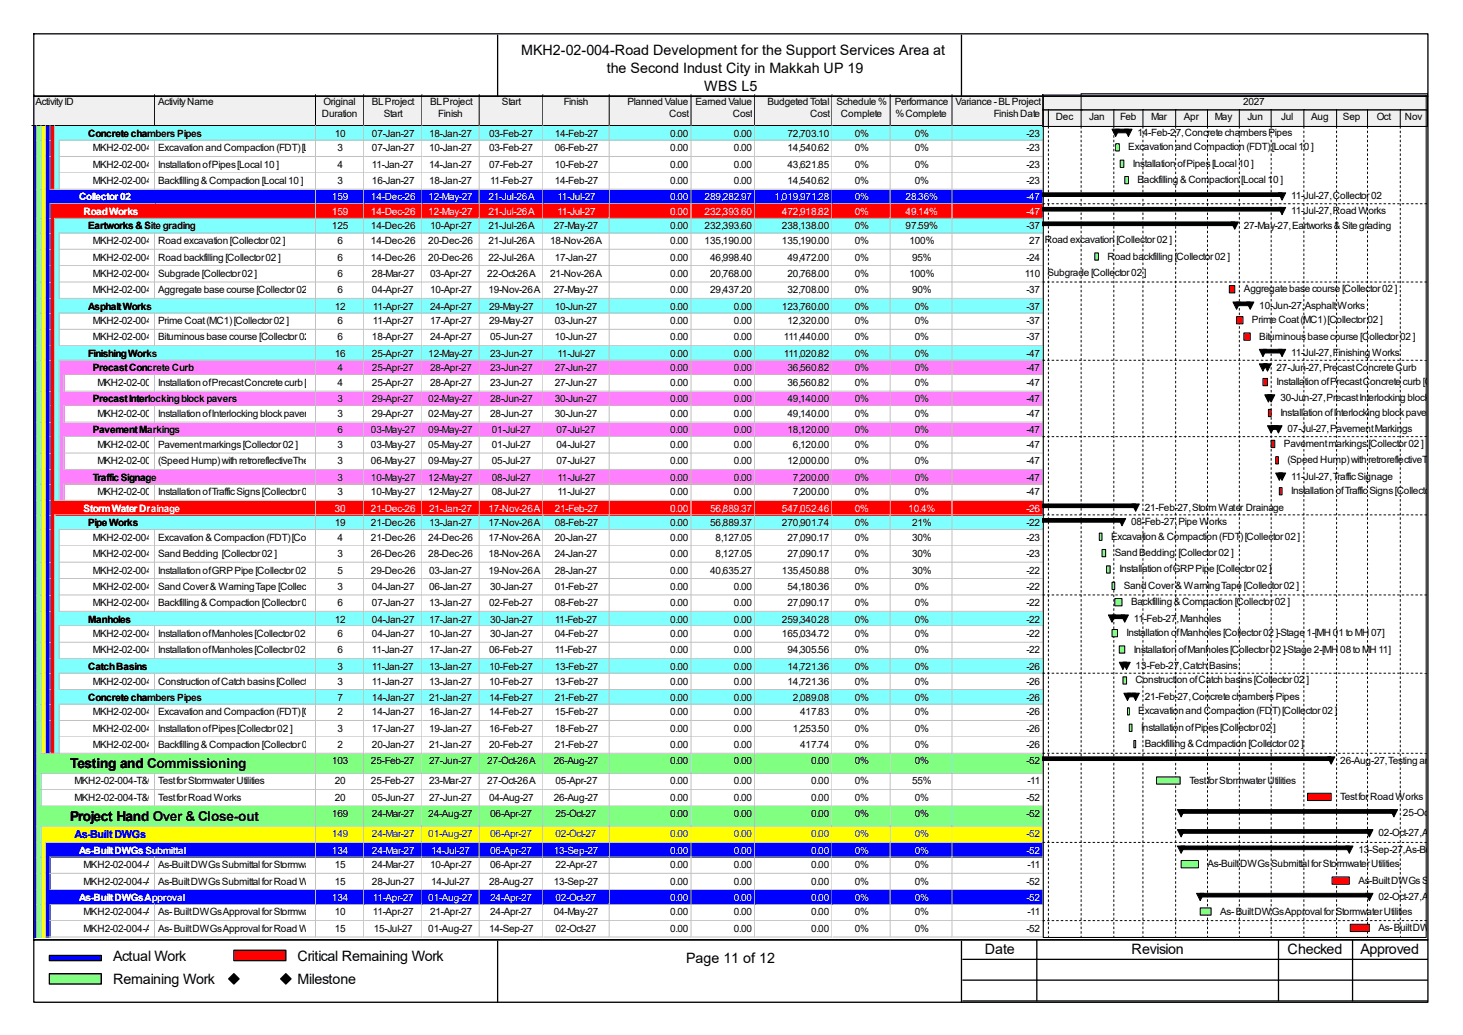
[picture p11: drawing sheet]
<svg xmlns="http://www.w3.org/2000/svg" width="297mm" height="210mm" viewBox="0 0 297 210" stroke-linecap="round" stroke-linejoin="round" font-family="sans-serif">
<defs><g id="words">
<g font-size="2.9">
<text x="105.8" y="11.1">MKH2-02-004-Road Development for the Support Services Area at</text>
<text x="123.2" y="14.8">the Second Indust City in Makkah UP 19</text>
<text x="143" y="18.5">WBS L5</text>
<text x="22.9" y="194.9">Actual Work</text>
<text x="60.4" y="194.9">Critical Remaining Work</text>
<text x="139.3" y="195.5">Page 11 of 12</text>
<text x="199.9" y="193.6">Date</text>
<text x="229.7" y="193.6">Revision</text>
<text x="261.4" y="193.6">Checked</text>
<text x="276.2" y="193.6">Approved</text>
<text x="22.9" y="199.7">Remaining Work</text>
<text x="60.4" y="199.7">Milestone</text>
</g>
<g font-size="2.8">
<text x="14.2" y="155.8">Testing and Commissioning</text>
<text x="14.2" y="166.5">Project Hand Over &amp; Close-out</text>
</g>
<text font-size="2.2" fill="#00f" x="15.2" y="170.1">As-Built DWGs</text>
<g font-size="2">
<text x="7.2" y="21.3">Activity ID</text>
<text x="32.1" y="21.3">Activity Name</text>
<text x="65.4" y="23.7">Duration</text>
<text x="65.7" y="21.3">Original</text>
<text x="75.5" y="21.3">BL Project</text>
<text x="77.9" y="23.7">Start</text>
<text x="87.3" y="21.3">BL Project</text>
<text x="89" y="23.7">Finish</text>
<text x="101.9" y="21.3">Start</text>
<text x="114.5" y="21.3">Finish</text>
<text x="127.4" y="21.3">Planned Value</text>
<text x="135.8" y="23.7">Cost</text>
<text x="141.2" y="21.3">Earned Value</text>
<text x="148.8" y="23.7">Cost</text>
<text x="155.8" y="21.3">Budgeted Total</text>
<text x="164.5" y="23.7">Cost</text>
<text x="169.8" y="21.3">Schedule %</text>
<text x="170.7" y="23.7">Complete</text>
<text x="181.7" y="21.3">Performance</text>
<text x="181.8" y="23.7">% Complete</text>
<text x="194" y="21.3">Variance - BL Project</text>
<text x="201.8" y="23.7">Finish Date</text>
<text x="252.3" y="21.3">2027</text>
<text x="17.9" y="27.7">Concrete chambers Pipes</text>
<text x="67.9" y="27.7">10</text>
<text x="75.5" y="27.7">07-Jan-27</text>
<text x="87.1" y="27.7">18-Jan-27</text>
<text x="99.3" y="27.7">03-Feb-27</text>
<text x="112.6" y="27.7">14-Feb-27</text>
<text x="136.1" y="27.7">0.00</text>
<text x="149" y="27.7">0.00</text>
<text x="159.9" y="27.7">72,703.10</text>
<text x="173.5" y="27.7">0%</text>
<text x="185.7" y="27.7">0%</text>
<text x="208.4" y="27.7">-23</text>
<text x="214.3" y="24.4">Dec</text>
<text x="221.1" y="24.4">Jan</text>
<text x="227.4" y="24.4">Feb</text>
<text x="230.9" y="27.6">14-Feb-27, Concrete chambers Pipes</text>
<text x="233.7" y="24.4">Mar</text>
<text x="240.3" y="24.4">Apr</text>
<text x="246.6" y="24.4">May</text>
<text x="253.3" y="24.4">Jun</text>
<text x="260.1" y="24.4">Jul</text>
<text x="266.2" y="24.4">Aug</text>
<text x="272.6" y="24.4">Sep</text>
<text x="279.5" y="24.4">Oct</text>
<text x="285.2" y="24.4">Nov</text>
<text x="18.8" y="30.7">MKH2-02-004-CNS-3130</text>
<text x="18.8" y="34">MKH2-02-004-CNS-3220</text>
<text x="32.1" y="30.7">Excavation and Compaction (FDT) [Local 10 ]</text>
<text x="32.1" y="34">Installation of Pipes [Local 10 ]</text>
<text x="68.5" y="30.7">3</text>
<text x="68.5" y="34">4</text>
<text x="75.5" y="30.7">07-Jan-27</text>
<text x="75.5" y="34">11-Jan-27</text>
<text x="87.1" y="30.7">10-Jan-27</text>
<text x="87.1" y="34">14-Jan-27</text>
<text x="99.3" y="30.7">03-Feb-27</text>
<text x="99.3" y="34">07-Feb-27</text>
<text x="112.6" y="30.7">06-Feb-27</text>
<text x="112.6" y="34">10-Feb-27</text>
<text x="136.1" y="30.7">0.00</text>
<text x="136.1" y="34">0.00</text>
<text x="149" y="30.7">0.00</text>
<text x="149" y="34">0.00</text>
<text x="159.9" y="30.7">14,540.62</text>
<text x="159.9" y="34">43,621.85</text>
<text x="173.5" y="30.7">0%</text>
<text x="173.5" y="34">0%</text>
<text x="185.7" y="30.7">0%</text>
<text x="185.7" y="34">0%</text>
<text x="208.4" y="30.7">-23</text>
<text x="208.4" y="34">-23</text>
<text x="229.1" y="30.5">Excavation and Compaction (FDT) [Local 10 ]</text>
<text x="230" y="33.8">Installation of Pipes [Local 10 ]</text>
<text x="18.8" y="37.3">MKH2-02-004-CNS-3310</text>
<text x="32.1" y="37.3">Backfilling &amp; Compaction [Local 10 ]</text>
<text x="68.5" y="37.3">3</text>
<text x="75.5" y="37.3">16-Jan-27</text>
<text x="87.1" y="37.3">18-Jan-27</text>
<text x="99.5" y="37.3">11-Feb-27</text>
<text x="112.6" y="37.3">14-Feb-27</text>
<text x="136.1" y="37.3">0.00</text>
<text x="149" y="37.3">0.00</text>
<text x="159.9" y="37.3">14,540.62</text>
<text x="173.5" y="37.3">0%</text>
<text x="185.7" y="37.3">0%</text>
<text x="208.4" y="37.3">-23</text>
<text x="230.9" y="37.2">Backfilling &amp; Compaction [Local 10 ]</text>
<text x="262.1" y="40.5">11-Jul-27, Collector 02</text>
<text x="17.9" y="46.6">Eartworks &amp; Site grading</text>
<text x="67.4" y="46.6">125</text>
<text x="75.3" y="46.6">14-Dec-26</text>
<text x="87.3" y="46.6">10-Apr-27</text>
<text x="99.1" y="46.6">21-Jul-26 A</text>
<text x="112.4" y="46.6">27-May-27</text>
<text x="136.1" y="46.6">0.00</text>
<text x="143" y="46.6">232,393.60</text>
<text x="158.7" y="46.6">238,138.00</text>
<text x="173.5" y="46.6">0%</text>
<text x="183.9" y="46.6">97.59%</text>
<text x="208.4" y="46.6">-37</text>
<text x="252.5" y="46.4">27-May-27, Eartworks &amp; Site grading</text>
<text x="262.1" y="43.4">11-Jul-27, Road Works</text>
<text x="18.8" y="49.5">MKH2-02-004-CNS-1000</text>
<text x="18.8" y="52.9">MKH2-02-004-CNS-1120</text>
<text x="32.1" y="49.5">Road excavation [Collector 02 ]</text>
<text x="32.1" y="52.9">Road backfilling [Collector 02 ]</text>
<text x="68.5" y="49.5">6</text>
<text x="68.5" y="52.9">6</text>
<text x="75.3" y="49.5">14-Dec-26</text>
<text x="75.3" y="52.9">14-Dec-26</text>
<text x="87" y="49.5">20-Dec-26</text>
<text x="87" y="52.9">20-Dec-26</text>
<text x="99.1" y="49.5">21-Jul-26 A</text>
<text x="99.1" y="52.9">22-Jul-26 A</text>
<text x="111.7" y="49.5">18-Nov-26 A</text>
<text x="112.6" y="52.9">17-Jan-27</text>
<text x="136.1" y="49.5">0.00</text>
<text x="136.1" y="52.9">0.00</text>
<text x="143" y="49.5">135,190.00</text>
<text x="144.2" y="52.9">46,998.40</text>
<text x="158.7" y="49.5">135,190.00</text>
<text x="159.9" y="52.9">49,472.00</text>
<text x="173.5" y="49.5">0%</text>
<text x="173.5" y="52.9">0%</text>
<text x="184.6" y="49.5">100%</text>
<text x="185.2" y="52.9">95%</text>
<text x="208.4" y="52.9">-24</text>
<text x="209" y="49.5">27</text>
<text x="212.1" y="49.4">Road excavation [Collector 02 ]</text>
<text x="224.8" y="52.7">Road backfilling [Collector 02 ]</text>
<text x="18.8" y="56.2">MKH2-02-004-CNS-1240</text>
<text x="18.8" y="59.5">MKH2-02-004-CNS-1320</text>
<text x="32.1" y="56.2">Subgrade [Collector 02 ]</text>
<text x="32.1" y="59.5">Aggregate base course [Collector 02 ]</text>
<text x="68.5" y="56.2">6</text>
<text x="68.5" y="59.5">6</text>
<text x="75.5" y="56.2">28-Mar-27</text>
<text x="75.5" y="59.5">04-Apr-27</text>
<text x="87.3" y="56.2">03-Apr-27</text>
<text x="87.3" y="59.5">10-Apr-27</text>
<text x="98.9" y="56.2">22-Oct-26 A</text>
<text x="99.1" y="59.5">19-Nov-26 A</text>
<text x="111.7" y="56.2">21-Nov-26 A</text>
<text x="112.4" y="59.5">27-May-27</text>
<text x="136.1" y="56.2">0.00</text>
<text x="136.1" y="59.5">0.00</text>
<text x="144.2" y="56.2">20,768.00</text>
<text x="144.2" y="59.5">29,437.20</text>
<text x="159.9" y="56.2">20,768.00</text>
<text x="159.9" y="59.5">32,708.00</text>
<text x="173.5" y="56.2">0%</text>
<text x="173.5" y="59.5">0%</text>
<text x="184.6" y="56.2">100%</text>
<text x="185.2" y="59.5">90%</text>
<text x="208" y="56.2">110</text>
<text x="208.4" y="59.5">-37</text>
<text x="212.6" y="56">Subgrade [Collector 02 ]</text>
<text x="252.5" y="59.3">Aggregate base course [Collector 02 ]</text>
<text x="17.9" y="62.8">Asphalt Works</text>
<text x="18.8" y="65.8">MKH2-02-004-CNS-1400</text>
<text x="32.1" y="65.8">Prime Coat (MC1) [Collector 02 ]</text>
<text x="67.9" y="62.8">12</text>
<text x="68.5" y="65.8">6</text>
<text x="75.7" y="62.8">11-Apr-27</text>
<text x="75.7" y="65.8">11-Apr-27</text>
<text x="87.3" y="62.8">24-Apr-27</text>
<text x="87.3" y="65.8">17-Apr-27</text>
<text x="99.3" y="62.8">29-May-27</text>
<text x="99.3" y="65.8">29-May-27</text>
<text x="112.6" y="62.8">10-Jun-27</text>
<text x="112.6" y="65.8">03-Jun-27</text>
<text x="136.1" y="62.8">0.00</text>
<text x="136.1" y="65.8">0.00</text>
<text x="149" y="62.8">0.00</text>
<text x="149" y="65.8">0.00</text>
<text x="158.7" y="62.8">123,760.00</text>
<text x="159.9" y="65.8">12,320.00</text>
<text x="173.5" y="62.8">0%</text>
<text x="173.5" y="65.8">0%</text>
<text x="185.7" y="62.8">0%</text>
<text x="185.7" y="65.8">0%</text>
<text x="208.4" y="62.8">-37</text>
<text x="208.4" y="65.8">-37</text>
<text x="254.2" y="65.6">Prime Coat (MC1) [Collector 02 ]</text>
<text x="255.7" y="62.7">10-Jun-27, Asphalt Works</text>
<text x="18.8" y="69.1">MKH2-02-004-CNS-1480</text>
<text x="32.1" y="69.1">Bituminous base course [Collector 02 ]</text>
<text x="68.5" y="69.1">6</text>
<text x="75.5" y="69.1">18-Apr-27</text>
<text x="87.3" y="69.1">24-Apr-27</text>
<text x="99.5" y="69.1">05-Jun-27</text>
<text x="112.6" y="69.1">10-Jun-27</text>
<text x="136.1" y="69.1">0.00</text>
<text x="149" y="69.1">0.00</text>
<text x="159.1" y="69.1">111,440.00</text>
<text x="173.5" y="69.1">0%</text>
<text x="185.7" y="69.1">0%</text>
<text x="208.4" y="69.1">-37</text>
<text x="255.7" y="68.9">Bituminous base course [Collector 02 ]</text>
<text x="17.9" y="72.4">Finishing Works</text>
<text x="18.8" y="75.4">Precast Concrete Curb</text>
<text x="67.9" y="72.4">16</text>
<text x="68.5" y="75.4">4</text>
<text x="75.5" y="72.4">25-Apr-27</text>
<text x="75.5" y="75.4">25-Apr-27</text>
<text x="87" y="72.4">12-May-27</text>
<text x="87.3" y="75.4">28-Apr-27</text>
<text x="99.5" y="72.4">23-Jun-27</text>
<text x="99.5" y="75.4">23-Jun-27</text>
<text x="112.6" y="75.4">27-Jun-27</text>
<text x="113.2" y="72.4">11-Jul-27</text>
<text x="136.1" y="72.4">0.00</text>
<text x="136.1" y="75.4">0.00</text>
<text x="149" y="72.4">0.00</text>
<text x="149" y="75.4">0.00</text>
<text x="159.1" y="72.4">111,020.82</text>
<text x="159.9" y="75.4">36,560.82</text>
<text x="173.5" y="72.4">0%</text>
<text x="173.5" y="75.4">0%</text>
<text x="185.7" y="72.4">0%</text>
<text x="185.7" y="75.4">0%</text>
<text x="208.4" y="72.4">-47</text>
<text x="208.4" y="75.4">-47</text>
<text x="259.2" y="75.2">27-Jun-27, Precast Concrete Curb</text>
<text x="262.1" y="72.2">11-Jul-27, Finishing Works</text>
<text x="18.8" y="81.7">Precast Interlocking block pavers</text>
<text x="19.8" y="78.3">MKH2-02-004-CNS-1560</text>
<text x="32.1" y="78.3">Installation of Precast Concrete curb [Collector 02 ]</text>
<text x="68.5" y="78.3">4</text>
<text x="68.5" y="81.7">3</text>
<text x="75.5" y="78.3">25-Apr-27</text>
<text x="75.5" y="81.7">29-Apr-27</text>
<text x="87" y="81.7">02-May-27</text>
<text x="87.3" y="78.3">28-Apr-27</text>
<text x="99.5" y="78.3">23-Jun-27</text>
<text x="99.5" y="81.7">28-Jun-27</text>
<text x="112.6" y="78.3">27-Jun-27</text>
<text x="112.6" y="81.7">30-Jun-27</text>
<text x="136.1" y="78.3">0.00</text>
<text x="136.1" y="81.7">0.00</text>
<text x="149" y="78.3">0.00</text>
<text x="149" y="81.7">0.00</text>
<text x="159.9" y="78.3">36,560.82</text>
<text x="159.9" y="81.7">49,140.00</text>
<text x="173.5" y="78.3">0%</text>
<text x="173.5" y="81.7">0%</text>
<text x="185.7" y="78.3">0%</text>
<text x="185.7" y="81.7">0%</text>
<text x="208.4" y="78.3">-47</text>
<text x="208.4" y="81.7">-47</text>
<text x="259.2" y="78.1">Installation of Precast Concrete curb [Collector 0</text>
<text x="259.9" y="81.4">30-Jun-27, Precast Interlocking block pavers</text>
<text x="18.8" y="87.9">Pavement Markings</text>
<text x="19.8" y="84.6">MKH2-02-004-CNS-1640</text>
<text x="32.1" y="84.6">Installation of Interlocking block pavers for sidewalk/footpath [Collector 02 ]</text>
<text x="68.5" y="84.6">3</text>
<text x="68.5" y="87.9">6</text>
<text x="75.3" y="87.9">03-May-27</text>
<text x="75.5" y="84.6">29-Apr-27</text>
<text x="87" y="84.6">02-May-27</text>
<text x="87" y="87.9">09-May-27</text>
<text x="99.5" y="84.6">28-Jun-27</text>
<text x="99.9" y="87.9">01-Jul-27</text>
<text x="112.6" y="84.6">30-Jun-27</text>
<text x="113" y="87.9">07-Jul-27</text>
<text x="136.1" y="84.6">0.00</text>
<text x="136.1" y="87.9">0.00</text>
<text x="149" y="84.6">0.00</text>
<text x="149" y="87.9">0.00</text>
<text x="159.9" y="84.6">49,140.00</text>
<text x="159.9" y="87.9">18,120.00</text>
<text x="173.5" y="84.6">0%</text>
<text x="173.5" y="87.9">0%</text>
<text x="185.7" y="84.6">0%</text>
<text x="185.7" y="87.9">0%</text>
<text x="208.4" y="84.6">-47</text>
<text x="208.4" y="87.9">-47</text>
<text x="259.9" y="84.4">Installation of Interlocking block pavers for sidew</text>
<text x="261.4" y="87.8">07-Jul-27, Pavement Markings</text>
<text x="19.8" y="90.9">MKH2-02-004-CNS-1720</text>
<text x="19.8" y="94.2">MKH2-02-004-CNS-1800</text>
<text x="32.1" y="90.9">Pavement markings [Collector 02 ]</text>
<text x="32.1" y="94.2">(Speed Hump) with retroreflectiveThermoplastic yellow [Collector 02 ]</text>
<text x="68.5" y="90.9">3</text>
<text x="68.5" y="94.2">3</text>
<text x="75.3" y="90.9">03-May-27</text>
<text x="75.3" y="94.2">06-May-27</text>
<text x="87" y="90.9">05-May-27</text>
<text x="87" y="94.2">09-May-27</text>
<text x="99.9" y="90.9">01-Jul-27</text>
<text x="99.9" y="94.2">05-Jul-27</text>
<text x="113" y="90.9">04-Jul-27</text>
<text x="113" y="94.2">07-Jul-27</text>
<text x="136.1" y="90.9">0.00</text>
<text x="136.1" y="94.2">0.00</text>
<text x="149" y="90.9">0.00</text>
<text x="149" y="94.2">0.00</text>
<text x="159.9" y="94.2">12,000.00</text>
<text x="161" y="90.9">6,120.00</text>
<text x="173.5" y="90.9">0%</text>
<text x="173.5" y="94.2">0%</text>
<text x="185.7" y="90.9">0%</text>
<text x="185.7" y="94.2">0%</text>
<text x="208.4" y="90.9">-47</text>
<text x="208.4" y="94.2">-47</text>
<text x="260.6" y="90.7">Pavement markings [Collector 02 ]</text>
<text x="261.4" y="94">(Speed Hump) with retroreflectiveThermoplas</text>
<text x="18.8" y="97.5">Traffic Signage</text>
<text x="19.8" y="100.5">MKH2-02-004-CNS-1880</text>
<text x="32.1" y="100.5">Installation of Traffic Signs [Collector 02 ]</text>
<text x="68.5" y="97.5">3</text>
<text x="68.5" y="100.5">3</text>
<text x="75.3" y="97.5">10-May-27</text>
<text x="75.3" y="100.5">10-May-27</text>
<text x="87" y="97.5">12-May-27</text>
<text x="87" y="100.5">12-May-27</text>
<text x="99.9" y="97.5">08-Jul-27</text>
<text x="99.9" y="100.5">08-Jul-27</text>
<text x="113.2" y="97.5">11-Jul-27</text>
<text x="113.2" y="100.5">11-Jul-27</text>
<text x="136.1" y="97.5">0.00</text>
<text x="136.1" y="100.5">0.00</text>
<text x="149" y="97.5">0.00</text>
<text x="149" y="100.5">0.00</text>
<text x="161" y="97.5">7,200.00</text>
<text x="161" y="100.5">7,200.00</text>
<text x="173.5" y="97.5">0%</text>
<text x="173.5" y="100.5">0%</text>
<text x="185.7" y="97.5">0%</text>
<text x="185.7" y="100.5">0%</text>
<text x="208.4" y="97.5">-47</text>
<text x="208.4" y="100.5">-47</text>
<text x="262.1" y="97.3">11-Jul-27, Traffic Signage</text>
<text x="262.1" y="100.3">Installation of Traffic Signs [Collector 02 ]</text>
<text x="17.9" y="106.8">Pipe Works</text>
<text x="67.9" y="106.8">19</text>
<text x="75.3" y="106.8">21-Dec-26</text>
<text x="87.1" y="106.8">13-Jan-27</text>
<text x="99.1" y="106.8">17-Nov-26 A</text>
<text x="112.6" y="106.8">08-Feb-27</text>
<text x="136.1" y="106.8">0.00</text>
<text x="144.2" y="106.8">56,889.37</text>
<text x="158.7" y="106.8">270,901.74</text>
<text x="173.5" y="106.8">0%</text>
<text x="185.2" y="106.8">21%</text>
<text x="208.4" y="106.8">-22</text>
<text x="229.6" y="106.6">08-Feb-27, Pipe Works</text>
<text x="232.4" y="103.6">21-Feb-27, Storm Water Drainage</text>
<text x="18.8" y="109.7">MKH2-02-004-CNS-1960</text>
<text x="18.8" y="113">MKH2-02-004-CNS-2080</text>
<text x="32.1" y="109.7">Excavation &amp; Compaction (FDT) [Collector 02 ]</text>
<text x="32.1" y="113">Sand Bedding [Collector 02 ]</text>
<text x="68.5" y="109.7">4</text>
<text x="68.5" y="113">3</text>
<text x="75.3" y="109.7">21-Dec-26</text>
<text x="75.3" y="113">26-Dec-26</text>
<text x="87" y="109.7">24-Dec-26</text>
<text x="87" y="113">28-Dec-26</text>
<text x="99.1" y="109.7">17-Nov-26 A</text>
<text x="99.1" y="113">18-Nov-26 A</text>
<text x="112.6" y="109.7">20-Jan-27</text>
<text x="112.6" y="113">24-Jan-27</text>
<text x="136.1" y="109.7">0.00</text>
<text x="136.1" y="113">0.00</text>
<text x="145.3" y="109.7">8,127.05</text>
<text x="145.3" y="113">8,127.05</text>
<text x="159.9" y="109.7">27,090.17</text>
<text x="159.9" y="113">27,090.17</text>
<text x="173.5" y="109.7">0%</text>
<text x="173.5" y="113">0%</text>
<text x="185.2" y="109.7">30%</text>
<text x="185.2" y="113">30%</text>
<text x="208.4" y="109.7">-23</text>
<text x="208.4" y="113">-23</text>
<text x="225.6" y="109.5">Excavation &amp; Compaction (FDT) [Collector 02 ]</text>
<text x="226.3" y="112.9">Sand Bedding [Collector 02 ]</text>
<text x="18.8" y="116.4">MKH2-02-004-CNS-2200</text>
<text x="18.8" y="119.7">MKH2-02-004-CNS-2320</text>
<text x="32.1" y="116.4">Installation of GRP Pipe [Collector 02 ]</text>
<text x="32.1" y="119.7">Sand Cover &amp; Warning Tape [Collector 02 ] 3</text>
<text x="68.5" y="116.4">5</text>
<text x="75.3" y="116.4">29-Dec-26</text>
<text x="75.5" y="119.7">04-Jan-27</text>
<text x="87.1" y="116.4">03-Jan-27</text>
<text x="87.1" y="119.7">06-Jan-27</text>
<text x="99.1" y="116.4">19-Nov-26 A</text>
<text x="99.5" y="119.7">30-Jan-27</text>
<text x="112.6" y="116.4">28-Jan-27</text>
<text x="112.6" y="119.7">01-Feb-27</text>
<text x="136.1" y="116.4">0.00</text>
<text x="136.1" y="119.7">0.00</text>
<text x="144.2" y="116.4">40,635.27</text>
<text x="149" y="119.7">0.00</text>
<text x="158.7" y="116.4">135,450.88</text>
<text x="159.9" y="119.7">54,180.36</text>
<text x="173.5" y="116.4">0%</text>
<text x="173.5" y="119.7">0%</text>
<text x="185.2" y="116.4">30%</text>
<text x="185.7" y="119.7">0%</text>
<text x="208.4" y="116.4">-22</text>
<text x="208.4" y="119.7">-22</text>
<text x="227.2" y="116.2">Installation of GRP Pipe [Collector 02 ]</text>
<text x="228.2" y="119.5">Sand Cover &amp; Warning Tape [Collector 02 ]</text>
<text x="18.8" y="123">MKH2-02-004-CNS-2440</text>
<text x="32.1" y="123">Backfilling &amp; Compaction [Collector 02 ]</text>
<text x="68.5" y="123">6</text>
<text x="75.5" y="123">07-Jan-27</text>
<text x="87.1" y="123">13-Jan-27</text>
<text x="99.3" y="123">02-Feb-27</text>
<text x="112.6" y="123">08-Feb-27</text>
<text x="136.1" y="123">0.00</text>
<text x="149" y="123">0.00</text>
<text x="159.9" y="123">27,090.17</text>
<text x="173.5" y="123">0%</text>
<text x="185.7" y="123">0%</text>
<text x="208.4" y="123">-22</text>
<text x="229.6" y="122.8">Backfilling &amp; Compaction [Collector 02 ]</text>
<text x="17.9" y="126.3">Manholes</text>
<text x="18.8" y="129.3">MKH2-02-004-CNS-2560</text>
<text x="32.1" y="129.3">Installation of Manholes [Collector 02 ]-Stage 1-[MH 01 to MH 07]</text>
<text x="67.9" y="126.3">12</text>
<text x="68.5" y="129.3">6</text>
<text x="75.5" y="126.3">04-Jan-27</text>
<text x="75.5" y="129.3">04-Jan-27</text>
<text x="87.1" y="126.3">17-Jan-27</text>
<text x="87.1" y="129.3">10-Jan-27</text>
<text x="99.5" y="126.3">30-Jan-27</text>
<text x="99.5" y="129.3">30-Jan-27</text>
<text x="112.6" y="126.3">11-Feb-27</text>
<text x="112.6" y="129.3">04-Feb-27</text>
<text x="136.1" y="126.3">0.00</text>
<text x="136.1" y="129.3">0.00</text>
<text x="149" y="126.3">0.00</text>
<text x="149" y="129.3">0.00</text>
<text x="158.7" y="126.3">259,340.28</text>
<text x="158.7" y="129.3">165,034.72</text>
<text x="173.5" y="126.3">0%</text>
<text x="173.5" y="129.3">0%</text>
<text x="185.7" y="126.3">0%</text>
<text x="185.7" y="129.3">0%</text>
<text x="208.4" y="126.3">-22</text>
<text x="208.4" y="129.3">-22</text>
<text x="228.7" y="129.1">Installation of Manholes [Collector 02 ]-Stage 1-[MH 01 to MH 07]</text>
<text x="230.2" y="126.2">11-Feb-27, Manholes</text>
<text x="17.9" y="135.9">Catch Basins</text>
<text x="18.8" y="132.6">MKH2-02-004-CNS-2570</text>
<text x="32.1" y="132.6">Installation of Manholes [Collector 02 ]-Stage 2-[MH 08 to MH 11]</text>
<text x="68.5" y="132.6">6</text>
<text x="68.5" y="135.9">3</text>
<text x="75.5" y="132.6">11-Jan-27</text>
<text x="75.5" y="135.9">11-Jan-27</text>
<text x="87.1" y="132.6">17-Jan-27</text>
<text x="87.1" y="135.9">13-Jan-27</text>
<text x="99.3" y="132.6">06-Feb-27</text>
<text x="99.3" y="135.9">10-Feb-27</text>
<text x="112.6" y="132.6">11-Feb-27</text>
<text x="112.6" y="135.9">13-Feb-27</text>
<text x="136.1" y="132.6">0.00</text>
<text x="136.1" y="135.9">0.00</text>
<text x="149" y="132.6">0.00</text>
<text x="149" y="135.9">0.00</text>
<text x="159.9" y="132.6">94,305.56</text>
<text x="159.9" y="135.9">14,721.36</text>
<text x="173.5" y="132.6">0%</text>
<text x="173.5" y="135.9">0%</text>
<text x="185.7" y="132.6">0%</text>
<text x="185.7" y="135.9">0%</text>
<text x="208.4" y="132.6">-22</text>
<text x="208.4" y="135.9">-26</text>
<text x="230.2" y="132.4">Installation of Manholes [Collector 02 ]-Stage 2-[MH 08 to MH 11]</text>
<text x="230.5" y="135.7">13-Feb-27, Catch Basins</text>
<text x="17.9" y="142.2">Concrete chambers Pipes</text>
<text x="18.8" y="138.9">MKH2-02-004-CNS-2780</text>
<text x="32.1" y="138.9">Construction of Catch basins [Collector 02 ] 3</text>
<text x="68.5" y="142.2">7</text>
<text x="75.5" y="138.9">11-Jan-27</text>
<text x="75.5" y="142.2">14-Jan-27</text>
<text x="87.1" y="138.9">13-Jan-27</text>
<text x="87.1" y="142.2">21-Jan-27</text>
<text x="99.3" y="138.9">10-Feb-27</text>
<text x="99.3" y="142.2">14-Feb-27</text>
<text x="112.6" y="138.9">13-Feb-27</text>
<text x="112.6" y="142.2">21-Feb-27</text>
<text x="136.1" y="138.9">0.00</text>
<text x="136.1" y="142.2">0.00</text>
<text x="149" y="138.9">0.00</text>
<text x="149" y="142.2">0.00</text>
<text x="159.9" y="138.9">14,721.36</text>
<text x="161" y="142.2">2,089.08</text>
<text x="173.5" y="138.9">0%</text>
<text x="173.5" y="142.2">0%</text>
<text x="185.7" y="138.9">0%</text>
<text x="185.7" y="142.2">0%</text>
<text x="208.4" y="138.9">-26</text>
<text x="208.4" y="142.2">-26</text>
<text x="230.5" y="138.7">Construction of Catch basins [Collector 02 ]</text>
<text x="232.4" y="142">21-Feb-27, Concrete chambers Pipes</text>
<text x="18.8" y="145.2">MKH2-02-004-CNS-3120</text>
<text x="18.8" y="148.5">MKH2-02-004-CNS-3210</text>
<text x="32.1" y="145.2">Excavation and Compaction (FDT) [Collector 02 ]</text>
<text x="32.1" y="148.5">Installation of Pipes [Collector 02 ]</text>
<text x="68.5" y="145.2">2</text>
<text x="68.5" y="148.5">3</text>
<text x="75.5" y="145.2">14-Jan-27</text>
<text x="75.5" y="148.5">17-Jan-27</text>
<text x="87.1" y="145.2">16-Jan-27</text>
<text x="87.1" y="148.5">19-Jan-27</text>
<text x="99.3" y="145.2">14-Feb-27</text>
<text x="99.3" y="148.5">16-Feb-27</text>
<text x="112.6" y="145.2">15-Feb-27</text>
<text x="112.6" y="148.5">18-Feb-27</text>
<text x="136.1" y="145.2">0.00</text>
<text x="136.1" y="148.5">0.00</text>
<text x="149" y="145.2">0.00</text>
<text x="149" y="148.5">0.00</text>
<text x="161" y="148.5">1,253.50</text>
<text x="162.4" y="145.2">417.83</text>
<text x="173.5" y="145.2">0%</text>
<text x="173.5" y="148.5">0%</text>
<text x="185.7" y="145.2">0%</text>
<text x="185.7" y="148.5">0%</text>
<text x="208.4" y="145.2">-26</text>
<text x="208.4" y="148.5">-26</text>
<text x="231.1" y="144.9">Excavation and Compaction (FDT) [Collector 02 ]</text>
<text x="231.6" y="148.3">Installation of Pipes [Collector 02 ]</text>
<text x="18.8" y="151.8">MKH2-02-004-CNS-3300</text>
<text x="32.1" y="151.8">Backfilling &amp; Compaction [Collector 02 ]</text>
<text x="67.4" y="155.1">103</text>
<text x="68.5" y="151.8">2</text>
<text x="75.3" y="155.1">25-Feb-27</text>
<text x="75.5" y="151.8">20-Jan-27</text>
<text x="87.1" y="151.8">21-Jan-27</text>
<text x="87.1" y="155.1">27-Jun-27</text>
<text x="98.9" y="155.1">27-Oct-26 A</text>
<text x="99.3" y="151.8">20-Feb-27</text>
<text x="112.4" y="155.1">26-Aug-27</text>
<text x="112.6" y="151.8">21-Feb-27</text>
<text x="136.1" y="151.8">0.00</text>
<text x="136.1" y="155.1">0.00</text>
<text x="149" y="151.8">0.00</text>
<text x="149" y="155.1">0.00</text>
<text x="162.4" y="151.8">417.74</text>
<text x="164.7" y="155.1">0.00</text>
<text x="173.5" y="151.8">0%</text>
<text x="173.5" y="155.1">0%</text>
<text x="185.7" y="151.8">0%</text>
<text x="185.7" y="155.1">0%</text>
<text x="208.4" y="151.8">-26</text>
<text x="208.4" y="155.1">-52</text>
<text x="232.4" y="151.6">Backfilling &amp; Compaction [Collector 02 ]</text>
<text x="272.1" y="154.9">26-Aug-27, Testing and Commi</text>
<text x="15.2" y="159.2">MKH2-02-004-T&amp;C-1000</text>
<text x="32.1" y="159.2">Test for Stormwater Utilities</text>
<text x="67.9" y="159.2">20</text>
<text x="75.3" y="159.2">25-Feb-27</text>
<text x="87.1" y="159.2">23-Mar-27</text>
<text x="98.9" y="159.2">27-Oct-26 A</text>
<text x="112.8" y="159.2">05-Apr-27</text>
<text x="136.1" y="159.2">0.00</text>
<text x="149" y="159.2">0.00</text>
<text x="164.7" y="159.2">0.00</text>
<text x="173.5" y="159.2">0%</text>
<text x="185.2" y="159.2">55%</text>
<text x="208.6" y="159.2">-11</text>
<text x="241.5" y="159">Test for Stormwater Utilities</text>
<text x="15.2" y="162.5">MKH2-02-004-T&amp;C-1010</text>
<text x="32.1" y="162.5">Test for Road Works</text>
<text x="67.4" y="165.8">169</text>
<text x="67.9" y="162.5">20</text>
<text x="75.5" y="162.5">05-Jun-27</text>
<text x="75.5" y="165.8">24-Mar-27</text>
<text x="87" y="165.8">24-Aug-27</text>
<text x="87.1" y="162.5">27-Jun-27</text>
<text x="99.3" y="162.5">04-Aug-27</text>
<text x="99.5" y="165.8">06-Apr-27</text>
<text x="112.4" y="162.5">26-Aug-27</text>
<text x="112.8" y="165.8">25-Oct-27</text>
<text x="136.1" y="162.5">0.00</text>
<text x="136.1" y="165.8">0.00</text>
<text x="149" y="162.5">0.00</text>
<text x="149" y="165.8">0.00</text>
<text x="164.7" y="162.5">0.00</text>
<text x="164.7" y="165.8">0.00</text>
<text x="173.5" y="162.5">0%</text>
<text x="173.5" y="165.8">0%</text>
<text x="185.7" y="162.5">0%</text>
<text x="185.7" y="165.8">0%</text>
<text x="208.4" y="162.5">-52</text>
<text x="208.4" y="165.8">-52</text>
<text x="272.1" y="162.3">Test for Road Works</text>
<text x="284.8" y="165.7">25-Oct-27, Proje</text>
<text x="275.8" y="173">13-Sep-27, As-Built DWGs</text>
<text x="279.9" y="169.7">02-Oct-27, As-Built DW</text>
<text x="17" y="176.1">MKH2-02-004-ABD-1000</text>
<text x="17" y="179.5">MKH2-02-004-ABD-1010</text>
<text x="32.1" y="176.1">As-Built DWGs Submittal for Stormwater Utilities</text>
<text x="32.1" y="179.5">As-Built DWGs Submittal for Road Works</text>
<text x="67.9" y="176.1">15</text>
<text x="67.9" y="179.5">15</text>
<text x="75.5" y="176.1">24-Mar-27</text>
<text x="75.5" y="179.5">28-Jun-27</text>
<text x="87.3" y="176.1">10-Apr-27</text>
<text x="87.5" y="179.5">14-Jul-27</text>
<text x="99.3" y="179.5">28-Aug-27</text>
<text x="99.5" y="176.1">06-Apr-27</text>
<text x="112.4" y="179.5">13-Sep-27</text>
<text x="112.8" y="176.1">22-Apr-27</text>
<text x="136.1" y="176.1">0.00</text>
<text x="136.1" y="179.5">0.00</text>
<text x="149" y="176.1">0.00</text>
<text x="149" y="179.5">0.00</text>
<text x="164.7" y="176.1">0.00</text>
<text x="164.7" y="179.5">0.00</text>
<text x="173.5" y="176.1">0%</text>
<text x="173.5" y="179.5">0%</text>
<text x="185.7" y="176.1">0%</text>
<text x="185.7" y="179.5">0%</text>
<text x="208.4" y="179.5">-52</text>
<text x="208.6" y="176.1">-11</text>
<text x="245.2" y="176">As-Built DWGs Submittal for Stormwater Utilities</text>
<text x="275.8" y="179.3">As-Built DWGs Submittal fo</text>
<text x="17" y="185.8">MKH2-02-004-ABD-1020</text>
<text x="32.1" y="185.8">As- Built DWGs Approval for Stormwater Utilities</text>
<text x="67.9" y="185.8">10</text>
<text x="75.7" y="185.8">11-Apr-27</text>
<text x="87.3" y="185.8">21-Apr-27</text>
<text x="99.5" y="185.8">24-Apr-27</text>
<text x="112.4" y="185.8">04-May-27</text>
<text x="136.1" y="185.8">0.00</text>
<text x="149" y="185.8">0.00</text>
<text x="164.7" y="185.8">0.00</text>
<text x="173.5" y="185.8">0%</text>
<text x="185.7" y="185.8">0%</text>
<text x="208.6" y="185.8">-11</text>
<text x="247.7" y="185.6">As- Built DWGs Approval for Stormwater Utilities</text>
<text x="279.9" y="182.6">02-Oct-27, As-Built DW</text>
<text x="17" y="189.1">MKH2-02-004-ABD-1030</text>
<text x="32.1" y="189.1">As- Built DWGs Approval for Road Works</text>
<text x="67.9" y="189.1">15</text>
<text x="75.9" y="189.1">15-Jul-27</text>
<text x="87" y="189.1">01-Aug-27</text>
<text x="99.3" y="189.1">14-Sep-27</text>
<text x="112.8" y="189.1">02-Oct-27</text>
<text x="136.1" y="189.1">0.00</text>
<text x="149" y="189.1">0.00</text>
<text x="164.7" y="189.1">0.00</text>
<text x="173.5" y="189.1">0%</text>
<text x="185.7" y="189.1">0%</text>
<text x="208.4" y="189.1">-52</text>
<text x="279.9" y="188.9">As- Built DWGs Appro</text>
</g>
<g font-size="2" fill="#fff">
<text x="16" y="40.7">Collector 02</text>
<text x="67.4" y="40.7">159</text>
<text x="75.3" y="40.7">14-Dec-26</text>
<text x="87" y="40.7">12-May-27</text>
<text x="99.1" y="40.7">21-Jul-26 A</text>
<text x="113.2" y="40.7">11-Jul-27</text>
<text x="136.1" y="40.7">0.00</text>
<text x="143" y="40.7">289,282.97</text>
<text x="157.3" y="40.7">1,019,971.28</text>
<text x="173.5" y="40.7">0%</text>
<text x="183.9" y="40.7">28.36%</text>
<text x="208.4" y="40.7">-47</text>
<text x="17" y="43.6">Road Works</text>
<text x="67.4" y="43.6">159</text>
<text x="75.3" y="43.6">14-Dec-26</text>
<text x="87" y="43.6">12-May-27</text>
<text x="99.1" y="43.6">21-Jul-26 A</text>
<text x="113.2" y="43.6">11-Jul-27</text>
<text x="136.1" y="43.6">0.00</text>
<text x="143" y="43.6">232,393.60</text>
<text x="158.7" y="43.6">472,918.82</text>
<text x="173.5" y="43.6">0%</text>
<text x="183.9" y="43.6">49.14%</text>
<text x="208.4" y="43.6">-47</text>
<text x="17" y="103.8">Storm Water Drainage</text>
<text x="67.9" y="103.8">30</text>
<text x="75.3" y="103.8">21-Dec-26</text>
<text x="87.1" y="103.8">21-Jan-27</text>
<text x="99.1" y="103.8">17-Nov-26 A</text>
<text x="112.6" y="103.8">21-Feb-27</text>
<text x="136.1" y="103.8">0.00</text>
<text x="144.2" y="103.8">56,889.37</text>
<text x="158.7" y="103.8">547,052.46</text>
<text x="173.5" y="103.8">0%</text>
<text x="184.4" y="103.8">10.4%</text>
<text x="208.4" y="103.8">-26</text>
<text x="16" y="173.2">As-Built DWGs Submittal</text>
<text x="67.4" y="173.2">134</text>
<text x="75.5" y="173.2">24-Mar-27</text>
<text x="87.5" y="173.2">14-Jul-27</text>
<text x="99.5" y="173.2">06-Apr-27</text>
<text x="112.4" y="173.2">13-Sep-27</text>
<text x="136.1" y="173.2">0.00</text>
<text x="149" y="173.2">0.00</text>
<text x="164.7" y="173.2">0.00</text>
<text x="173.5" y="173.2">0%</text>
<text x="185.7" y="173.2">0%</text>
<text x="208.4" y="173.2">-52</text>
<text x="16" y="182.8">As-Built DWGs Approval</text>
<text x="67.4" y="182.8">134</text>
<text x="75.7" y="182.8">11-Apr-27</text>
<text x="87" y="182.8">01-Aug-27</text>
<text x="99.5" y="182.8">24-Apr-27</text>
<text x="112.8" y="182.8">02-Oct-27</text>
<text x="136.1" y="182.8">0.00</text>
<text x="149" y="182.8">0.00</text>
<text x="164.7" y="182.8">0.00</text>
<text x="173.5" y="182.8">0%</text>
<text x="185.7" y="182.8">0%</text>
<text x="208.4" y="182.8">-52</text>
</g>
<g font-size="2" fill="#00f">
<text x="67.4" y="169.9">149</text>
<text x="75.5" y="169.9">24-Mar-27</text>
<text x="87" y="169.9">01-Aug-27</text>
<text x="99.5" y="169.9">06-Apr-27</text>
<text x="112.8" y="169.9">02-Oct-27</text>
<text x="136.1" y="169.9">0.00</text>
<text x="149" y="169.9">0.00</text>
<text x="164.7" y="169.9">0.00</text>
<text x="173.5" y="169.9">0%</text>
<text x="185.7" y="169.9">0%</text>
<text x="208.4" y="169.9">-52</text>
</g>
</g></defs>
<path d="M6.6 19.2h25v6.5h-25z" fill="#f0f0f0"/>
<path d="M31.4 19.2v6.3h-24.9" fill="none" stroke="#000" stroke-width=".2"/>
<path d="M31.6 19.2h32.6v6.5h-32.6z" fill="#f0f0f0"/>
<path d="M64.1 19.2v6.3h-32.7" fill="none" stroke="#000" stroke-width=".2"/>
<path d="M64.2 19.2h9.8v6.5h-9.8z" fill="#f0f0f0"/>
<path d="M73.8 19.2v6.3h-9.7" fill="none" stroke="#000" stroke-width=".2"/>
<path d="M74 19.2h11.9v6.5h-11.9z" fill="#f0f0f0"/>
<path d="M85.7 19.2v6.3h-11.9" fill="none" stroke="#000" stroke-width=".2"/>
<path d="M85.9 19.2h11.6v6.5h-11.6z" fill="#f0f0f0"/>
<path d="M97.3 19.2v6.3h-11.6" fill="none" stroke="#000" stroke-width=".2"/>
<path d="M97.5 19.2h12.9v6.5h-12.9z" fill="#f0f0f0"/>
<path d="M110.2 19.2v6.3h-12.9" fill="none" stroke="#000" stroke-width=".2"/>
<path d="M110.4 19.2h13.5v6.5h-13.5z" fill="#f0f0f0"/>
<path d="M123.7 19.2v6.3h-13.5" fill="none" stroke="#000" stroke-width=".2"/>
<path d="M123.9 19.2h16.6v6.5h-16.6z" fill="#f0f0f0"/>
<path d="M140.3 19.2v6.3h-16.6" fill="none" stroke="#000" stroke-width=".2"/>
<path d="M140.5 19.2h12.9v6.5h-12.9z" fill="#f0f0f0"/>
<path d="M153.2 19.2v6.3h-12.9" fill="none" stroke="#000" stroke-width=".2"/>
<path d="M153.4 19.2h15.7v6.5h-15.7z" fill="#f0f0f0"/>
<path d="M168.9 19.2v6.3h-15.7" fill="none" stroke="#000" stroke-width=".2"/>
<path d="M169.1 19.2h11.8v6.5h-11.8z" fill="#f0f0f0"/>
<path d="M180.7 19.2v6.3h-11.8" fill="none" stroke="#000" stroke-width=".2"/>
<path d="M180.9 19.2h12.6v6.5h-12.6z" fill="#f0f0f0"/>
<path d="M193.3 19.2v6.3h-12.6" fill="none" stroke="#000" stroke-width=".2"/>
<path d="M193.5 19.2h18.4v6.5h-18.4z" fill="#f0f0f0"/>
<path d="M211.7 19.2v6.3h-18.4" fill="none" stroke="#000" stroke-width=".2"/>
<path d="M6.6 25.7h1v2.9h-1z" fill="#00f"/>
<path d="M7.4 25.5v3.1" fill="none" stroke="#c0c0c0" stroke-width=".2"/>
<path d="M7.6 25.7h.9v2.9h-.9z" fill="#80ff80"/>
<path d="M8.3 25.5v3.1" fill="none" stroke="#c0c0c0" stroke-width=".2"/>
<path d="M8.5 25.7h.9v2.9h-.9z" fill="#ff0"/>
<path d="M9.2 25.5v3.1" fill="none" stroke="#c0c0c0" stroke-width=".2"/>
<path d="M9.4 25.7h.9v2.9h-.9z" fill="#00f"/>
<path d="M10.2 25.5v3.1" fill="none" stroke="#c0c0c0" stroke-width=".2"/>
<path d="M10.3 25.7h1v2.9h-1z" fill="#f00"/>
<path d="M11.1 25.5v3.1" fill="none" stroke="#c0c0c0" stroke-width=".2"/>
<path d="M11.3 25.7h20.3v2.9h-20.3z" fill="#80ffff"/>
<path d="M12 28.4h19.6" fill="none" stroke="#c0c0c0" stroke-width=".2"/>
<path d="M31.6 25.7h32.6v2.9h-32.6z" fill="#80ffff"/>
<path d="M64.1 25.5v2.9h-32.5" fill="none" stroke="#c0c0c0" stroke-width=".2"/>
<path d="M64.2 25.7h9.8v2.9h-9.8z" fill="#80ffff"/>
<path d="M73.8 25.5v2.9h-9.6" fill="none" stroke="#c0c0c0" stroke-width=".2"/>
<path d="M74 25.7h11.9v2.9h-11.9z" fill="#80ffff"/>
<path d="M85.7 25.5v2.9h-11.7" fill="none" stroke="#c0c0c0" stroke-width=".2"/>
<path d="M85.9 25.7h11.6v2.9h-11.6z" fill="#80ffff"/>
<path d="M97.3 25.5v2.9h-11.5" fill="none" stroke="#c0c0c0" stroke-width=".2"/>
<path d="M97.5 25.7h12.9v2.9h-12.9z" fill="#80ffff"/>
<path d="M110.2 25.5v2.9h-12.7" fill="none" stroke="#c0c0c0" stroke-width=".2"/>
<path d="M110.4 25.7h13.5v2.9h-13.5z" fill="#80ffff"/>
<path d="M123.7 25.5v2.9h-13.3" fill="none" stroke="#c0c0c0" stroke-width=".2"/>
<path d="M123.9 25.7h16.6v2.9h-16.6z" fill="#80ffff"/>
<path d="M140.3 25.5v2.9h-16.4" fill="none" stroke="#c0c0c0" stroke-width=".2"/>
<path d="M140.5 25.7h12.9v2.9h-12.9z" fill="#80ffff"/>
<path d="M153.2 25.5v2.9h-12.7" fill="none" stroke="#c0c0c0" stroke-width=".2"/>
<path d="M153.4 25.7h15.7v2.9h-15.7z" fill="#80ffff"/>
<path d="M168.9 25.5v2.9h-15.5" fill="none" stroke="#c0c0c0" stroke-width=".2"/>
<path d="M169.1 25.7h11.8v2.9h-11.8z" fill="#80ffff"/>
<path d="M180.7 25.5v2.9h-11.6" fill="none" stroke="#c0c0c0" stroke-width=".2"/>
<path d="M180.9 25.7h12.6v2.9h-12.6z" fill="#80ffff"/>
<path d="M193.3 25.5v2.9h-12.4" fill="none" stroke="#c0c0c0" stroke-width=".2"/>
<path d="M193.5 25.7h18.4v2.9h-18.4z" fill="#80ffff"/>
<path d="M211.7 25.5v2.9h-18.2" fill="none" stroke="#c0c0c0" stroke-width=".2"/>
<path d="M6.6 28.6h1v3.3h-1z" fill="#00f"/>
<path d="M7.4 28.4v3.5" fill="none" stroke="#c0c0c0" stroke-width=".2"/>
<path d="M7.6 28.6h.9v3.3h-.9z" fill="#80ff80"/>
<path d="M8.3 28.4v3.5" fill="none" stroke="#c0c0c0" stroke-width=".2"/>
<path d="M8.5 28.6h.9v3.3h-.9z" fill="#ff0"/>
<path d="M9.2 28.4v3.5" fill="none" stroke="#c0c0c0" stroke-width=".2"/>
<path d="M9.4 28.6h.9v3.3h-.9z" fill="#00f"/>
<path d="M10.2 28.4v3.5" fill="none" stroke="#c0c0c0" stroke-width=".2"/>
<path d="M10.3 28.6h1v3.3h-1z" fill="#f00"/>
<path d="M11.1 28.4v3.5" fill="none" stroke="#c0c0c0" stroke-width=".2"/>
<path d="M11.3 28.6h.9v3.3h-.9z" fill="#80ffff"/>
<path d="M12 28.4v3.5" fill="none" stroke="#c0c0c0" stroke-width=".2"/>
<path d="M12.2 28.6h19.4v3.3h-19.4z" fill="#fff"/>
<path d="M12 31.7h19.6M31.4 28.4v3.5" fill="none" stroke="#c0c0c0" stroke-width=".2"/>
<path d="M31.6 28.6h32.6v3.3h-32.6z" fill="#fff"/>
<path d="M64.1 28.4v3.3h-32.5" fill="none" stroke="#c0c0c0" stroke-width=".2"/>
<path d="M64.2 28.6h9.8v3.3h-9.8z" fill="#fff"/>
<path d="M73.8 28.4v3.3h-9.6" fill="none" stroke="#c0c0c0" stroke-width=".2"/>
<path d="M74 28.6h11.9v3.3h-11.9z" fill="#fff"/>
<path d="M85.7 28.4v3.3h-11.7" fill="none" stroke="#c0c0c0" stroke-width=".2"/>
<path d="M85.9 28.6h11.6v3.3h-11.6z" fill="#fff"/>
<path d="M97.3 28.4v3.3h-11.5" fill="none" stroke="#c0c0c0" stroke-width=".2"/>
<path d="M97.5 28.6h12.9v3.3h-12.9z" fill="#fff"/>
<path d="M110.2 28.4v3.3h-12.7" fill="none" stroke="#c0c0c0" stroke-width=".2"/>
<path d="M110.4 28.6h13.5v3.3h-13.5z" fill="#fff"/>
<path d="M123.7 28.4v3.3h-13.3" fill="none" stroke="#c0c0c0" stroke-width=".2"/>
<path d="M123.9 28.6h16.6v3.3h-16.6z" fill="#fff"/>
<path d="M140.3 28.4v3.3h-16.4" fill="none" stroke="#c0c0c0" stroke-width=".2"/>
<path d="M140.5 28.6h12.9v3.3h-12.9z" fill="#fff"/>
<path d="M153.2 28.4v3.3h-12.7" fill="none" stroke="#c0c0c0" stroke-width=".2"/>
<path d="M153.4 28.6h15.7v3.3h-15.7z" fill="#fff"/>
<path d="M168.9 28.4v3.3h-15.5" fill="none" stroke="#c0c0c0" stroke-width=".2"/>
<path d="M169.1 28.6h11.8v3.3h-11.8z" fill="#fff"/>
<path d="M180.7 28.4v3.3h-11.6" fill="none" stroke="#c0c0c0" stroke-width=".2"/>
<path d="M180.9 28.6h12.6v3.3h-12.6z" fill="#fff"/>
<path d="M193.3 28.4v3.3h-12.4" fill="none" stroke="#c0c0c0" stroke-width=".2"/>
<path d="M193.5 28.6h18.4v3.3h-18.4z" fill="#fff"/>
<path d="M211.7 28.4v3.3h-18.2" fill="none" stroke="#c0c0c0" stroke-width=".2"/>
<path d="M6.6 31.9h1v3.4h-1z" fill="#00f"/>
<path d="M7.4 31.7v3.6" fill="none" stroke="#c0c0c0" stroke-width=".2"/>
<path d="M7.6 31.9h.9v3.4h-.9z" fill="#80ff80"/>
<path d="M8.3 31.7v3.6" fill="none" stroke="#c0c0c0" stroke-width=".2"/>
<path d="M8.5 31.9h.9v3.4h-.9z" fill="#ff0"/>
<path d="M9.2 31.7v3.6" fill="none" stroke="#c0c0c0" stroke-width=".2"/>
<path d="M9.4 31.9h.9v3.4h-.9z" fill="#00f"/>
<path d="M10.2 31.7v3.6" fill="none" stroke="#c0c0c0" stroke-width=".2"/>
<path d="M10.3 31.9h1v3.4h-1z" fill="#f00"/>
<path d="M11.1 31.7v3.6" fill="none" stroke="#c0c0c0" stroke-width=".2"/>
<path d="M11.3 31.9h.9v3.4h-.9z" fill="#80ffff"/>
<path d="M12 31.7v3.6" fill="none" stroke="#c0c0c0" stroke-width=".2"/>
<path d="M12.2 31.9h19.4v3.4h-19.4z" fill="#fff"/>
<path d="M12 35.1h19.6M31.4 31.7v3.6" fill="none" stroke="#c0c0c0" stroke-width=".2"/>
<path d="M31.6 31.9h32.6v3.4h-32.6z" fill="#fff"/>
<path d="M64.1 31.7v3.4h-32.5" fill="none" stroke="#c0c0c0" stroke-width=".2"/>
<path d="M64.2 31.9h9.8v3.4h-9.8z" fill="#fff"/>
<path d="M73.8 31.7v3.4h-9.6" fill="none" stroke="#c0c0c0" stroke-width=".2"/>
<path d="M74 31.9h11.9v3.4h-11.9z" fill="#fff"/>
<path d="M85.7 31.7v3.4h-11.7" fill="none" stroke="#c0c0c0" stroke-width=".2"/>
<path d="M85.9 31.9h11.6v3.4h-11.6z" fill="#fff"/>
<path d="M97.3 31.7v3.4h-11.5" fill="none" stroke="#c0c0c0" stroke-width=".2"/>
<path d="M97.5 31.9h12.9v3.4h-12.9z" fill="#fff"/>
<path d="M110.2 31.7v3.4h-12.7" fill="none" stroke="#c0c0c0" stroke-width=".2"/>
<path d="M110.4 31.9h13.5v3.4h-13.5z" fill="#fff"/>
<path d="M123.7 31.7v3.4h-13.3" fill="none" stroke="#c0c0c0" stroke-width=".2"/>
<path d="M123.9 31.9h16.6v3.4h-16.6z" fill="#fff"/>
<path d="M140.3 31.7v3.4h-16.4" fill="none" stroke="#c0c0c0" stroke-width=".2"/>
<path d="M140.5 31.9h12.9v3.4h-12.9z" fill="#fff"/>
<path d="M153.2 31.7v3.4h-12.7" fill="none" stroke="#c0c0c0" stroke-width=".2"/>
<path d="M153.4 31.9h15.7v3.4h-15.7z" fill="#fff"/>
<path d="M168.9 31.7v3.4h-15.5" fill="none" stroke="#c0c0c0" stroke-width=".2"/>
<path d="M169.1 31.9h11.8v3.4h-11.8z" fill="#fff"/>
<path d="M180.7 31.7v3.4h-11.6" fill="none" stroke="#c0c0c0" stroke-width=".2"/>
<path d="M180.9 31.9h12.6v3.4h-12.6z" fill="#fff"/>
<path d="M193.3 31.7v3.4h-12.4" fill="none" stroke="#c0c0c0" stroke-width=".2"/>
<path d="M193.5 31.9h18.4v3.4h-18.4z" fill="#fff"/>
<path d="M211.7 31.7v3.4h-18.2" fill="none" stroke="#c0c0c0" stroke-width=".2"/>
<path d="M6.6 35.3h1v3.3h-1z" fill="#00f"/>
<path d="M7.4 35.1v3.5" fill="none" stroke="#c0c0c0" stroke-width=".2"/>
<path d="M7.6 35.3h.9v3.3h-.9z" fill="#80ff80"/>
<path d="M8.3 35.1v3.5" fill="none" stroke="#c0c0c0" stroke-width=".2"/>
<path d="M8.5 35.3h.9v3.3h-.9z" fill="#ff0"/>
<path d="M9.2 35.1v3.5" fill="none" stroke="#c0c0c0" stroke-width=".2"/>
<path d="M9.4 35.3h.9v3.3h-.9z" fill="#00f"/>
<path d="M10.2 35.1v3.5" fill="none" stroke="#c0c0c0" stroke-width=".2"/>
<path d="M10.3 35.3h1v3.3h-1z" fill="#f00"/>
<path d="M10.2 38.4h1.1M11.1 35.1v3.5" fill="none" stroke="#c0c0c0" stroke-width=".2"/>
<path d="M11.3 35.3h.9v3.3h-.9z" fill="#80ffff"/>
<path d="M11.1 38.4h1.1M12 35.1v3.5" fill="none" stroke="#c0c0c0" stroke-width=".2"/>
<path d="M12.2 35.3h19.4v3.3h-19.4z" fill="#fff"/>
<path d="M12 38.4h19.6M31.4 35.1v3.5" fill="none" stroke="#c0c0c0" stroke-width=".2"/>
<path d="M31.6 35.3h32.6v3.3h-32.6z" fill="#fff"/>
<path d="M64.1 35.1v3.3h-32.5" fill="none" stroke="#c0c0c0" stroke-width=".2"/>
<path d="M64.2 35.3h9.8v3.3h-9.8z" fill="#fff"/>
<path d="M73.8 35.1v3.3h-9.6" fill="none" stroke="#c0c0c0" stroke-width=".2"/>
<path d="M74 35.3h11.9v3.3h-11.9z" fill="#fff"/>
<path d="M85.7 35.1v3.3h-11.7" fill="none" stroke="#c0c0c0" stroke-width=".2"/>
<path d="M85.9 35.3h11.6v3.3h-11.6z" fill="#fff"/>
<path d="M97.3 35.1v3.3h-11.5" fill="none" stroke="#c0c0c0" stroke-width=".2"/>
<path d="M97.5 35.3h12.9v3.3h-12.9z" fill="#fff"/>
<path d="M110.2 35.1v3.3h-12.7" fill="none" stroke="#c0c0c0" stroke-width=".2"/>
<path d="M110.4 35.3h13.5v3.3h-13.5z" fill="#fff"/>
<path d="M123.7 35.1v3.3h-13.3" fill="none" stroke="#c0c0c0" stroke-width=".2"/>
<path d="M123.9 35.3h16.6v3.3h-16.6z" fill="#fff"/>
<path d="M140.3 35.1v3.3h-16.4" fill="none" stroke="#c0c0c0" stroke-width=".2"/>
<path d="M140.5 35.3h12.9v3.3h-12.9z" fill="#fff"/>
<path d="M153.2 35.1v3.3h-12.7" fill="none" stroke="#c0c0c0" stroke-width=".2"/>
<path d="M153.4 35.3h15.7v3.3h-15.7z" fill="#fff"/>
<path d="M168.9 35.1v3.3h-15.5" fill="none" stroke="#c0c0c0" stroke-width=".2"/>
<path d="M169.1 35.3h11.8v3.3h-11.8z" fill="#fff"/>
<path d="M180.7 35.1v3.3h-11.6" fill="none" stroke="#c0c0c0" stroke-width=".2"/>
<path d="M180.9 35.3h12.6v3.3h-12.6z" fill="#fff"/>
<path d="M193.3 35.1v3.3h-12.4" fill="none" stroke="#c0c0c0" stroke-width=".2"/>
<path d="M193.5 35.3h18.4v3.3h-18.4z" fill="#fff"/>
<path d="M211.7 35.1v3.3h-18.2" fill="none" stroke="#c0c0c0" stroke-width=".2"/>
<path d="M6.6 38.6h1v2.9h-1z" fill="#00f"/>
<path d="M7.4 38.4v3.1" fill="none" stroke="#c0c0c0" stroke-width=".2"/>
<path d="M7.6 38.6h.9v2.9h-.9z" fill="#80ff80"/>
<path d="M8.3 38.4v3.1" fill="none" stroke="#c0c0c0" stroke-width=".2"/>
<path d="M8.5 38.6h.9v2.9h-.9z" fill="#ff0"/>
<path d="M9.2 38.4v3.1" fill="none" stroke="#c0c0c0" stroke-width=".2"/>
<path d="M9.4 38.6h22.2v2.9h-22.2z" fill="#00f"/>
<path d="M10.2 41.3h21.4" fill="none" stroke="#c0c0c0" stroke-width=".2"/>
<path d="M31.6 38.6h32.6v2.9h-32.6z" fill="#00f"/>
<path d="M64.1 38.4v2.9h-32.5" fill="none" stroke="#c0c0c0" stroke-width=".2"/>
<path d="M64.2 38.6h9.8v2.9h-9.8z" fill="#00f"/>
<path d="M73.8 38.4v2.9h-9.6" fill="none" stroke="#c0c0c0" stroke-width=".2"/>
<path d="M74 38.6h11.9v2.9h-11.9z" fill="#00f"/>
<path d="M85.7 38.4v2.9h-11.7" fill="none" stroke="#c0c0c0" stroke-width=".2"/>
<path d="M85.9 38.6h11.6v2.9h-11.6z" fill="#00f"/>
<path d="M97.3 38.4v2.9h-11.5" fill="none" stroke="#c0c0c0" stroke-width=".2"/>
<path d="M97.5 38.6h12.9v2.9h-12.9z" fill="#00f"/>
<path d="M110.2 38.4v2.9h-12.7" fill="none" stroke="#c0c0c0" stroke-width=".2"/>
<path d="M110.4 38.6h13.5v2.9h-13.5z" fill="#00f"/>
<path d="M123.7 38.4v2.9h-13.3" fill="none" stroke="#c0c0c0" stroke-width=".2"/>
<path d="M123.9 38.6h16.6v2.9h-16.6z" fill="#00f"/>
<path d="M140.3 38.4v2.9h-16.4" fill="none" stroke="#c0c0c0" stroke-width=".2"/>
<path d="M140.5 38.6h12.9v2.9h-12.9z" fill="#00f"/>
<path d="M153.2 38.4v2.9h-12.7" fill="none" stroke="#c0c0c0" stroke-width=".2"/>
<path d="M153.4 38.6h15.7v2.9h-15.7z" fill="#00f"/>
<path d="M168.9 38.4v2.9h-15.5" fill="none" stroke="#c0c0c0" stroke-width=".2"/>
<path d="M169.1 38.6h11.8v2.9h-11.8z" fill="#00f"/>
<path d="M180.7 38.4v2.9h-11.6" fill="none" stroke="#c0c0c0" stroke-width=".2"/>
<path d="M180.9 38.6h12.6v2.9h-12.6z" fill="#00f"/>
<path d="M193.3 38.4v2.9h-12.4" fill="none" stroke="#c0c0c0" stroke-width=".2"/>
<path d="M193.5 38.6h18.4v2.9h-18.4z" fill="#00f"/>
<path d="M211.7 38.4v2.9h-18.2" fill="none" stroke="#c0c0c0" stroke-width=".2"/>
<path d="M6.6 41.5h1v3h-1z" fill="#00f"/>
<path d="M7.4 41.3v3.2" fill="none" stroke="#c0c0c0" stroke-width=".2"/>
<path d="M7.6 41.5h.9v3h-.9z" fill="#80ff80"/>
<path d="M8.3 41.3v3.2" fill="none" stroke="#c0c0c0" stroke-width=".2"/>
<path d="M8.5 41.5h.9v3h-.9z" fill="#ff0"/>
<path d="M9.2 41.3v3.2" fill="none" stroke="#c0c0c0" stroke-width=".2"/>
<path d="M9.4 41.5h.9v3h-.9z" fill="#00f"/>
<path d="M10.2 41.3v3.2" fill="none" stroke="#c0c0c0" stroke-width=".2"/>
<path d="M10.3 41.5h21.3v3h-21.3z" fill="#f00"/>
<path d="M11.1 44.3h20.5" fill="none" stroke="#c0c0c0" stroke-width=".2"/>
<path d="M31.6 41.5h32.6v3h-32.6z" fill="#f00"/>
<path d="M64.1 41.3v3h-32.5" fill="none" stroke="#c0c0c0" stroke-width=".2"/>
<path d="M64.2 41.5h9.8v3h-9.8z" fill="#f00"/>
<path d="M73.8 41.3v3h-9.6" fill="none" stroke="#c0c0c0" stroke-width=".2"/>
<path d="M74 41.5h11.9v3h-11.9z" fill="#f00"/>
<path d="M85.7 41.3v3h-11.7" fill="none" stroke="#c0c0c0" stroke-width=".2"/>
<path d="M85.9 41.5h11.6v3h-11.6z" fill="#f00"/>
<path d="M97.3 41.3v3h-11.5" fill="none" stroke="#c0c0c0" stroke-width=".2"/>
<path d="M97.5 41.5h12.9v3h-12.9z" fill="#f00"/>
<path d="M110.2 41.3v3h-12.7" fill="none" stroke="#c0c0c0" stroke-width=".2"/>
<path d="M110.4 41.5h13.5v3h-13.5z" fill="#f00"/>
<path d="M123.7 41.3v3h-13.3" fill="none" stroke="#c0c0c0" stroke-width=".2"/>
<path d="M123.9 41.5h16.6v3h-16.6z" fill="#f00"/>
<path d="M140.3 41.3v3h-16.4" fill="none" stroke="#c0c0c0" stroke-width=".2"/>
<path d="M140.5 41.5h12.9v3h-12.9z" fill="#f00"/>
<path d="M153.2 41.3v3h-12.7" fill="none" stroke="#c0c0c0" stroke-width=".2"/>
<path d="M153.4 41.5h15.7v3h-15.7z" fill="#f00"/>
<path d="M168.9 41.3v3h-15.5" fill="none" stroke="#c0c0c0" stroke-width=".2"/>
<path d="M169.1 41.5h11.8v3h-11.8z" fill="#f00"/>
<path d="M180.7 41.3v3h-11.6" fill="none" stroke="#c0c0c0" stroke-width=".2"/>
<path d="M180.9 41.5h12.6v3h-12.6z" fill="#f00"/>
<path d="M193.3 41.3v3h-12.4" fill="none" stroke="#c0c0c0" stroke-width=".2"/>
<path d="M193.5 41.5h18.4v3h-18.4z" fill="#f00"/>
<path d="M211.7 41.3v3h-18.2" fill="none" stroke="#c0c0c0" stroke-width=".2"/>
<path d="M6.6 44.5h1v3h-1z" fill="#00f"/>
<path d="M7.4 44.3v3.1" fill="none" stroke="#c0c0c0" stroke-width=".2"/>
<path d="M7.6 44.5h.9v3h-.9z" fill="#80ff80"/>
<path d="M8.3 44.3v3.1" fill="none" stroke="#c0c0c0" stroke-width=".2"/>
<path d="M8.5 44.5h.9v3h-.9z" fill="#ff0"/>
<path d="M9.2 44.3v3.1" fill="none" stroke="#c0c0c0" stroke-width=".2"/>
<path d="M9.4 44.5h.9v3h-.9z" fill="#00f"/>
<path d="M10.2 44.3v3.1" fill="none" stroke="#c0c0c0" stroke-width=".2"/>
<path d="M10.3 44.5h1v3h-1z" fill="#f00"/>
<path d="M11.1 44.3v3.1" fill="none" stroke="#c0c0c0" stroke-width=".2"/>
<path d="M11.3 44.5h20.3v3h-20.3z" fill="#80ffff"/>
<path d="M12 47.3h19.6" fill="none" stroke="#c0c0c0" stroke-width=".2"/>
<path d="M31.6 44.5h32.6v3h-32.6z" fill="#80ffff"/>
<path d="M64.1 44.3v3h-32.5" fill="none" stroke="#c0c0c0" stroke-width=".2"/>
<path d="M64.2 44.5h9.8v3h-9.8z" fill="#80ffff"/>
<path d="M73.8 44.3v3h-9.6" fill="none" stroke="#c0c0c0" stroke-width=".2"/>
<path d="M74 44.5h11.9v3h-11.9z" fill="#80ffff"/>
<path d="M85.7 44.3v3h-11.7" fill="none" stroke="#c0c0c0" stroke-width=".2"/>
<path d="M85.9 44.5h11.6v3h-11.6z" fill="#80ffff"/>
<path d="M97.3 44.3v3h-11.5" fill="none" stroke="#c0c0c0" stroke-width=".2"/>
<path d="M97.5 44.5h12.9v3h-12.9z" fill="#80ffff"/>
<path d="M110.2 44.3v3h-12.7" fill="none" stroke="#c0c0c0" stroke-width=".2"/>
<path d="M110.4 44.5h13.5v3h-13.5z" fill="#80ffff"/>
<path d="M123.7 44.3v3h-13.3" fill="none" stroke="#c0c0c0" stroke-width=".2"/>
<path d="M123.9 44.5h16.6v3h-16.6z" fill="#80ffff"/>
<path d="M140.3 44.3v3h-16.4" fill="none" stroke="#c0c0c0" stroke-width=".2"/>
<path d="M140.5 44.5h12.9v3h-12.9z" fill="#80ffff"/>
<path d="M153.2 44.3v3h-12.7" fill="none" stroke="#c0c0c0" stroke-width=".2"/>
<path d="M153.4 44.5h15.7v3h-15.7z" fill="#80ffff"/>
<path d="M168.9 44.3v3h-15.5" fill="none" stroke="#c0c0c0" stroke-width=".2"/>
<path d="M169.1 44.5h11.8v3h-11.8z" fill="#80ffff"/>
<path d="M180.7 44.3v3h-11.6" fill="none" stroke="#c0c0c0" stroke-width=".2"/>
<path d="M180.9 44.5h12.6v3h-12.6z" fill="#80ffff"/>
<path d="M193.3 44.3v3h-12.4" fill="none" stroke="#c0c0c0" stroke-width=".2"/>
<path d="M193.5 44.5h18.4v3h-18.4z" fill="#80ffff"/>
<path d="M211.7 44.3v3h-18.2" fill="none" stroke="#c0c0c0" stroke-width=".2"/>
<path d="M6.6 47.5h1v3.3h-1z" fill="#00f"/>
<path d="M7.4 47.3v3.5" fill="none" stroke="#c0c0c0" stroke-width=".2"/>
<path d="M7.6 47.5h.9v3.3h-.9z" fill="#80ff80"/>
<path d="M8.3 47.3v3.5" fill="none" stroke="#c0c0c0" stroke-width=".2"/>
<path d="M8.5 47.5h.9v3.3h-.9z" fill="#ff0"/>
<path d="M9.2 47.3v3.5" fill="none" stroke="#c0c0c0" stroke-width=".2"/>
<path d="M9.4 47.5h.9v3.3h-.9z" fill="#00f"/>
<path d="M10.2 47.3v3.5" fill="none" stroke="#c0c0c0" stroke-width=".2"/>
<path d="M10.3 47.5h1v3.3h-1z" fill="#f00"/>
<path d="M11.1 47.3v3.5" fill="none" stroke="#c0c0c0" stroke-width=".2"/>
<path d="M11.3 47.5h.9v3.3h-.9z" fill="#80ffff"/>
<path d="M12 47.3v3.5" fill="none" stroke="#c0c0c0" stroke-width=".2"/>
<path d="M12.2 47.5h19.4v3.3h-19.4z" fill="#fff"/>
<path d="M12 50.6h19.6M31.4 47.3v3.5" fill="none" stroke="#c0c0c0" stroke-width=".2"/>
<path d="M31.6 47.5h32.6v3.3h-32.6z" fill="#fff"/>
<path d="M64.1 47.3v3.3h-32.5" fill="none" stroke="#c0c0c0" stroke-width=".2"/>
<path d="M64.2 47.5h9.8v3.3h-9.8z" fill="#fff"/>
<path d="M73.8 47.3v3.3h-9.6" fill="none" stroke="#c0c0c0" stroke-width=".2"/>
<path d="M74 47.5h11.9v3.3h-11.9z" fill="#fff"/>
<path d="M85.7 47.3v3.3h-11.7" fill="none" stroke="#c0c0c0" stroke-width=".2"/>
<path d="M85.9 47.5h11.6v3.3h-11.6z" fill="#fff"/>
<path d="M97.3 47.3v3.3h-11.5" fill="none" stroke="#c0c0c0" stroke-width=".2"/>
<path d="M97.5 47.5h12.9v3.3h-12.9z" fill="#fff"/>
<path d="M110.2 47.3v3.3h-12.7" fill="none" stroke="#c0c0c0" stroke-width=".2"/>
<path d="M110.4 47.5h13.5v3.3h-13.5z" fill="#fff"/>
<path d="M123.7 47.3v3.3h-13.3" fill="none" stroke="#c0c0c0" stroke-width=".2"/>
<path d="M123.9 47.5h16.6v3.3h-16.6z" fill="#fff"/>
<path d="M140.3 47.3v3.3h-16.4" fill="none" stroke="#c0c0c0" stroke-width=".2"/>
<path d="M140.5 47.5h12.9v3.3h-12.9z" fill="#fff"/>
<path d="M153.2 47.3v3.3h-12.7" fill="none" stroke="#c0c0c0" stroke-width=".2"/>
<path d="M153.4 47.5h15.7v3.3h-15.7z" fill="#fff"/>
<path d="M168.9 47.3v3.3h-15.5" fill="none" stroke="#c0c0c0" stroke-width=".2"/>
<path d="M169.1 47.5h11.8v3.3h-11.8z" fill="#fff"/>
<path d="M180.7 47.3v3.3h-11.6" fill="none" stroke="#c0c0c0" stroke-width=".2"/>
<path d="M180.9 47.5h12.6v3.3h-12.6z" fill="#fff"/>
<path d="M193.3 47.3v3.3h-12.4" fill="none" stroke="#c0c0c0" stroke-width=".2"/>
<path d="M193.5 47.5h18.4v3.3h-18.4z" fill="#fff"/>
<path d="M211.7 47.3v3.3h-18.2" fill="none" stroke="#c0c0c0" stroke-width=".2"/>
<path d="M6.6 50.8h1v3.3h-1z" fill="#00f"/>
<path d="M7.4 50.6v3.5" fill="none" stroke="#c0c0c0" stroke-width=".2"/>
<path d="M7.6 50.8h.9v3.3h-.9z" fill="#80ff80"/>
<path d="M8.3 50.6v3.5" fill="none" stroke="#c0c0c0" stroke-width=".2"/>
<path d="M8.5 50.8h.9v3.3h-.9z" fill="#ff0"/>
<path d="M9.2 50.6v3.5" fill="none" stroke="#c0c0c0" stroke-width=".2"/>
<path d="M9.4 50.8h.9v3.3h-.9z" fill="#00f"/>
<path d="M10.2 50.6v3.5" fill="none" stroke="#c0c0c0" stroke-width=".2"/>
<path d="M10.3 50.8h1v3.3h-1z" fill="#f00"/>
<path d="M11.1 50.6v3.5" fill="none" stroke="#c0c0c0" stroke-width=".2"/>
<path d="M11.3 50.8h.9v3.3h-.9z" fill="#80ffff"/>
<path d="M12 50.6v3.5" fill="none" stroke="#c0c0c0" stroke-width=".2"/>
<path d="M12.2 50.8h19.4v3.3h-19.4z" fill="#fff"/>
<path d="M12 53.9h19.6M31.4 50.6v3.5" fill="none" stroke="#c0c0c0" stroke-width=".2"/>
<path d="M31.6 50.8h32.6v3.3h-32.6z" fill="#fff"/>
<path d="M64.1 50.6v3.3h-32.5" fill="none" stroke="#c0c0c0" stroke-width=".2"/>
<path d="M64.2 50.8h9.8v3.3h-9.8z" fill="#fff"/>
<path d="M73.8 50.6v3.3h-9.6" fill="none" stroke="#c0c0c0" stroke-width=".2"/>
<path d="M74 50.8h11.9v3.3h-11.9z" fill="#fff"/>
<path d="M85.7 50.6v3.3h-11.7" fill="none" stroke="#c0c0c0" stroke-width=".2"/>
<path d="M85.9 50.8h11.6v3.3h-11.6z" fill="#fff"/>
<path d="M97.3 50.6v3.3h-11.5" fill="none" stroke="#c0c0c0" stroke-width=".2"/>
<path d="M97.5 50.8h12.9v3.3h-12.9z" fill="#fff"/>
<path d="M110.2 50.6v3.3h-12.7" fill="none" stroke="#c0c0c0" stroke-width=".2"/>
<path d="M110.4 50.8h13.5v3.3h-13.5z" fill="#fff"/>
<path d="M123.7 50.6v3.3h-13.3" fill="none" stroke="#c0c0c0" stroke-width=".2"/>
<path d="M123.9 50.8h16.6v3.3h-16.6z" fill="#fff"/>
<path d="M140.3 50.6v3.3h-16.4" fill="none" stroke="#c0c0c0" stroke-width=".2"/>
<path d="M140.5 50.8h12.9v3.3h-12.9z" fill="#fff"/>
<path d="M153.2 50.6v3.3h-12.7" fill="none" stroke="#c0c0c0" stroke-width=".2"/>
<path d="M153.4 50.8h15.7v3.3h-15.7z" fill="#fff"/>
<path d="M168.9 50.6v3.3h-15.5" fill="none" stroke="#c0c0c0" stroke-width=".2"/>
<path d="M169.1 50.8h11.8v3.3h-11.8z" fill="#fff"/>
<path d="M180.7 50.6v3.3h-11.6" fill="none" stroke="#c0c0c0" stroke-width=".2"/>
<path d="M180.9 50.8h12.6v3.3h-12.6z" fill="#fff"/>
<path d="M193.3 50.6v3.3h-12.4" fill="none" stroke="#c0c0c0" stroke-width=".2"/>
<path d="M193.5 50.8h18.4v3.3h-18.4z" fill="#fff"/>
<path d="M211.7 50.6v3.3h-18.2" fill="none" stroke="#c0c0c0" stroke-width=".2"/>
<path d="M6.6 54.1h1v3.3h-1z" fill="#00f"/>
<path d="M7.4 53.9v3.5" fill="none" stroke="#c0c0c0" stroke-width=".2"/>
<path d="M7.6 54.1h.9v3.3h-.9z" fill="#80ff80"/>
<path d="M8.3 53.9v3.5" fill="none" stroke="#c0c0c0" stroke-width=".2"/>
<path d="M8.5 54.1h.9v3.3h-.9z" fill="#ff0"/>
<path d="M9.2 53.9v3.5" fill="none" stroke="#c0c0c0" stroke-width=".2"/>
<path d="M9.4 54.1h.9v3.3h-.9z" fill="#00f"/>
<path d="M10.2 53.9v3.5" fill="none" stroke="#c0c0c0" stroke-width=".2"/>
<path d="M10.3 54.1h1v3.3h-1z" fill="#f00"/>
<path d="M11.1 53.9v3.5" fill="none" stroke="#c0c0c0" stroke-width=".2"/>
<path d="M11.3 54.1h.9v3.3h-.9z" fill="#80ffff"/>
<path d="M12 53.9v3.5" fill="none" stroke="#c0c0c0" stroke-width=".2"/>
<path d="M12.2 54.1h19.4v3.3h-19.4z" fill="#fff"/>
<path d="M12 57.2h19.6M31.4 53.9v3.5" fill="none" stroke="#c0c0c0" stroke-width=".2"/>
<path d="M31.6 54.1h32.6v3.3h-32.6z" fill="#fff"/>
<path d="M64.1 53.9v3.3h-32.5" fill="none" stroke="#c0c0c0" stroke-width=".2"/>
<path d="M64.2 54.1h9.8v3.3h-9.8z" fill="#fff"/>
<path d="M73.8 53.9v3.3h-9.6" fill="none" stroke="#c0c0c0" stroke-width=".2"/>
<path d="M74 54.1h11.9v3.3h-11.9z" fill="#fff"/>
<path d="M85.7 53.9v3.3h-11.7" fill="none" stroke="#c0c0c0" stroke-width=".2"/>
<path d="M85.9 54.1h11.6v3.3h-11.6z" fill="#fff"/>
<path d="M97.3 53.9v3.3h-11.5" fill="none" stroke="#c0c0c0" stroke-width=".2"/>
<path d="M97.5 54.1h12.9v3.3h-12.9z" fill="#fff"/>
<path d="M110.2 53.9v3.3h-12.7" fill="none" stroke="#c0c0c0" stroke-width=".2"/>
<path d="M110.4 54.1h13.5v3.3h-13.5z" fill="#fff"/>
<path d="M123.7 53.9v3.3h-13.3" fill="none" stroke="#c0c0c0" stroke-width=".2"/>
<path d="M123.9 54.1h16.6v3.3h-16.6z" fill="#fff"/>
<path d="M140.3 53.9v3.3h-16.4" fill="none" stroke="#c0c0c0" stroke-width=".2"/>
<path d="M140.5 54.1h12.9v3.3h-12.9z" fill="#fff"/>
<path d="M153.2 53.9v3.3h-12.7" fill="none" stroke="#c0c0c0" stroke-width=".2"/>
<path d="M153.4 54.1h15.7v3.3h-15.7z" fill="#fff"/>
<path d="M168.9 53.9v3.3h-15.5" fill="none" stroke="#c0c0c0" stroke-width=".2"/>
<path d="M169.1 54.1h11.8v3.3h-11.8z" fill="#fff"/>
<path d="M180.7 53.9v3.3h-11.6" fill="none" stroke="#c0c0c0" stroke-width=".2"/>
<path d="M180.9 54.1h12.6v3.3h-12.6z" fill="#fff"/>
<path d="M193.3 53.9v3.3h-12.4" fill="none" stroke="#c0c0c0" stroke-width=".2"/>
<path d="M193.5 54.1h18.4v3.3h-18.4z" fill="#fff"/>
<path d="M211.7 53.9v3.3h-18.2" fill="none" stroke="#c0c0c0" stroke-width=".2"/>
<path d="M6.6 57.4h1v3.3h-1z" fill="#00f"/>
<path d="M7.4 57.2v3.5" fill="none" stroke="#c0c0c0" stroke-width=".2"/>
<path d="M7.6 57.4h.9v3.3h-.9z" fill="#80ff80"/>
<path d="M8.3 57.2v3.5" fill="none" stroke="#c0c0c0" stroke-width=".2"/>
<path d="M8.5 57.4h.9v3.3h-.9z" fill="#ff0"/>
<path d="M9.2 57.2v3.5" fill="none" stroke="#c0c0c0" stroke-width=".2"/>
<path d="M9.4 57.4h.9v3.3h-.9z" fill="#00f"/>
<path d="M10.2 57.2v3.5" fill="none" stroke="#c0c0c0" stroke-width=".2"/>
<path d="M10.3 57.4h1v3.3h-1z" fill="#f00"/>
<path d="M11.1 57.2v3.5" fill="none" stroke="#c0c0c0" stroke-width=".2"/>
<path d="M11.3 57.4h.9v3.3h-.9z" fill="#80ffff"/>
<path d="M12 57.2v3.5" fill="none" stroke="#c0c0c0" stroke-width=".2"/>
<path d="M12.2 57.4h19.4v3.3h-19.4z" fill="#fff"/>
<path d="M31.4 57.2v3.5M12 60.5h19.6" fill="none" stroke="#c0c0c0" stroke-width=".2"/>
<path d="M31.6 57.4h32.6v3.3h-32.6z" fill="#fff"/>
<path d="M64.1 57.2v3.3h-32.5" fill="none" stroke="#c0c0c0" stroke-width=".2"/>
<path d="M64.2 57.4h9.8v3.3h-9.8z" fill="#fff"/>
<path d="M73.8 57.2v3.3h-9.6" fill="none" stroke="#c0c0c0" stroke-width=".2"/>
<path d="M74 57.4h11.9v3.3h-11.9z" fill="#fff"/>
<path d="M85.7 57.2v3.3h-11.7" fill="none" stroke="#c0c0c0" stroke-width=".2"/>
<path d="M85.9 57.4h11.6v3.3h-11.6z" fill="#fff"/>
<path d="M97.3 57.2v3.3h-11.5" fill="none" stroke="#c0c0c0" stroke-width=".2"/>
<path d="M97.5 57.4h12.9v3.3h-12.9z" fill="#fff"/>
<path d="M110.2 57.2v3.3h-12.7" fill="none" stroke="#c0c0c0" stroke-width=".2"/>
<path d="M110.4 57.4h13.5v3.3h-13.5z" fill="#fff"/>
<path d="M123.7 57.2v3.3h-13.3" fill="none" stroke="#c0c0c0" stroke-width=".2"/>
<path d="M123.9 57.4h16.6v3.3h-16.6z" fill="#fff"/>
<path d="M140.3 57.2v3.3h-16.4" fill="none" stroke="#c0c0c0" stroke-width=".2"/>
<path d="M140.5 57.4h12.9v3.3h-12.9z" fill="#fff"/>
<path d="M153.2 57.2v3.3h-12.7" fill="none" stroke="#c0c0c0" stroke-width=".2"/>
<path d="M153.4 57.4h15.7v3.3h-15.7z" fill="#fff"/>
<path d="M168.9 57.2v3.3h-15.5" fill="none" stroke="#c0c0c0" stroke-width=".2"/>
<path d="M169.1 57.4h11.8v3.3h-11.8z" fill="#fff"/>
<path d="M180.7 57.2v3.3h-11.6" fill="none" stroke="#c0c0c0" stroke-width=".2"/>
<path d="M180.9 57.4h12.6v3.3h-12.6z" fill="#fff"/>
<path d="M193.3 57.2v3.3h-12.4" fill="none" stroke="#c0c0c0" stroke-width=".2"/>
<path d="M193.5 57.4h18.4v3.3h-18.4z" fill="#fff"/>
<path d="M211.7 57.2v3.3h-18.2" fill="none" stroke="#c0c0c0" stroke-width=".2"/>
<path d="M6.6 60.7h1v3h-1z" fill="#00f"/>
<path d="M7.4 60.5v3.2" fill="none" stroke="#c0c0c0" stroke-width=".2"/>
<path d="M7.6 60.7h.9v3h-.9z" fill="#80ff80"/>
<path d="M8.3 60.5v3.2" fill="none" stroke="#c0c0c0" stroke-width=".2"/>
<path d="M8.5 60.7h.9v3h-.9z" fill="#ff0"/>
<path d="M9.2 60.5v3.2" fill="none" stroke="#c0c0c0" stroke-width=".2"/>
<path d="M9.4 60.7h.9v3h-.9z" fill="#00f"/>
<path d="M10.2 60.5v3.2" fill="none" stroke="#c0c0c0" stroke-width=".2"/>
<path d="M10.3 60.7h1v3h-1z" fill="#f00"/>
<path d="M11.1 60.5v3.2" fill="none" stroke="#c0c0c0" stroke-width=".2"/>
<path d="M11.3 60.7h20.3v3h-20.3z" fill="#80ffff"/>
<path d="M12 63.5h19.6" fill="none" stroke="#c0c0c0" stroke-width=".2"/>
<path d="M31.6 60.7h32.6v3h-32.6z" fill="#80ffff"/>
<path d="M64.1 60.5v3h-32.5" fill="none" stroke="#c0c0c0" stroke-width=".2"/>
<path d="M64.2 60.7h9.8v3h-9.8z" fill="#80ffff"/>
<path d="M73.8 60.5v3h-9.6" fill="none" stroke="#c0c0c0" stroke-width=".2"/>
<path d="M74 60.7h11.9v3h-11.9z" fill="#80ffff"/>
<path d="M85.7 60.5v3h-11.7" fill="none" stroke="#c0c0c0" stroke-width=".2"/>
<path d="M85.9 60.7h11.6v3h-11.6z" fill="#80ffff"/>
<path d="M97.3 60.5v3h-11.5" fill="none" stroke="#c0c0c0" stroke-width=".2"/>
<path d="M97.5 60.7h12.9v3h-12.9z" fill="#80ffff"/>
<path d="M110.2 60.5v3h-12.7" fill="none" stroke="#c0c0c0" stroke-width=".2"/>
<path d="M110.4 60.7h13.5v3h-13.5z" fill="#80ffff"/>
<path d="M123.7 60.5v3h-13.3" fill="none" stroke="#c0c0c0" stroke-width=".2"/>
<path d="M123.9 60.7h16.6v3h-16.6z" fill="#80ffff"/>
<path d="M140.3 60.5v3h-16.4" fill="none" stroke="#c0c0c0" stroke-width=".2"/>
<path d="M140.5 60.7h12.9v3h-12.9z" fill="#80ffff"/>
<path d="M153.2 60.5v3h-12.7" fill="none" stroke="#c0c0c0" stroke-width=".2"/>
<path d="M153.4 60.7h15.7v3h-15.7z" fill="#80ffff"/>
<path d="M168.9 60.5v3h-15.5" fill="none" stroke="#c0c0c0" stroke-width=".2"/>
<path d="M169.1 60.7h11.8v3h-11.8z" fill="#80ffff"/>
<path d="M180.7 60.5v3h-11.6" fill="none" stroke="#c0c0c0" stroke-width=".2"/>
<path d="M180.9 60.7h12.6v3h-12.6z" fill="#80ffff"/>
<path d="M193.3 60.5v3h-12.4" fill="none" stroke="#c0c0c0" stroke-width=".2"/>
<path d="M193.5 60.7h18.4v3h-18.4z" fill="#80ffff"/>
<path d="M211.7 60.5v3h-18.2" fill="none" stroke="#c0c0c0" stroke-width=".2"/>
<path d="M6.6 63.7h1v3.3h-1z" fill="#00f"/>
<path d="M7.4 63.5v3.5" fill="none" stroke="#c0c0c0" stroke-width=".2"/>
<path d="M7.6 63.7h.9v3.3h-.9z" fill="#80ff80"/>
<path d="M8.3 63.5v3.5" fill="none" stroke="#c0c0c0" stroke-width=".2"/>
<path d="M8.5 63.7h.9v3.3h-.9z" fill="#ff0"/>
<path d="M9.2 63.5v3.5" fill="none" stroke="#c0c0c0" stroke-width=".2"/>
<path d="M9.4 63.7h.9v3.3h-.9z" fill="#00f"/>
<path d="M10.2 63.5v3.5" fill="none" stroke="#c0c0c0" stroke-width=".2"/>
<path d="M10.3 63.7h1v3.3h-1z" fill="#f00"/>
<path d="M11.1 63.5v3.5" fill="none" stroke="#c0c0c0" stroke-width=".2"/>
<path d="M11.3 63.7h.9v3.3h-.9z" fill="#80ffff"/>
<path d="M12 63.5v3.5" fill="none" stroke="#c0c0c0" stroke-width=".2"/>
<path d="M12.2 63.7h19.4v3.3h-19.4z" fill="#fff"/>
<path d="M12 66.8h19.6M31.4 63.5v3.5" fill="none" stroke="#c0c0c0" stroke-width=".2"/>
<path d="M31.6 63.7h32.6v3.3h-32.6z" fill="#fff"/>
<path d="M64.1 63.5v3.3h-32.5" fill="none" stroke="#c0c0c0" stroke-width=".2"/>
<path d="M64.2 63.7h9.8v3.3h-9.8z" fill="#fff"/>
<path d="M73.8 63.5v3.3h-9.6" fill="none" stroke="#c0c0c0" stroke-width=".2"/>
<path d="M74 63.7h11.9v3.3h-11.9z" fill="#fff"/>
<path d="M85.7 63.5v3.3h-11.7" fill="none" stroke="#c0c0c0" stroke-width=".2"/>
<path d="M85.9 63.7h11.6v3.3h-11.6z" fill="#fff"/>
<path d="M97.3 63.5v3.3h-11.5" fill="none" stroke="#c0c0c0" stroke-width=".2"/>
<path d="M97.5 63.7h12.9v3.3h-12.9z" fill="#fff"/>
<path d="M110.2 63.5v3.3h-12.7" fill="none" stroke="#c0c0c0" stroke-width=".2"/>
<path d="M110.4 63.7h13.5v3.3h-13.5z" fill="#fff"/>
<path d="M123.7 63.5v3.3h-13.3" fill="none" stroke="#c0c0c0" stroke-width=".2"/>
<path d="M123.9 63.7h16.6v3.3h-16.6z" fill="#fff"/>
<path d="M140.3 63.5v3.3h-16.4" fill="none" stroke="#c0c0c0" stroke-width=".2"/>
<path d="M140.5 63.7h12.9v3.3h-12.9z" fill="#fff"/>
<path d="M153.2 63.5v3.3h-12.7" fill="none" stroke="#c0c0c0" stroke-width=".2"/>
<path d="M153.4 63.7h15.7v3.3h-15.7z" fill="#fff"/>
<path d="M168.9 63.5v3.3h-15.5" fill="none" stroke="#c0c0c0" stroke-width=".2"/>
<path d="M169.1 63.7h11.8v3.3h-11.8z" fill="#fff"/>
<path d="M180.7 63.5v3.3h-11.6" fill="none" stroke="#c0c0c0" stroke-width=".2"/>
<path d="M180.9 63.7h12.6v3.3h-12.6z" fill="#fff"/>
<path d="M193.3 63.5v3.3h-12.4" fill="none" stroke="#c0c0c0" stroke-width=".2"/>
<path d="M193.5 63.7h18.4v3.3h-18.4z" fill="#fff"/>
<path d="M211.7 63.5v3.3h-18.2" fill="none" stroke="#c0c0c0" stroke-width=".2"/>
<path d="M6.6 67h1v3.3h-1z" fill="#00f"/>
<path d="M7.4 66.8v3.5" fill="none" stroke="#c0c0c0" stroke-width=".2"/>
<path d="M7.6 67h.9v3.3h-.9z" fill="#80ff80"/>
<path d="M8.3 66.8v3.5" fill="none" stroke="#c0c0c0" stroke-width=".2"/>
<path d="M8.5 67h.9v3.3h-.9z" fill="#ff0"/>
<path d="M9.2 66.8v3.5" fill="none" stroke="#c0c0c0" stroke-width=".2"/>
<path d="M9.4 67h.9v3.3h-.9z" fill="#00f"/>
<path d="M10.2 66.8v3.5" fill="none" stroke="#c0c0c0" stroke-width=".2"/>
<path d="M10.3 67h1v3.3h-1z" fill="#f00"/>
<path d="M11.1 66.8v3.5" fill="none" stroke="#c0c0c0" stroke-width=".2"/>
<path d="M11.3 67h.9v3.3h-.9z" fill="#80ffff"/>
<path d="M12 66.8v3.5" fill="none" stroke="#c0c0c0" stroke-width=".2"/>
<path d="M12.2 67h19.4v3.3h-19.4z" fill="#fff"/>
<path d="M12 70.1h19.6M31.4 66.8v3.5" fill="none" stroke="#c0c0c0" stroke-width=".2"/>
<path d="M31.6 67h32.6v3.3h-32.6z" fill="#fff"/>
<path d="M64.1 66.8v3.3h-32.5" fill="none" stroke="#c0c0c0" stroke-width=".2"/>
<path d="M64.2 67h9.8v3.3h-9.8z" fill="#fff"/>
<path d="M73.8 66.8v3.3h-9.6" fill="none" stroke="#c0c0c0" stroke-width=".2"/>
<path d="M74 67h11.9v3.3h-11.9z" fill="#fff"/>
<path d="M85.7 66.8v3.3h-11.7" fill="none" stroke="#c0c0c0" stroke-width=".2"/>
<path d="M85.9 67h11.6v3.3h-11.6z" fill="#fff"/>
<path d="M97.3 66.8v3.3h-11.5" fill="none" stroke="#c0c0c0" stroke-width=".2"/>
<path d="M97.5 67h12.9v3.3h-12.9z" fill="#fff"/>
<path d="M110.2 66.8v3.3h-12.7" fill="none" stroke="#c0c0c0" stroke-width=".2"/>
<path d="M110.4 67h13.5v3.3h-13.5z" fill="#fff"/>
<path d="M123.7 66.8v3.3h-13.3" fill="none" stroke="#c0c0c0" stroke-width=".2"/>
<path d="M123.9 67h16.6v3.3h-16.6z" fill="#fff"/>
<path d="M140.3 66.8v3.3h-16.4" fill="none" stroke="#c0c0c0" stroke-width=".2"/>
<path d="M140.5 67h12.9v3.3h-12.9z" fill="#fff"/>
<path d="M153.2 66.8v3.3h-12.7" fill="none" stroke="#c0c0c0" stroke-width=".2"/>
<path d="M153.4 67h15.7v3.3h-15.7z" fill="#fff"/>
<path d="M168.9 66.8v3.3h-15.5" fill="none" stroke="#c0c0c0" stroke-width=".2"/>
<path d="M169.1 67h11.8v3.3h-11.8z" fill="#fff"/>
<path d="M180.7 66.8v3.3h-11.6" fill="none" stroke="#c0c0c0" stroke-width=".2"/>
<path d="M180.9 67h12.6v3.3h-12.6z" fill="#fff"/>
<path d="M193.3 66.8v3.3h-12.4" fill="none" stroke="#c0c0c0" stroke-width=".2"/>
<path d="M193.5 67h18.4v3.3h-18.4z" fill="#fff"/>
<path d="M211.7 66.8v3.3h-18.2" fill="none" stroke="#c0c0c0" stroke-width=".2"/>
<path d="M6.6 70.3h1v3h-1z" fill="#00f"/>
<path d="M7.4 70.1v3.2" fill="none" stroke="#c0c0c0" stroke-width=".2"/>
<path d="M7.6 70.3h.9v3h-.9z" fill="#80ff80"/>
<path d="M8.3 70.1v3.2" fill="none" stroke="#c0c0c0" stroke-width=".2"/>
<path d="M8.5 70.3h.9v3h-.9z" fill="#ff0"/>
<path d="M9.2 70.1v3.2" fill="none" stroke="#c0c0c0" stroke-width=".2"/>
<path d="M9.4 70.3h.9v3h-.9z" fill="#00f"/>
<path d="M10.2 70.1v3.2" fill="none" stroke="#c0c0c0" stroke-width=".2"/>
<path d="M10.3 70.3h1v3h-1z" fill="#f00"/>
<path d="M11.1 70.1v3.2" fill="none" stroke="#c0c0c0" stroke-width=".2"/>
<path d="M11.3 70.3h20.3v3h-20.3z" fill="#80ffff"/>
<path d="M12 73.1h19.6" fill="none" stroke="#c0c0c0" stroke-width=".2"/>
<path d="M31.6 70.3h32.6v3h-32.6z" fill="#80ffff"/>
<path d="M64.1 70.1v3h-32.5" fill="none" stroke="#c0c0c0" stroke-width=".2"/>
<path d="M64.2 70.3h9.8v3h-9.8z" fill="#80ffff"/>
<path d="M73.8 70.1v3h-9.6" fill="none" stroke="#c0c0c0" stroke-width=".2"/>
<path d="M74 70.3h11.9v3h-11.9z" fill="#80ffff"/>
<path d="M85.7 70.1v3h-11.7" fill="none" stroke="#c0c0c0" stroke-width=".2"/>
<path d="M85.9 70.3h11.6v3h-11.6z" fill="#80ffff"/>
<path d="M97.3 70.1v3h-11.5" fill="none" stroke="#c0c0c0" stroke-width=".2"/>
<path d="M97.5 70.3h12.9v3h-12.9z" fill="#80ffff"/>
<path d="M110.2 70.1v3h-12.7" fill="none" stroke="#c0c0c0" stroke-width=".2"/>
<path d="M110.4 70.3h13.5v3h-13.5z" fill="#80ffff"/>
<path d="M123.7 70.1v3h-13.3" fill="none" stroke="#c0c0c0" stroke-width=".2"/>
<path d="M123.9 70.3h16.6v3h-16.6z" fill="#80ffff"/>
<path d="M140.3 70.1v3h-16.4" fill="none" stroke="#c0c0c0" stroke-width=".2"/>
<path d="M140.5 70.3h12.9v3h-12.9z" fill="#80ffff"/>
<path d="M153.2 70.1v3h-12.7" fill="none" stroke="#c0c0c0" stroke-width=".2"/>
<path d="M153.4 70.3h15.7v3h-15.7z" fill="#80ffff"/>
<path d="M168.9 70.1v3h-15.5" fill="none" stroke="#c0c0c0" stroke-width=".2"/>
<path d="M169.1 70.3h11.8v3h-11.8z" fill="#80ffff"/>
<path d="M180.7 70.1v3h-11.6" fill="none" stroke="#c0c0c0" stroke-width=".2"/>
<path d="M180.9 70.3h12.6v3h-12.6z" fill="#80ffff"/>
<path d="M193.3 70.1v3h-12.4" fill="none" stroke="#c0c0c0" stroke-width=".2"/>
<path d="M193.5 70.3h18.4v3h-18.4z" fill="#80ffff"/>
<path d="M211.7 70.1v3h-18.2" fill="none" stroke="#c0c0c0" stroke-width=".2"/>
<path d="M6.6 73.3h1v2.9h-1z" fill="#00f"/>
<path d="M7.4 73.1v3.1" fill="none" stroke="#c0c0c0" stroke-width=".2"/>
<path d="M7.6 73.3h.9v2.9h-.9z" fill="#80ff80"/>
<path d="M8.3 73.1v3.1" fill="none" stroke="#c0c0c0" stroke-width=".2"/>
<path d="M8.5 73.3h.9v2.9h-.9z" fill="#ff0"/>
<path d="M9.2 73.1v3.1" fill="none" stroke="#c0c0c0" stroke-width=".2"/>
<path d="M9.4 73.3h.9v2.9h-.9z" fill="#00f"/>
<path d="M10.2 73.1v3.1" fill="none" stroke="#c0c0c0" stroke-width=".2"/>
<path d="M10.3 73.3h1v2.9h-1z" fill="#f00"/>
<path d="M11.1 73.1v3.1" fill="none" stroke="#c0c0c0" stroke-width=".2"/>
<path d="M11.3 73.3h.9v2.9h-.9z" fill="#80ffff"/>
<path d="M12 73.1v3.1" fill="none" stroke="#c0c0c0" stroke-width=".2"/>
<path d="M12.2 73.3h19.4v2.9h-19.4z" fill="#ff80ff"/>
<path d="M12.9 76.1h18.7" fill="none" stroke="#c0c0c0" stroke-width=".2"/>
<path d="M31.6 73.3h32.6v2.9h-32.6z" fill="#ff80ff"/>
<path d="M64.1 73.1v3h-32.5" fill="none" stroke="#c0c0c0" stroke-width=".2"/>
<path d="M64.2 73.3h9.8v2.9h-9.8z" fill="#ff80ff"/>
<path d="M73.8 73.1v3h-9.6" fill="none" stroke="#c0c0c0" stroke-width=".2"/>
<path d="M74 73.3h11.9v2.9h-11.9z" fill="#ff80ff"/>
<path d="M85.7 73.1v3h-11.7" fill="none" stroke="#c0c0c0" stroke-width=".2"/>
<path d="M85.9 73.3h11.6v2.9h-11.6z" fill="#ff80ff"/>
<path d="M97.3 73.1v3h-11.5" fill="none" stroke="#c0c0c0" stroke-width=".2"/>
<path d="M97.5 73.3h12.9v2.9h-12.9z" fill="#ff80ff"/>
<path d="M110.2 73.1v3h-12.7" fill="none" stroke="#c0c0c0" stroke-width=".2"/>
<path d="M110.4 73.3h13.5v2.9h-13.5z" fill="#ff80ff"/>
<path d="M123.7 73.1v3h-13.3" fill="none" stroke="#c0c0c0" stroke-width=".2"/>
<path d="M123.9 73.3h16.6v2.9h-16.6z" fill="#ff80ff"/>
<path d="M140.3 73.1v3h-16.4" fill="none" stroke="#c0c0c0" stroke-width=".2"/>
<path d="M140.5 73.3h12.9v2.9h-12.9z" fill="#ff80ff"/>
<path d="M153.2 73.1v3h-12.7" fill="none" stroke="#c0c0c0" stroke-width=".2"/>
<path d="M153.4 73.3h15.7v2.9h-15.7z" fill="#ff80ff"/>
<path d="M168.9 73.1v3h-15.5" fill="none" stroke="#c0c0c0" stroke-width=".2"/>
<path d="M169.1 73.3h11.8v2.9h-11.8z" fill="#ff80ff"/>
<path d="M180.7 73.1v3h-11.6" fill="none" stroke="#c0c0c0" stroke-width=".2"/>
<path d="M180.9 73.3h12.6v2.9h-12.6z" fill="#ff80ff"/>
<path d="M193.3 73.1v3h-12.4" fill="none" stroke="#c0c0c0" stroke-width=".2"/>
<path d="M193.5 73.3h18.4v2.9h-18.4z" fill="#ff80ff"/>
<path d="M211.7 73.1v3h-18.2" fill="none" stroke="#c0c0c0" stroke-width=".2"/>
<path d="M6.6 76.2h1v3.3h-1z" fill="#00f"/>
<path d="M7.4 76.1v3.5" fill="none" stroke="#c0c0c0" stroke-width=".2"/>
<path d="M7.6 76.2h.9v3.3h-.9z" fill="#80ff80"/>
<path d="M8.3 76.1v3.5" fill="none" stroke="#c0c0c0" stroke-width=".2"/>
<path d="M8.5 76.2h.9v3.3h-.9z" fill="#ff0"/>
<path d="M9.2 76.1v3.5" fill="none" stroke="#c0c0c0" stroke-width=".2"/>
<path d="M9.4 76.2h.9v3.3h-.9z" fill="#00f"/>
<path d="M10.2 76.1v3.5" fill="none" stroke="#c0c0c0" stroke-width=".2"/>
<path d="M10.3 76.2h1v3.3h-1z" fill="#f00"/>
<path d="M11.1 76.1v3.5" fill="none" stroke="#c0c0c0" stroke-width=".2"/>
<path d="M11.3 76.2h.9v3.3h-.9z" fill="#80ffff"/>
<path d="M12 76.1v3.5" fill="none" stroke="#c0c0c0" stroke-width=".2"/>
<path d="M12.2 76.2h.9v3.3h-.9z" fill="#ff80ff"/>
<path d="M12.9 76.1v3.5" fill="none" stroke="#c0c0c0" stroke-width=".2"/>
<path d="M13.1 76.2h18.5v3.3h-18.5z" fill="#fff"/>
<path d="M12.9 79.4h18.7M31.4 76.1v3.5" fill="none" stroke="#c0c0c0" stroke-width=".2"/>
<path d="M31.6 76.2h32.6v3.3h-32.6z" fill="#fff"/>
<path d="M64.1 76.1v3.3h-32.5" fill="none" stroke="#c0c0c0" stroke-width=".2"/>
<path d="M64.2 76.2h9.8v3.3h-9.8z" fill="#fff"/>
<path d="M73.8 76.1v3.3h-9.6" fill="none" stroke="#c0c0c0" stroke-width=".2"/>
<path d="M74 76.2h11.9v3.3h-11.9z" fill="#fff"/>
<path d="M85.7 76.1v3.3h-11.7" fill="none" stroke="#c0c0c0" stroke-width=".2"/>
<path d="M85.9 76.2h11.6v3.3h-11.6z" fill="#fff"/>
<path d="M97.3 76.1v3.3h-11.5" fill="none" stroke="#c0c0c0" stroke-width=".2"/>
<path d="M97.5 76.2h12.9v3.3h-12.9z" fill="#fff"/>
<path d="M110.2 76.1v3.3h-12.7" fill="none" stroke="#c0c0c0" stroke-width=".2"/>
<path d="M110.4 76.2h13.5v3.3h-13.5z" fill="#fff"/>
<path d="M123.7 76.1v3.3h-13.3" fill="none" stroke="#c0c0c0" stroke-width=".2"/>
<path d="M123.9 76.2h16.6v3.3h-16.6z" fill="#fff"/>
<path d="M140.3 76.1v3.3h-16.4" fill="none" stroke="#c0c0c0" stroke-width=".2"/>
<path d="M140.5 76.2h12.9v3.3h-12.9z" fill="#fff"/>
<path d="M153.2 76.1v3.3h-12.7" fill="none" stroke="#c0c0c0" stroke-width=".2"/>
<path d="M153.4 76.2h15.7v3.3h-15.7z" fill="#fff"/>
<path d="M168.9 76.1v3.3h-15.5" fill="none" stroke="#c0c0c0" stroke-width=".2"/>
<path d="M169.1 76.2h11.8v3.3h-11.8z" fill="#fff"/>
<path d="M180.7 76.1v3.3h-11.6" fill="none" stroke="#c0c0c0" stroke-width=".2"/>
<path d="M180.9 76.2h12.6v3.3h-12.6z" fill="#fff"/>
<path d="M193.3 76.1v3.3h-12.4" fill="none" stroke="#c0c0c0" stroke-width=".2"/>
<path d="M193.5 76.2h18.4v3.3h-18.4z" fill="#fff"/>
<path d="M211.7 76.1v3.3h-18.2" fill="none" stroke="#c0c0c0" stroke-width=".2"/>
<path d="M6.6 79.5h1v3h-1z" fill="#00f"/>
<path d="M7.4 79.4v3.1" fill="none" stroke="#c0c0c0" stroke-width=".2"/>
<path d="M7.6 79.5h.9v3h-.9z" fill="#80ff80"/>
<path d="M8.3 79.4v3.1" fill="none" stroke="#c0c0c0" stroke-width=".2"/>
<path d="M8.5 79.5h.9v3h-.9z" fill="#ff0"/>
<path d="M9.2 79.4v3.1" fill="none" stroke="#c0c0c0" stroke-width=".2"/>
<path d="M9.4 79.5h.9v3h-.9z" fill="#00f"/>
<path d="M10.2 79.4v3.1" fill="none" stroke="#c0c0c0" stroke-width=".2"/>
<path d="M10.3 79.5h1v3h-1z" fill="#f00"/>
<path d="M11.1 79.4v3.1" fill="none" stroke="#c0c0c0" stroke-width=".2"/>
<path d="M11.3 79.5h.9v3h-.9z" fill="#80ffff"/>
<path d="M12 79.4v3.1" fill="none" stroke="#c0c0c0" stroke-width=".2"/>
<path d="M12.2 79.5h19.4v3h-19.4z" fill="#ff80ff"/>
<path d="M12.9 82.3h18.7" fill="none" stroke="#c0c0c0" stroke-width=".2"/>
<path d="M31.6 79.5h32.6v3h-32.6z" fill="#ff80ff"/>
<path d="M64.1 79.4v2.9h-32.5" fill="none" stroke="#c0c0c0" stroke-width=".2"/>
<path d="M64.2 79.5h9.8v3h-9.8z" fill="#ff80ff"/>
<path d="M73.8 79.4v2.9h-9.6" fill="none" stroke="#c0c0c0" stroke-width=".2"/>
<path d="M74 79.5h11.9v3h-11.9z" fill="#ff80ff"/>
<path d="M85.7 79.4v2.9h-11.7" fill="none" stroke="#c0c0c0" stroke-width=".2"/>
<path d="M85.9 79.5h11.6v3h-11.6z" fill="#ff80ff"/>
<path d="M97.3 79.4v2.9h-11.5" fill="none" stroke="#c0c0c0" stroke-width=".2"/>
<path d="M97.5 79.5h12.9v3h-12.9z" fill="#ff80ff"/>
<path d="M110.2 79.4v2.9h-12.7" fill="none" stroke="#c0c0c0" stroke-width=".2"/>
<path d="M110.4 79.5h13.5v3h-13.5z" fill="#ff80ff"/>
<path d="M123.7 79.4v2.9h-13.3" fill="none" stroke="#c0c0c0" stroke-width=".2"/>
<path d="M123.9 79.5h16.6v3h-16.6z" fill="#ff80ff"/>
<path d="M140.3 79.4v2.9h-16.4" fill="none" stroke="#c0c0c0" stroke-width=".2"/>
<path d="M140.5 79.5h12.9v3h-12.9z" fill="#ff80ff"/>
<path d="M153.2 79.4v2.9h-12.7" fill="none" stroke="#c0c0c0" stroke-width=".2"/>
<path d="M153.4 79.5h15.7v3h-15.7z" fill="#ff80ff"/>
<path d="M168.9 79.4v2.9h-15.5" fill="none" stroke="#c0c0c0" stroke-width=".2"/>
<path d="M169.1 79.5h11.8v3h-11.8z" fill="#ff80ff"/>
<path d="M180.7 79.4v2.9h-11.6" fill="none" stroke="#c0c0c0" stroke-width=".2"/>
<path d="M180.9 79.5h12.6v3h-12.6z" fill="#ff80ff"/>
<path d="M193.3 79.4v2.9h-12.4" fill="none" stroke="#c0c0c0" stroke-width=".2"/>
<path d="M193.5 79.5h18.4v3h-18.4z" fill="#ff80ff"/>
<path d="M211.7 79.4v2.9h-18.2" fill="none" stroke="#c0c0c0" stroke-width=".2"/>
<path d="M6.6 82.5h1v3.4h-1z" fill="#00f"/>
<path d="M7.4 82.3v3.5" fill="none" stroke="#c0c0c0" stroke-width=".2"/>
<path d="M7.6 82.5h.9v3.4h-.9z" fill="#80ff80"/>
<path d="M8.3 82.3v3.5" fill="none" stroke="#c0c0c0" stroke-width=".2"/>
<path d="M8.5 82.5h.9v3.4h-.9z" fill="#ff0"/>
<path d="M9.2 82.3v3.5" fill="none" stroke="#c0c0c0" stroke-width=".2"/>
<path d="M9.4 82.5h.9v3.4h-.9z" fill="#00f"/>
<path d="M10.2 82.3v3.5" fill="none" stroke="#c0c0c0" stroke-width=".2"/>
<path d="M10.3 82.5h1v3.4h-1z" fill="#f00"/>
<path d="M11.1 82.3v3.5" fill="none" stroke="#c0c0c0" stroke-width=".2"/>
<path d="M11.3 82.5h.9v3.4h-.9z" fill="#80ffff"/>
<path d="M12 82.3v3.5" fill="none" stroke="#c0c0c0" stroke-width=".2"/>
<path d="M12.2 82.5h.9v3.4h-.9z" fill="#ff80ff"/>
<path d="M12.9 82.3v3.5" fill="none" stroke="#c0c0c0" stroke-width=".2"/>
<path d="M13.1 82.5h18.5v3.4h-18.5z" fill="#fff"/>
<path d="M12.9 85.7h18.7M31.4 82.3v3.5" fill="none" stroke="#c0c0c0" stroke-width=".2"/>
<path d="M31.6 82.5h32.6v3.4h-32.6z" fill="#fff"/>
<path d="M64.1 82.3v3.4h-32.5" fill="none" stroke="#c0c0c0" stroke-width=".2"/>
<path d="M64.2 82.5h9.8v3.4h-9.8z" fill="#fff"/>
<path d="M73.8 82.3v3.4h-9.6" fill="none" stroke="#c0c0c0" stroke-width=".2"/>
<path d="M74 82.5h11.9v3.4h-11.9z" fill="#fff"/>
<path d="M85.7 82.3v3.4h-11.7" fill="none" stroke="#c0c0c0" stroke-width=".2"/>
<path d="M85.9 82.5h11.6v3.4h-11.6z" fill="#fff"/>
<path d="M97.3 82.3v3.4h-11.5" fill="none" stroke="#c0c0c0" stroke-width=".2"/>
<path d="M97.5 82.5h12.9v3.4h-12.9z" fill="#fff"/>
<path d="M110.2 82.3v3.4h-12.7" fill="none" stroke="#c0c0c0" stroke-width=".2"/>
<path d="M110.4 82.5h13.5v3.4h-13.5z" fill="#fff"/>
<path d="M123.7 82.3v3.4h-13.3" fill="none" stroke="#c0c0c0" stroke-width=".2"/>
<path d="M123.9 82.5h16.6v3.4h-16.6z" fill="#fff"/>
<path d="M140.3 82.3v3.4h-16.4" fill="none" stroke="#c0c0c0" stroke-width=".2"/>
<path d="M140.5 82.5h12.9v3.4h-12.9z" fill="#fff"/>
<path d="M153.2 82.3v3.4h-12.7" fill="none" stroke="#c0c0c0" stroke-width=".2"/>
<path d="M153.4 82.5h15.7v3.4h-15.7z" fill="#fff"/>
<path d="M168.9 82.3v3.4h-15.5" fill="none" stroke="#c0c0c0" stroke-width=".2"/>
<path d="M169.1 82.5h11.8v3.4h-11.8z" fill="#fff"/>
<path d="M180.7 82.3v3.4h-11.6" fill="none" stroke="#c0c0c0" stroke-width=".2"/>
<path d="M180.9 82.5h12.6v3.4h-12.6z" fill="#fff"/>
<path d="M193.3 82.3v3.4h-12.4" fill="none" stroke="#c0c0c0" stroke-width=".2"/>
<path d="M193.5 82.5h18.4v3.4h-18.4z" fill="#fff"/>
<path d="M211.7 82.3v3.4h-18.2" fill="none" stroke="#c0c0c0" stroke-width=".2"/>
<path d="M6.6 85.9h1v2.9h-1z" fill="#00f"/>
<path d="M7.4 85.7v3.1" fill="none" stroke="#c0c0c0" stroke-width=".2"/>
<path d="M7.6 85.9h.9v2.9h-.9z" fill="#80ff80"/>
<path d="M8.3 85.7v3.1" fill="none" stroke="#c0c0c0" stroke-width=".2"/>
<path d="M8.5 85.9h.9v2.9h-.9z" fill="#ff0"/>
<path d="M9.2 85.7v3.1" fill="none" stroke="#c0c0c0" stroke-width=".2"/>
<path d="M9.4 85.9h.9v2.9h-.9z" fill="#00f"/>
<path d="M10.2 85.7v3.1" fill="none" stroke="#c0c0c0" stroke-width=".2"/>
<path d="M10.3 85.9h1v2.9h-1z" fill="#f00"/>
<path d="M11.1 85.7v3.1" fill="none" stroke="#c0c0c0" stroke-width=".2"/>
<path d="M11.3 85.9h.9v2.9h-.9z" fill="#80ffff"/>
<path d="M12 85.7v3.1" fill="none" stroke="#c0c0c0" stroke-width=".2"/>
<path d="M12.2 85.9h19.4v2.9h-19.4z" fill="#ff80ff"/>
<path d="M12.9 88.6h18.7" fill="none" stroke="#c0c0c0" stroke-width=".2"/>
<path d="M31.6 85.9h32.6v2.9h-32.6z" fill="#ff80ff"/>
<path d="M64.1 85.7v2.9h-32.5" fill="none" stroke="#c0c0c0" stroke-width=".2"/>
<path d="M64.2 85.9h9.8v2.9h-9.8z" fill="#ff80ff"/>
<path d="M73.8 85.7v2.9h-9.6" fill="none" stroke="#c0c0c0" stroke-width=".2"/>
<path d="M74 85.9h11.9v2.9h-11.9z" fill="#ff80ff"/>
<path d="M85.7 85.7v2.9h-11.7" fill="none" stroke="#c0c0c0" stroke-width=".2"/>
<path d="M85.9 85.9h11.6v2.9h-11.6z" fill="#ff80ff"/>
<path d="M97.3 85.7v2.9h-11.5" fill="none" stroke="#c0c0c0" stroke-width=".2"/>
<path d="M97.5 85.9h12.9v2.9h-12.9z" fill="#ff80ff"/>
<path d="M110.2 85.7v2.9h-12.7" fill="none" stroke="#c0c0c0" stroke-width=".2"/>
<path d="M110.4 85.9h13.5v2.9h-13.5z" fill="#ff80ff"/>
<path d="M123.7 85.7v2.9h-13.3" fill="none" stroke="#c0c0c0" stroke-width=".2"/>
<path d="M123.9 85.9h16.6v2.9h-16.6z" fill="#ff80ff"/>
<path d="M140.3 85.7v2.9h-16.4" fill="none" stroke="#c0c0c0" stroke-width=".2"/>
<path d="M140.5 85.9h12.9v2.9h-12.9z" fill="#ff80ff"/>
<path d="M153.2 85.7v2.9h-12.7" fill="none" stroke="#c0c0c0" stroke-width=".2"/>
<path d="M153.4 85.9h15.7v2.9h-15.7z" fill="#ff80ff"/>
<path d="M168.9 85.7v2.9h-15.5" fill="none" stroke="#c0c0c0" stroke-width=".2"/>
<path d="M169.1 85.9h11.8v2.9h-11.8z" fill="#ff80ff"/>
<path d="M180.7 85.7v2.9h-11.6" fill="none" stroke="#c0c0c0" stroke-width=".2"/>
<path d="M180.9 85.9h12.6v2.9h-12.6z" fill="#ff80ff"/>
<path d="M193.3 85.7v2.9h-12.4" fill="none" stroke="#c0c0c0" stroke-width=".2"/>
<path d="M193.5 85.9h18.4v2.9h-18.4z" fill="#ff80ff"/>
<path d="M211.7 85.7v2.9h-18.2" fill="none" stroke="#c0c0c0" stroke-width=".2"/>
<path d="M6.6 88.8h1v3.3h-1z" fill="#00f"/>
<path d="M7.4 88.6v3.5" fill="none" stroke="#c0c0c0" stroke-width=".2"/>
<path d="M7.6 88.8h.9v3.3h-.9z" fill="#80ff80"/>
<path d="M8.3 88.6v3.5" fill="none" stroke="#c0c0c0" stroke-width=".2"/>
<path d="M8.5 88.8h.9v3.3h-.9z" fill="#ff0"/>
<path d="M9.2 88.6v3.5" fill="none" stroke="#c0c0c0" stroke-width=".2"/>
<path d="M9.4 88.8h.9v3.3h-.9z" fill="#00f"/>
<path d="M10.2 88.6v3.5" fill="none" stroke="#c0c0c0" stroke-width=".2"/>
<path d="M10.3 88.8h1v3.3h-1z" fill="#f00"/>
<path d="M11.1 88.6v3.5" fill="none" stroke="#c0c0c0" stroke-width=".2"/>
<path d="M11.3 88.8h.9v3.3h-.9z" fill="#80ffff"/>
<path d="M12 88.6v3.5" fill="none" stroke="#c0c0c0" stroke-width=".2"/>
<path d="M12.2 88.8h.9v3.3h-.9z" fill="#ff80ff"/>
<path d="M12.9 88.6v3.5" fill="none" stroke="#c0c0c0" stroke-width=".2"/>
<path d="M13.1 88.8h18.5v3.3h-18.5z" fill="#fff"/>
<path d="M12.9 91.9h18.7M31.4 88.6v3.5" fill="none" stroke="#c0c0c0" stroke-width=".2"/>
<path d="M31.6 88.8h32.6v3.3h-32.6z" fill="#fff"/>
<path d="M64.1 88.6v3.3h-32.5" fill="none" stroke="#c0c0c0" stroke-width=".2"/>
<path d="M64.2 88.8h9.8v3.3h-9.8z" fill="#fff"/>
<path d="M73.8 88.6v3.3h-9.6" fill="none" stroke="#c0c0c0" stroke-width=".2"/>
<path d="M74 88.8h11.9v3.3h-11.9z" fill="#fff"/>
<path d="M85.7 88.6v3.3h-11.7" fill="none" stroke="#c0c0c0" stroke-width=".2"/>
<path d="M85.9 88.8h11.6v3.3h-11.6z" fill="#fff"/>
<path d="M97.3 88.6v3.3h-11.5" fill="none" stroke="#c0c0c0" stroke-width=".2"/>
<path d="M97.5 88.8h12.9v3.3h-12.9z" fill="#fff"/>
<path d="M110.2 88.6v3.3h-12.7" fill="none" stroke="#c0c0c0" stroke-width=".2"/>
<path d="M110.4 88.8h13.5v3.3h-13.5z" fill="#fff"/>
<path d="M123.7 88.6v3.3h-13.3" fill="none" stroke="#c0c0c0" stroke-width=".2"/>
<path d="M123.9 88.8h16.6v3.3h-16.6z" fill="#fff"/>
<path d="M140.3 88.6v3.3h-16.4" fill="none" stroke="#c0c0c0" stroke-width=".2"/>
<path d="M140.5 88.8h12.9v3.3h-12.9z" fill="#fff"/>
<path d="M153.2 88.6v3.3h-12.7" fill="none" stroke="#c0c0c0" stroke-width=".2"/>
<path d="M153.4 88.8h15.7v3.3h-15.7z" fill="#fff"/>
<path d="M168.9 88.6v3.3h-15.5" fill="none" stroke="#c0c0c0" stroke-width=".2"/>
<path d="M169.1 88.8h11.8v3.3h-11.8z" fill="#fff"/>
<path d="M180.7 88.6v3.3h-11.6" fill="none" stroke="#c0c0c0" stroke-width=".2"/>
<path d="M180.9 88.8h12.6v3.3h-12.6z" fill="#fff"/>
<path d="M193.3 88.6v3.3h-12.4" fill="none" stroke="#c0c0c0" stroke-width=".2"/>
<path d="M193.5 88.8h18.4v3.3h-18.4z" fill="#fff"/>
<path d="M211.7 88.6v3.3h-18.2" fill="none" stroke="#c0c0c0" stroke-width=".2"/>
<path d="M6.6 92.1h1v3.3h-1z" fill="#00f"/>
<path d="M7.4 91.9v3.5" fill="none" stroke="#c0c0c0" stroke-width=".2"/>
<path d="M7.6 92.1h.9v3.3h-.9z" fill="#80ff80"/>
<path d="M8.3 91.9v3.5" fill="none" stroke="#c0c0c0" stroke-width=".2"/>
<path d="M8.5 92.1h.9v3.3h-.9z" fill="#ff0"/>
<path d="M9.2 91.9v3.5" fill="none" stroke="#c0c0c0" stroke-width=".2"/>
<path d="M9.4 92.1h.9v3.3h-.9z" fill="#00f"/>
<path d="M10.2 91.9v3.5" fill="none" stroke="#c0c0c0" stroke-width=".2"/>
<path d="M10.3 92.1h1v3.3h-1z" fill="#f00"/>
<path d="M11.1 91.9v3.5" fill="none" stroke="#c0c0c0" stroke-width=".2"/>
<path d="M11.3 92.1h.9v3.3h-.9z" fill="#80ffff"/>
<path d="M12 91.9v3.5" fill="none" stroke="#c0c0c0" stroke-width=".2"/>
<path d="M12.2 92.1h.9v3.3h-.9z" fill="#ff80ff"/>
<path d="M12.9 91.9v3.5" fill="none" stroke="#c0c0c0" stroke-width=".2"/>
<path d="M13.1 92.1h18.5v3.3h-18.5z" fill="#fff"/>
<path d="M12.9 95.2h18.7M31.4 91.9v3.5" fill="none" stroke="#c0c0c0" stroke-width=".2"/>
<path d="M31.6 92.1h32.6v3.3h-32.6z" fill="#fff"/>
<path d="M64.1 91.9v3.3h-32.5" fill="none" stroke="#c0c0c0" stroke-width=".2"/>
<path d="M64.2 92.1h9.8v3.3h-9.8z" fill="#fff"/>
<path d="M73.8 91.9v3.3h-9.6" fill="none" stroke="#c0c0c0" stroke-width=".2"/>
<path d="M74 92.1h11.9v3.3h-11.9z" fill="#fff"/>
<path d="M85.7 91.9v3.3h-11.7" fill="none" stroke="#c0c0c0" stroke-width=".2"/>
<path d="M85.9 92.1h11.6v3.3h-11.6z" fill="#fff"/>
<path d="M97.3 91.9v3.3h-11.5" fill="none" stroke="#c0c0c0" stroke-width=".2"/>
<path d="M97.5 92.1h12.9v3.3h-12.9z" fill="#fff"/>
<path d="M110.2 91.9v3.3h-12.7" fill="none" stroke="#c0c0c0" stroke-width=".2"/>
<path d="M110.4 92.1h13.5v3.3h-13.5z" fill="#fff"/>
<path d="M123.7 91.9v3.3h-13.3" fill="none" stroke="#c0c0c0" stroke-width=".2"/>
<path d="M123.9 92.1h16.6v3.3h-16.6z" fill="#fff"/>
<path d="M140.3 91.9v3.3h-16.4" fill="none" stroke="#c0c0c0" stroke-width=".2"/>
<path d="M140.5 92.1h12.9v3.3h-12.9z" fill="#fff"/>
<path d="M153.2 91.9v3.3h-12.7" fill="none" stroke="#c0c0c0" stroke-width=".2"/>
<path d="M153.4 92.1h15.7v3.3h-15.7z" fill="#fff"/>
<path d="M168.9 91.9v3.3h-15.5" fill="none" stroke="#c0c0c0" stroke-width=".2"/>
<path d="M169.1 92.1h11.8v3.3h-11.8z" fill="#fff"/>
<path d="M180.7 91.9v3.3h-11.6" fill="none" stroke="#c0c0c0" stroke-width=".2"/>
<path d="M180.9 92.1h12.6v3.3h-12.6z" fill="#fff"/>
<path d="M193.3 91.9v3.3h-12.4" fill="none" stroke="#c0c0c0" stroke-width=".2"/>
<path d="M193.5 92.1h18.4v3.3h-18.4z" fill="#fff"/>
<path d="M211.7 91.9v3.3h-18.2" fill="none" stroke="#c0c0c0" stroke-width=".2"/>
<path d="M6.6 95.4h1v3h-1z" fill="#00f"/>
<path d="M7.4 95.2v3.2" fill="none" stroke="#c0c0c0" stroke-width=".2"/>
<path d="M7.6 95.4h.9v3h-.9z" fill="#80ff80"/>
<path d="M8.3 95.2v3.2" fill="none" stroke="#c0c0c0" stroke-width=".2"/>
<path d="M8.5 95.4h.9v3h-.9z" fill="#ff0"/>
<path d="M9.2 95.2v3.2" fill="none" stroke="#c0c0c0" stroke-width=".2"/>
<path d="M9.4 95.4h.9v3h-.9z" fill="#00f"/>
<path d="M10.2 95.2v3.2" fill="none" stroke="#c0c0c0" stroke-width=".2"/>
<path d="M10.3 95.4h1v3h-1z" fill="#f00"/>
<path d="M11.1 95.2v3.2" fill="none" stroke="#c0c0c0" stroke-width=".2"/>
<path d="M11.3 95.4h.9v3h-.9z" fill="#80ffff"/>
<path d="M12 95.2v3.2" fill="none" stroke="#c0c0c0" stroke-width=".2"/>
<path d="M12.2 95.4h19.4v3h-19.4z" fill="#ff80ff"/>
<path d="M12.9 98.2h18.7" fill="none" stroke="#c0c0c0" stroke-width=".2"/>
<path d="M31.6 95.4h32.6v3h-32.6z" fill="#ff80ff"/>
<path d="M64.1 95.2v3h-32.5" fill="none" stroke="#c0c0c0" stroke-width=".2"/>
<path d="M64.2 95.4h9.8v3h-9.8z" fill="#ff80ff"/>
<path d="M73.8 95.2v3h-9.6" fill="none" stroke="#c0c0c0" stroke-width=".2"/>
<path d="M74 95.4h11.9v3h-11.9z" fill="#ff80ff"/>
<path d="M85.7 95.2v3h-11.7" fill="none" stroke="#c0c0c0" stroke-width=".2"/>
<path d="M85.9 95.4h11.6v3h-11.6z" fill="#ff80ff"/>
<path d="M97.3 95.2v3h-11.5" fill="none" stroke="#c0c0c0" stroke-width=".2"/>
<path d="M97.5 95.4h12.9v3h-12.9z" fill="#ff80ff"/>
<path d="M110.2 95.2v3h-12.7" fill="none" stroke="#c0c0c0" stroke-width=".2"/>
<path d="M110.4 95.4h13.5v3h-13.5z" fill="#ff80ff"/>
<path d="M123.7 95.2v3h-13.3" fill="none" stroke="#c0c0c0" stroke-width=".2"/>
<path d="M123.9 95.4h16.6v3h-16.6z" fill="#ff80ff"/>
<path d="M140.3 95.2v3h-16.4" fill="none" stroke="#c0c0c0" stroke-width=".2"/>
<path d="M140.5 95.4h12.9v3h-12.9z" fill="#ff80ff"/>
<path d="M153.2 95.2v3h-12.7" fill="none" stroke="#c0c0c0" stroke-width=".2"/>
<path d="M153.4 95.4h15.7v3h-15.7z" fill="#ff80ff"/>
<path d="M168.9 95.2v3h-15.5" fill="none" stroke="#c0c0c0" stroke-width=".2"/>
<path d="M169.1 95.4h11.8v3h-11.8z" fill="#ff80ff"/>
<path d="M180.7 95.2v3h-11.6" fill="none" stroke="#c0c0c0" stroke-width=".2"/>
<path d="M180.9 95.4h12.6v3h-12.6z" fill="#ff80ff"/>
<path d="M193.3 95.2v3h-12.4" fill="none" stroke="#c0c0c0" stroke-width=".2"/>
<path d="M193.5 95.4h18.4v3h-18.4z" fill="#ff80ff"/>
<path d="M211.7 95.2v3h-18.2" fill="none" stroke="#c0c0c0" stroke-width=".2"/>
<path d="M6.6 98.4h1v3.3h-1z" fill="#00f"/>
<path d="M7.4 98.2v3.5" fill="none" stroke="#c0c0c0" stroke-width=".2"/>
<path d="M7.6 98.4h.9v3.3h-.9z" fill="#80ff80"/>
<path d="M8.3 98.2v3.5" fill="none" stroke="#c0c0c0" stroke-width=".2"/>
<path d="M8.5 98.4h.9v3.3h-.9z" fill="#ff0"/>
<path d="M9.2 98.2v3.5" fill="none" stroke="#c0c0c0" stroke-width=".2"/>
<path d="M9.4 98.4h.9v3.3h-.9z" fill="#00f"/>
<path d="M10.2 98.2v3.5" fill="none" stroke="#c0c0c0" stroke-width=".2"/>
<path d="M10.3 98.4h1v3.3h-1z" fill="#f00"/>
<path d="M11.1 98.2v3.5" fill="none" stroke="#c0c0c0" stroke-width=".2"/>
<path d="M11.3 98.4h.9v3.3h-.9z" fill="#80ffff"/>
<path d="M12 98.2v3.5M11.1 101.5h1.1" fill="none" stroke="#c0c0c0" stroke-width=".2"/>
<path d="M12.2 98.4h.9v3.3h-.9z" fill="#ff80ff"/>
<path d="M12.9 98.2v3.5M12 101.5h1.1" fill="none" stroke="#c0c0c0" stroke-width=".2"/>
<path d="M13.1 98.4h18.5v3.3h-18.5z" fill="#fff"/>
<path d="M31.4 98.2v3.5M12.9 101.5h18.7" fill="none" stroke="#c0c0c0" stroke-width=".2"/>
<path d="M31.6 98.4h32.6v3.3h-32.6z" fill="#fff"/>
<path d="M64.1 98.2v3.3h-32.5" fill="none" stroke="#c0c0c0" stroke-width=".2"/>
<path d="M64.2 98.4h9.8v3.3h-9.8z" fill="#fff"/>
<path d="M73.8 98.2v3.3h-9.6" fill="none" stroke="#c0c0c0" stroke-width=".2"/>
<path d="M74 98.4h11.9v3.3h-11.9z" fill="#fff"/>
<path d="M85.7 98.2v3.3h-11.7" fill="none" stroke="#c0c0c0" stroke-width=".2"/>
<path d="M85.9 98.4h11.6v3.3h-11.6z" fill="#fff"/>
<path d="M97.3 98.2v3.3h-11.5" fill="none" stroke="#c0c0c0" stroke-width=".2"/>
<path d="M97.5 98.4h12.9v3.3h-12.9z" fill="#fff"/>
<path d="M110.2 98.2v3.3h-12.7" fill="none" stroke="#c0c0c0" stroke-width=".2"/>
<path d="M110.4 98.4h13.5v3.3h-13.5z" fill="#fff"/>
<path d="M123.7 98.2v3.3h-13.3" fill="none" stroke="#c0c0c0" stroke-width=".2"/>
<path d="M123.9 98.4h16.6v3.3h-16.6z" fill="#fff"/>
<path d="M140.3 98.2v3.3h-16.4" fill="none" stroke="#c0c0c0" stroke-width=".2"/>
<path d="M140.5 98.4h12.9v3.3h-12.9z" fill="#fff"/>
<path d="M153.2 98.2v3.3h-12.7" fill="none" stroke="#c0c0c0" stroke-width=".2"/>
<path d="M153.4 98.4h15.7v3.3h-15.7z" fill="#fff"/>
<path d="M168.9 98.2v3.3h-15.5" fill="none" stroke="#c0c0c0" stroke-width=".2"/>
<path d="M169.1 98.4h11.8v3.3h-11.8z" fill="#fff"/>
<path d="M180.7 98.2v3.3h-11.6" fill="none" stroke="#c0c0c0" stroke-width=".2"/>
<path d="M180.9 98.4h12.6v3.3h-12.6z" fill="#fff"/>
<path d="M193.3 98.2v3.3h-12.4" fill="none" stroke="#c0c0c0" stroke-width=".2"/>
<path d="M193.5 98.4h18.4v3.3h-18.4z" fill="#fff"/>
<path d="M211.7 98.2v3.3h-18.2" fill="none" stroke="#c0c0c0" stroke-width=".2"/>
<path d="M6.6 101.7h1v2.9h-1z" fill="#00f"/>
<path d="M7.4 101.5v3.2" fill="none" stroke="#c0c0c0" stroke-width=".2"/>
<path d="M7.6 101.7h.9v2.9h-.9z" fill="#80ff80"/>
<path d="M8.3 101.5v3.2" fill="none" stroke="#c0c0c0" stroke-width=".2"/>
<path d="M8.5 101.7h.9v2.9h-.9z" fill="#ff0"/>
<path d="M9.2 101.5v3.2" fill="none" stroke="#c0c0c0" stroke-width=".2"/>
<path d="M9.4 101.7h.9v2.9h-.9z" fill="#00f"/>
<path d="M10.2 101.5v3.2" fill="none" stroke="#c0c0c0" stroke-width=".2"/>
<path d="M10.3 101.7h21.3v2.9h-21.3z" fill="#f00"/>
<path d="M11.1 104.5h20.5" fill="none" stroke="#c0c0c0" stroke-width=".2"/>
<path d="M31.6 101.7h32.6v2.9h-32.6z" fill="#f00"/>
<path d="M64.1 101.5v3h-32.5" fill="none" stroke="#c0c0c0" stroke-width=".2"/>
<path d="M64.2 101.7h9.8v2.9h-9.8z" fill="#f00"/>
<path d="M73.8 101.5v3h-9.6" fill="none" stroke="#c0c0c0" stroke-width=".2"/>
<path d="M74 101.7h11.9v2.9h-11.9z" fill="#f00"/>
<path d="M85.7 101.5v3h-11.7" fill="none" stroke="#c0c0c0" stroke-width=".2"/>
<path d="M85.9 101.7h11.6v2.9h-11.6z" fill="#f00"/>
<path d="M97.3 101.5v3h-11.5" fill="none" stroke="#c0c0c0" stroke-width=".2"/>
<path d="M97.5 101.7h12.9v2.9h-12.9z" fill="#f00"/>
<path d="M110.2 101.5v3h-12.7" fill="none" stroke="#c0c0c0" stroke-width=".2"/>
<path d="M110.4 101.7h13.5v2.9h-13.5z" fill="#f00"/>
<path d="M123.7 101.5v3h-13.3" fill="none" stroke="#c0c0c0" stroke-width=".2"/>
<path d="M123.9 101.7h16.6v2.9h-16.6z" fill="#f00"/>
<path d="M140.3 101.5v3h-16.4" fill="none" stroke="#c0c0c0" stroke-width=".2"/>
<path d="M140.5 101.7h12.9v2.9h-12.9z" fill="#f00"/>
<path d="M153.2 101.5v3h-12.7" fill="none" stroke="#c0c0c0" stroke-width=".2"/>
<path d="M153.4 101.7h15.7v2.9h-15.7z" fill="#f00"/>
<path d="M168.9 101.5v3h-15.5" fill="none" stroke="#c0c0c0" stroke-width=".2"/>
<path d="M169.1 101.7h11.8v2.9h-11.8z" fill="#f00"/>
<path d="M180.7 101.5v3h-11.6" fill="none" stroke="#c0c0c0" stroke-width=".2"/>
<path d="M180.9 101.7h12.6v2.9h-12.6z" fill="#f00"/>
<path d="M193.3 101.5v3h-12.4" fill="none" stroke="#c0c0c0" stroke-width=".2"/>
<path d="M193.5 101.7h18.4v2.9h-18.4z" fill="#f00"/>
<path d="M211.7 101.5v3h-18.2" fill="none" stroke="#c0c0c0" stroke-width=".2"/>
<path d="M6.6 104.6h1v3h-1z" fill="#00f"/>
<path d="M7.4 104.5v3.1" fill="none" stroke="#c0c0c0" stroke-width=".2"/>
<path d="M7.6 104.6h.9v3h-.9z" fill="#80ff80"/>
<path d="M8.3 104.5v3.1" fill="none" stroke="#c0c0c0" stroke-width=".2"/>
<path d="M8.5 104.6h.9v3h-.9z" fill="#ff0"/>
<path d="M9.2 104.5v3.1" fill="none" stroke="#c0c0c0" stroke-width=".2"/>
<path d="M9.4 104.6h.9v3h-.9z" fill="#00f"/>
<path d="M10.2 104.5v3.1" fill="none" stroke="#c0c0c0" stroke-width=".2"/>
<path d="M10.3 104.6h1v3h-1z" fill="#f00"/>
<path d="M11.1 104.5v3.1" fill="none" stroke="#c0c0c0" stroke-width=".2"/>
<path d="M11.3 104.6h20.3v3h-20.3z" fill="#80ffff"/>
<path d="M12 107.4h19.6" fill="none" stroke="#c0c0c0" stroke-width=".2"/>
<path d="M31.6 104.6h32.6v3h-32.6z" fill="#80ffff"/>
<path d="M64.1 104.5v2.9h-32.5" fill="none" stroke="#c0c0c0" stroke-width=".2"/>
<path d="M64.2 104.6h9.8v3h-9.8z" fill="#80ffff"/>
<path d="M73.8 104.5v2.9h-9.6" fill="none" stroke="#c0c0c0" stroke-width=".2"/>
<path d="M74 104.6h11.9v3h-11.9z" fill="#80ffff"/>
<path d="M85.7 104.5v2.9h-11.7" fill="none" stroke="#c0c0c0" stroke-width=".2"/>
<path d="M85.9 104.6h11.6v3h-11.6z" fill="#80ffff"/>
<path d="M97.3 104.5v2.9h-11.5" fill="none" stroke="#c0c0c0" stroke-width=".2"/>
<path d="M97.5 104.6h12.9v3h-12.9z" fill="#80ffff"/>
<path d="M110.2 104.5v2.9h-12.7" fill="none" stroke="#c0c0c0" stroke-width=".2"/>
<path d="M110.4 104.6h13.5v3h-13.5z" fill="#80ffff"/>
<path d="M123.7 104.5v2.9h-13.3" fill="none" stroke="#c0c0c0" stroke-width=".2"/>
<path d="M123.9 104.6h16.6v3h-16.6z" fill="#80ffff"/>
<path d="M140.3 104.5v2.9h-16.4" fill="none" stroke="#c0c0c0" stroke-width=".2"/>
<path d="M140.5 104.6h12.9v3h-12.9z" fill="#80ffff"/>
<path d="M153.2 104.5v2.9h-12.7" fill="none" stroke="#c0c0c0" stroke-width=".2"/>
<path d="M153.4 104.6h15.7v3h-15.7z" fill="#80ffff"/>
<path d="M168.9 104.5v2.9h-15.5" fill="none" stroke="#c0c0c0" stroke-width=".2"/>
<path d="M169.1 104.6h11.8v3h-11.8z" fill="#80ffff"/>
<path d="M180.7 104.5v2.9h-11.6" fill="none" stroke="#c0c0c0" stroke-width=".2"/>
<path d="M180.9 104.6h12.6v3h-12.6z" fill="#80ffff"/>
<path d="M193.3 104.5v2.9h-12.4" fill="none" stroke="#c0c0c0" stroke-width=".2"/>
<path d="M193.5 104.6h18.4v3h-18.4z" fill="#80ffff"/>
<path d="M211.7 104.5v2.9h-18.2" fill="none" stroke="#c0c0c0" stroke-width=".2"/>
<path d="M6.6 107.6h1v3.4h-1z" fill="#00f"/>
<path d="M7.4 107.4v3.5" fill="none" stroke="#c0c0c0" stroke-width=".2"/>
<path d="M7.6 107.6h.9v3.4h-.9z" fill="#80ff80"/>
<path d="M8.3 107.4v3.5" fill="none" stroke="#c0c0c0" stroke-width=".2"/>
<path d="M8.5 107.6h.9v3.4h-.9z" fill="#ff0"/>
<path d="M9.2 107.4v3.5" fill="none" stroke="#c0c0c0" stroke-width=".2"/>
<path d="M9.4 107.6h.9v3.4h-.9z" fill="#00f"/>
<path d="M10.2 107.4v3.5" fill="none" stroke="#c0c0c0" stroke-width=".2"/>
<path d="M10.3 107.6h1v3.4h-1z" fill="#f00"/>
<path d="M11.1 107.4v3.5" fill="none" stroke="#c0c0c0" stroke-width=".2"/>
<path d="M11.3 107.6h.9v3.4h-.9z" fill="#80ffff"/>
<path d="M12 107.4v3.5" fill="none" stroke="#c0c0c0" stroke-width=".2"/>
<path d="M12.2 107.6h19.4v3.4h-19.4z" fill="#fff"/>
<path d="M12 110.8h19.6M31.4 107.4v3.5" fill="none" stroke="#c0c0c0" stroke-width=".2"/>
<path d="M31.6 107.6h32.6v3.4h-32.6z" fill="#fff"/>
<path d="M64.1 107.4v3.4h-32.5" fill="none" stroke="#c0c0c0" stroke-width=".2"/>
<path d="M64.2 107.6h9.8v3.4h-9.8z" fill="#fff"/>
<path d="M73.8 107.4v3.4h-9.6" fill="none" stroke="#c0c0c0" stroke-width=".2"/>
<path d="M74 107.6h11.9v3.4h-11.9z" fill="#fff"/>
<path d="M85.7 107.4v3.4h-11.7" fill="none" stroke="#c0c0c0" stroke-width=".2"/>
<path d="M85.9 107.6h11.6v3.4h-11.6z" fill="#fff"/>
<path d="M97.3 107.4v3.4h-11.5" fill="none" stroke="#c0c0c0" stroke-width=".2"/>
<path d="M97.5 107.6h12.9v3.4h-12.9z" fill="#fff"/>
<path d="M110.2 107.4v3.4h-12.7" fill="none" stroke="#c0c0c0" stroke-width=".2"/>
<path d="M110.4 107.6h13.5v3.4h-13.5z" fill="#fff"/>
<path d="M123.7 107.4v3.4h-13.3" fill="none" stroke="#c0c0c0" stroke-width=".2"/>
<path d="M123.9 107.6h16.6v3.4h-16.6z" fill="#fff"/>
<path d="M140.3 107.4v3.4h-16.4" fill="none" stroke="#c0c0c0" stroke-width=".2"/>
<path d="M140.5 107.6h12.9v3.4h-12.9z" fill="#fff"/>
<path d="M153.2 107.4v3.4h-12.7" fill="none" stroke="#c0c0c0" stroke-width=".2"/>
<path d="M153.4 107.6h15.7v3.4h-15.7z" fill="#fff"/>
<path d="M168.9 107.4v3.4h-15.5" fill="none" stroke="#c0c0c0" stroke-width=".2"/>
<path d="M169.1 107.6h11.8v3.4h-11.8z" fill="#fff"/>
<path d="M180.7 107.4v3.4h-11.6" fill="none" stroke="#c0c0c0" stroke-width=".2"/>
<path d="M180.9 107.6h12.6v3.4h-12.6z" fill="#fff"/>
<path d="M193.3 107.4v3.4h-12.4" fill="none" stroke="#c0c0c0" stroke-width=".2"/>
<path d="M193.5 107.6h18.4v3.4h-18.4z" fill="#fff"/>
<path d="M211.7 107.4v3.4h-18.2" fill="none" stroke="#c0c0c0" stroke-width=".2"/>
<path d="M6.6 111h1v3.3h-1z" fill="#00f"/>
<path d="M7.4 110.8v3.5" fill="none" stroke="#c0c0c0" stroke-width=".2"/>
<path d="M7.6 111h.9v3.3h-.9z" fill="#80ff80"/>
<path d="M8.3 110.8v3.5" fill="none" stroke="#c0c0c0" stroke-width=".2"/>
<path d="M8.5 111h.9v3.3h-.9z" fill="#ff0"/>
<path d="M9.2 110.8v3.5" fill="none" stroke="#c0c0c0" stroke-width=".2"/>
<path d="M9.4 111h.9v3.3h-.9z" fill="#00f"/>
<path d="M10.2 110.8v3.5" fill="none" stroke="#c0c0c0" stroke-width=".2"/>
<path d="M10.3 111h1v3.3h-1z" fill="#f00"/>
<path d="M11.1 110.8v3.5" fill="none" stroke="#c0c0c0" stroke-width=".2"/>
<path d="M11.3 111h.9v3.3h-.9z" fill="#80ffff"/>
<path d="M12 110.8v3.5" fill="none" stroke="#c0c0c0" stroke-width=".2"/>
<path d="M12.2 111h19.4v3.3h-19.4z" fill="#fff"/>
<path d="M12 114.1h19.6M31.4 110.8v3.5" fill="none" stroke="#c0c0c0" stroke-width=".2"/>
<path d="M31.6 111h32.6v3.3h-32.6z" fill="#fff"/>
<path d="M64.1 110.8v3.3h-32.5" fill="none" stroke="#c0c0c0" stroke-width=".2"/>
<path d="M64.2 111h9.8v3.3h-9.8z" fill="#fff"/>
<path d="M73.8 110.8v3.3h-9.6" fill="none" stroke="#c0c0c0" stroke-width=".2"/>
<path d="M74 111h11.9v3.3h-11.9z" fill="#fff"/>
<path d="M85.7 110.8v3.3h-11.7" fill="none" stroke="#c0c0c0" stroke-width=".2"/>
<path d="M85.9 111h11.6v3.3h-11.6z" fill="#fff"/>
<path d="M97.3 110.8v3.3h-11.5" fill="none" stroke="#c0c0c0" stroke-width=".2"/>
<path d="M97.5 111h12.9v3.3h-12.9z" fill="#fff"/>
<path d="M110.2 110.8v3.3h-12.7" fill="none" stroke="#c0c0c0" stroke-width=".2"/>
<path d="M110.4 111h13.5v3.3h-13.5z" fill="#fff"/>
<path d="M123.7 110.8v3.3h-13.3" fill="none" stroke="#c0c0c0" stroke-width=".2"/>
<path d="M123.9 111h16.6v3.3h-16.6z" fill="#fff"/>
<path d="M140.3 110.8v3.3h-16.4" fill="none" stroke="#c0c0c0" stroke-width=".2"/>
<path d="M140.5 111h12.9v3.3h-12.9z" fill="#fff"/>
<path d="M153.2 110.8v3.3h-12.7" fill="none" stroke="#c0c0c0" stroke-width=".2"/>
<path d="M153.4 111h15.7v3.3h-15.7z" fill="#fff"/>
<path d="M168.9 110.8v3.3h-15.5" fill="none" stroke="#c0c0c0" stroke-width=".2"/>
<path d="M169.1 111h11.8v3.3h-11.8z" fill="#fff"/>
<path d="M180.7 110.8v3.3h-11.6" fill="none" stroke="#c0c0c0" stroke-width=".2"/>
<path d="M180.9 111h12.6v3.3h-12.6z" fill="#fff"/>
<path d="M193.3 110.8v3.3h-12.4" fill="none" stroke="#c0c0c0" stroke-width=".2"/>
<path d="M193.5 111h18.4v3.3h-18.4z" fill="#fff"/>
<path d="M211.7 110.8v3.3h-18.2" fill="none" stroke="#c0c0c0" stroke-width=".2"/>
<path d="M6.6 114.3h1v3.3h-1z" fill="#00f"/>
<path d="M7.4 114.1v3.5" fill="none" stroke="#c0c0c0" stroke-width=".2"/>
<path d="M7.6 114.3h.9v3.3h-.9z" fill="#80ff80"/>
<path d="M8.3 114.1v3.5" fill="none" stroke="#c0c0c0" stroke-width=".2"/>
<path d="M8.5 114.3h.9v3.3h-.9z" fill="#ff0"/>
<path d="M9.2 114.1v3.5" fill="none" stroke="#c0c0c0" stroke-width=".2"/>
<path d="M9.4 114.3h.9v3.3h-.9z" fill="#00f"/>
<path d="M10.2 114.1v3.5" fill="none" stroke="#c0c0c0" stroke-width=".2"/>
<path d="M10.3 114.3h1v3.3h-1z" fill="#f00"/>
<path d="M11.1 114.1v3.5" fill="none" stroke="#c0c0c0" stroke-width=".2"/>
<path d="M11.3 114.3h.9v3.3h-.9z" fill="#80ffff"/>
<path d="M12 114.1v3.5" fill="none" stroke="#c0c0c0" stroke-width=".2"/>
<path d="M12.2 114.3h19.4v3.3h-19.4z" fill="#fff"/>
<path d="M12 117.4h19.6M31.4 114.1v3.5" fill="none" stroke="#c0c0c0" stroke-width=".2"/>
<path d="M31.6 114.3h32.6v3.3h-32.6z" fill="#fff"/>
<path d="M64.1 114.1v3.3h-32.5" fill="none" stroke="#c0c0c0" stroke-width=".2"/>
<path d="M64.2 114.3h9.8v3.3h-9.8z" fill="#fff"/>
<path d="M73.8 114.1v3.3h-9.6" fill="none" stroke="#c0c0c0" stroke-width=".2"/>
<path d="M74 114.3h11.9v3.3h-11.9z" fill="#fff"/>
<path d="M85.7 114.1v3.3h-11.7" fill="none" stroke="#c0c0c0" stroke-width=".2"/>
<path d="M85.9 114.3h11.6v3.3h-11.6z" fill="#fff"/>
<path d="M97.3 114.1v3.3h-11.5" fill="none" stroke="#c0c0c0" stroke-width=".2"/>
<path d="M97.5 114.3h12.9v3.3h-12.9z" fill="#fff"/>
<path d="M110.2 114.1v3.3h-12.7" fill="none" stroke="#c0c0c0" stroke-width=".2"/>
<path d="M110.4 114.3h13.5v3.3h-13.5z" fill="#fff"/>
<path d="M123.7 114.1v3.3h-13.3" fill="none" stroke="#c0c0c0" stroke-width=".2"/>
<path d="M123.9 114.3h16.6v3.3h-16.6z" fill="#fff"/>
<path d="M140.3 114.1v3.3h-16.4" fill="none" stroke="#c0c0c0" stroke-width=".2"/>
<path d="M140.5 114.3h12.9v3.3h-12.9z" fill="#fff"/>
<path d="M153.2 114.1v3.3h-12.7" fill="none" stroke="#c0c0c0" stroke-width=".2"/>
<path d="M153.4 114.3h15.7v3.3h-15.7z" fill="#fff"/>
<path d="M168.9 114.1v3.3h-15.5" fill="none" stroke="#c0c0c0" stroke-width=".2"/>
<path d="M169.1 114.3h11.8v3.3h-11.8z" fill="#fff"/>
<path d="M180.7 114.1v3.3h-11.6" fill="none" stroke="#c0c0c0" stroke-width=".2"/>
<path d="M180.9 114.3h12.6v3.3h-12.6z" fill="#fff"/>
<path d="M193.3 114.1v3.3h-12.4" fill="none" stroke="#c0c0c0" stroke-width=".2"/>
<path d="M193.5 114.3h18.4v3.3h-18.4z" fill="#fff"/>
<path d="M211.7 114.1v3.3h-18.2" fill="none" stroke="#c0c0c0" stroke-width=".2"/>
<path d="M6.6 117.6h1v3.3h-1z" fill="#00f"/>
<path d="M7.4 117.4v3.5" fill="none" stroke="#c0c0c0" stroke-width=".2"/>
<path d="M7.6 117.6h.9v3.3h-.9z" fill="#80ff80"/>
<path d="M8.3 117.4v3.5" fill="none" stroke="#c0c0c0" stroke-width=".2"/>
<path d="M8.5 117.6h.9v3.3h-.9z" fill="#ff0"/>
<path d="M9.2 117.4v3.5" fill="none" stroke="#c0c0c0" stroke-width=".2"/>
<path d="M9.4 117.6h.9v3.3h-.9z" fill="#00f"/>
<path d="M10.2 117.4v3.5" fill="none" stroke="#c0c0c0" stroke-width=".2"/>
<path d="M10.3 117.6h1v3.3h-1z" fill="#f00"/>
<path d="M11.1 117.4v3.5" fill="none" stroke="#c0c0c0" stroke-width=".2"/>
<path d="M11.3 117.6h.9v3.3h-.9z" fill="#80ffff"/>
<path d="M12 117.4v3.5" fill="none" stroke="#c0c0c0" stroke-width=".2"/>
<path d="M12.2 117.6h19.4v3.3h-19.4z" fill="#fff"/>
<path d="M31.4 117.4v3.5M12 120.7h19.6" fill="none" stroke="#c0c0c0" stroke-width=".2"/>
<path d="M31.6 117.6h32.6v3.3h-32.6z" fill="#fff"/>
<path d="M64.1 117.4v3.3h-32.5" fill="none" stroke="#c0c0c0" stroke-width=".2"/>
<path d="M64.2 117.6h9.8v3.3h-9.8z" fill="#fff"/>
<path d="M73.8 117.4v3.3h-9.6" fill="none" stroke="#c0c0c0" stroke-width=".2"/>
<path d="M74 117.6h11.9v3.3h-11.9z" fill="#fff"/>
<path d="M85.7 117.4v3.3h-11.7" fill="none" stroke="#c0c0c0" stroke-width=".2"/>
<path d="M85.9 117.6h11.6v3.3h-11.6z" fill="#fff"/>
<path d="M97.3 117.4v3.3h-11.5" fill="none" stroke="#c0c0c0" stroke-width=".2"/>
<path d="M97.5 117.6h12.9v3.3h-12.9z" fill="#fff"/>
<path d="M110.2 117.4v3.3h-12.7" fill="none" stroke="#c0c0c0" stroke-width=".2"/>
<path d="M110.4 117.6h13.5v3.3h-13.5z" fill="#fff"/>
<path d="M123.7 117.4v3.3h-13.3" fill="none" stroke="#c0c0c0" stroke-width=".2"/>
<path d="M123.9 117.6h16.6v3.3h-16.6z" fill="#fff"/>
<path d="M140.3 117.4v3.3h-16.4" fill="none" stroke="#c0c0c0" stroke-width=".2"/>
<path d="M140.5 117.6h12.9v3.3h-12.9z" fill="#fff"/>
<path d="M153.2 117.4v3.3h-12.7" fill="none" stroke="#c0c0c0" stroke-width=".2"/>
<path d="M153.4 117.6h15.7v3.3h-15.7z" fill="#fff"/>
<path d="M168.9 117.4v3.3h-15.5" fill="none" stroke="#c0c0c0" stroke-width=".2"/>
<path d="M169.1 117.6h11.8v3.3h-11.8z" fill="#fff"/>
<path d="M180.7 117.4v3.3h-11.6" fill="none" stroke="#c0c0c0" stroke-width=".2"/>
<path d="M180.9 117.6h12.6v3.3h-12.6z" fill="#fff"/>
<path d="M193.3 117.4v3.3h-12.4" fill="none" stroke="#c0c0c0" stroke-width=".2"/>
<path d="M193.5 117.6h18.4v3.3h-18.4z" fill="#fff"/>
<path d="M211.7 117.4v3.3h-18.2" fill="none" stroke="#c0c0c0" stroke-width=".2"/>
<path d="M6.6 120.9h1v3.3h-1z" fill="#00f"/>
<path d="M7.4 120.7v3.5" fill="none" stroke="#c0c0c0" stroke-width=".2"/>
<path d="M7.6 120.9h.9v3.3h-.9z" fill="#80ff80"/>
<path d="M8.3 120.7v3.5" fill="none" stroke="#c0c0c0" stroke-width=".2"/>
<path d="M8.5 120.9h.9v3.3h-.9z" fill="#ff0"/>
<path d="M9.2 120.7v3.5" fill="none" stroke="#c0c0c0" stroke-width=".2"/>
<path d="M9.4 120.9h.9v3.3h-.9z" fill="#00f"/>
<path d="M10.2 120.7v3.5" fill="none" stroke="#c0c0c0" stroke-width=".2"/>
<path d="M10.3 120.9h1v3.3h-1z" fill="#f00"/>
<path d="M11.1 120.7v3.5" fill="none" stroke="#c0c0c0" stroke-width=".2"/>
<path d="M11.3 120.9h.9v3.3h-.9z" fill="#80ffff"/>
<path d="M12 120.7v3.5" fill="none" stroke="#c0c0c0" stroke-width=".2"/>
<path d="M12.2 120.9h19.4v3.3h-19.4z" fill="#fff"/>
<path d="M12 124h19.6M31.4 120.7v3.5" fill="none" stroke="#c0c0c0" stroke-width=".2"/>
<path d="M31.6 120.9h32.6v3.3h-32.6z" fill="#fff"/>
<path d="M64.1 120.7v3.3h-32.5" fill="none" stroke="#c0c0c0" stroke-width=".2"/>
<path d="M64.2 120.9h9.8v3.3h-9.8z" fill="#fff"/>
<path d="M73.8 120.7v3.3h-9.6" fill="none" stroke="#c0c0c0" stroke-width=".2"/>
<path d="M74 120.9h11.9v3.3h-11.9z" fill="#fff"/>
<path d="M85.7 120.7v3.3h-11.7" fill="none" stroke="#c0c0c0" stroke-width=".2"/>
<path d="M85.9 120.9h11.6v3.3h-11.6z" fill="#fff"/>
<path d="M97.3 120.7v3.3h-11.5" fill="none" stroke="#c0c0c0" stroke-width=".2"/>
<path d="M97.5 120.9h12.9v3.3h-12.9z" fill="#fff"/>
<path d="M110.2 120.7v3.3h-12.7" fill="none" stroke="#c0c0c0" stroke-width=".2"/>
<path d="M110.4 120.9h13.5v3.3h-13.5z" fill="#fff"/>
<path d="M123.7 120.7v3.3h-13.3" fill="none" stroke="#c0c0c0" stroke-width=".2"/>
<path d="M123.9 120.9h16.6v3.3h-16.6z" fill="#fff"/>
<path d="M140.3 120.7v3.3h-16.4" fill="none" stroke="#c0c0c0" stroke-width=".2"/>
<path d="M140.5 120.9h12.9v3.3h-12.9z" fill="#fff"/>
<path d="M153.2 120.7v3.3h-12.7" fill="none" stroke="#c0c0c0" stroke-width=".2"/>
<path d="M153.4 120.9h15.7v3.3h-15.7z" fill="#fff"/>
<path d="M168.9 120.7v3.3h-15.5" fill="none" stroke="#c0c0c0" stroke-width=".2"/>
<path d="M169.1 120.9h11.8v3.3h-11.8z" fill="#fff"/>
<path d="M180.7 120.7v3.3h-11.6" fill="none" stroke="#c0c0c0" stroke-width=".2"/>
<path d="M180.9 120.9h12.6v3.3h-12.6z" fill="#fff"/>
<path d="M193.3 120.7v3.3h-12.4" fill="none" stroke="#c0c0c0" stroke-width=".2"/>
<path d="M193.5 120.9h18.4v3.3h-18.4z" fill="#fff"/>
<path d="M211.7 120.7v3.3h-18.2" fill="none" stroke="#c0c0c0" stroke-width=".2"/>
<path d="M6.6 124.2h1v3h-1z" fill="#00f"/>
<path d="M7.4 124v3.2" fill="none" stroke="#c0c0c0" stroke-width=".2"/>
<path d="M7.6 124.2h.9v3h-.9z" fill="#80ff80"/>
<path d="M8.3 124v3.2" fill="none" stroke="#c0c0c0" stroke-width=".2"/>
<path d="M8.5 124.2h.9v3h-.9z" fill="#ff0"/>
<path d="M9.2 124v3.2" fill="none" stroke="#c0c0c0" stroke-width=".2"/>
<path d="M9.4 124.2h.9v3h-.9z" fill="#00f"/>
<path d="M10.2 124v3.2" fill="none" stroke="#c0c0c0" stroke-width=".2"/>
<path d="M10.3 124.2h1v3h-1z" fill="#f00"/>
<path d="M11.1 124v3.2" fill="none" stroke="#c0c0c0" stroke-width=".2"/>
<path d="M11.3 124.2h20.3v3h-20.3z" fill="#80ffff"/>
<path d="M12 127h19.6" fill="none" stroke="#c0c0c0" stroke-width=".2"/>
<path d="M31.6 124.2h32.6v3h-32.6z" fill="#80ffff"/>
<path d="M64.1 124v3h-32.5" fill="none" stroke="#c0c0c0" stroke-width=".2"/>
<path d="M64.2 124.2h9.8v3h-9.8z" fill="#80ffff"/>
<path d="M73.8 124v3h-9.6" fill="none" stroke="#c0c0c0" stroke-width=".2"/>
<path d="M74 124.2h11.9v3h-11.9z" fill="#80ffff"/>
<path d="M85.7 124v3h-11.7" fill="none" stroke="#c0c0c0" stroke-width=".2"/>
<path d="M85.9 124.2h11.6v3h-11.6z" fill="#80ffff"/>
<path d="M97.3 124v3h-11.5" fill="none" stroke="#c0c0c0" stroke-width=".2"/>
<path d="M97.5 124.2h12.9v3h-12.9z" fill="#80ffff"/>
<path d="M110.2 124v3h-12.7" fill="none" stroke="#c0c0c0" stroke-width=".2"/>
<path d="M110.4 124.2h13.5v3h-13.5z" fill="#80ffff"/>
<path d="M123.7 124v3h-13.3" fill="none" stroke="#c0c0c0" stroke-width=".2"/>
<path d="M123.9 124.2h16.6v3h-16.6z" fill="#80ffff"/>
<path d="M140.3 124v3h-16.4" fill="none" stroke="#c0c0c0" stroke-width=".2"/>
<path d="M140.5 124.2h12.9v3h-12.9z" fill="#80ffff"/>
<path d="M153.2 124v3h-12.7" fill="none" stroke="#c0c0c0" stroke-width=".2"/>
<path d="M153.4 124.2h15.7v3h-15.7z" fill="#80ffff"/>
<path d="M168.9 124v3h-15.5" fill="none" stroke="#c0c0c0" stroke-width=".2"/>
<path d="M169.1 124.2h11.8v3h-11.8z" fill="#80ffff"/>
<path d="M180.7 124v3h-11.6" fill="none" stroke="#c0c0c0" stroke-width=".2"/>
<path d="M180.9 124.2h12.6v3h-12.6z" fill="#80ffff"/>
<path d="M193.3 124v3h-12.4" fill="none" stroke="#c0c0c0" stroke-width=".2"/>
<path d="M193.5 124.2h18.4v3h-18.4z" fill="#80ffff"/>
<path d="M211.7 124v3h-18.2" fill="none" stroke="#c0c0c0" stroke-width=".2"/>
<path d="M6.6 127.2h1v3.3h-1z" fill="#00f"/>
<path d="M7.4 127v3.5" fill="none" stroke="#c0c0c0" stroke-width=".2"/>
<path d="M7.6 127.2h.9v3.3h-.9z" fill="#80ff80"/>
<path d="M8.3 127v3.5" fill="none" stroke="#c0c0c0" stroke-width=".2"/>
<path d="M8.5 127.2h.9v3.3h-.9z" fill="#ff0"/>
<path d="M9.2 127v3.5" fill="none" stroke="#c0c0c0" stroke-width=".2"/>
<path d="M9.4 127.2h.9v3.3h-.9z" fill="#00f"/>
<path d="M10.2 127v3.5" fill="none" stroke="#c0c0c0" stroke-width=".2"/>
<path d="M10.3 127.2h1v3.3h-1z" fill="#f00"/>
<path d="M11.1 127v3.5" fill="none" stroke="#c0c0c0" stroke-width=".2"/>
<path d="M11.3 127.2h.9v3.3h-.9z" fill="#80ffff"/>
<path d="M12 127v3.5" fill="none" stroke="#c0c0c0" stroke-width=".2"/>
<path d="M12.2 127.2h19.4v3.3h-19.4z" fill="#fff"/>
<path d="M12 130.3h19.6M31.4 127v3.5" fill="none" stroke="#c0c0c0" stroke-width=".2"/>
<path d="M31.6 127.2h32.6v3.3h-32.6z" fill="#fff"/>
<path d="M64.1 127v3.3h-32.5" fill="none" stroke="#c0c0c0" stroke-width=".2"/>
<path d="M64.2 127.2h9.8v3.3h-9.8z" fill="#fff"/>
<path d="M73.8 127v3.3h-9.6" fill="none" stroke="#c0c0c0" stroke-width=".2"/>
<path d="M74 127.2h11.9v3.3h-11.9z" fill="#fff"/>
<path d="M85.7 127v3.3h-11.7" fill="none" stroke="#c0c0c0" stroke-width=".2"/>
<path d="M85.9 127.2h11.6v3.3h-11.6z" fill="#fff"/>
<path d="M97.3 127v3.3h-11.5" fill="none" stroke="#c0c0c0" stroke-width=".2"/>
<path d="M97.5 127.2h12.9v3.3h-12.9z" fill="#fff"/>
<path d="M110.2 127v3.3h-12.7" fill="none" stroke="#c0c0c0" stroke-width=".2"/>
<path d="M110.4 127.2h13.5v3.3h-13.5z" fill="#fff"/>
<path d="M123.7 127v3.3h-13.3" fill="none" stroke="#c0c0c0" stroke-width=".2"/>
<path d="M123.9 127.2h16.6v3.3h-16.6z" fill="#fff"/>
<path d="M140.3 127v3.3h-16.4" fill="none" stroke="#c0c0c0" stroke-width=".2"/>
<path d="M140.5 127.2h12.9v3.3h-12.9z" fill="#fff"/>
<path d="M153.2 127v3.3h-12.7" fill="none" stroke="#c0c0c0" stroke-width=".2"/>
<path d="M153.4 127.2h15.7v3.3h-15.7z" fill="#fff"/>
<path d="M168.9 127v3.3h-15.5" fill="none" stroke="#c0c0c0" stroke-width=".2"/>
<path d="M169.1 127.2h11.8v3.3h-11.8z" fill="#fff"/>
<path d="M180.7 127v3.3h-11.6" fill="none" stroke="#c0c0c0" stroke-width=".2"/>
<path d="M180.9 127.2h12.6v3.3h-12.6z" fill="#fff"/>
<path d="M193.3 127v3.3h-12.4" fill="none" stroke="#c0c0c0" stroke-width=".2"/>
<path d="M193.5 127.2h18.4v3.3h-18.4z" fill="#fff"/>
<path d="M211.7 127v3.3h-18.2" fill="none" stroke="#c0c0c0" stroke-width=".2"/>
<path d="M6.6 130.5h1v3.3h-1z" fill="#00f"/>
<path d="M7.4 130.3v3.5" fill="none" stroke="#c0c0c0" stroke-width=".2"/>
<path d="M7.6 130.5h.9v3.3h-.9z" fill="#80ff80"/>
<path d="M8.3 130.3v3.5" fill="none" stroke="#c0c0c0" stroke-width=".2"/>
<path d="M8.5 130.5h.9v3.3h-.9z" fill="#ff0"/>
<path d="M9.2 130.3v3.5" fill="none" stroke="#c0c0c0" stroke-width=".2"/>
<path d="M9.4 130.5h.9v3.3h-.9z" fill="#00f"/>
<path d="M10.2 130.3v3.5" fill="none" stroke="#c0c0c0" stroke-width=".2"/>
<path d="M10.3 130.5h1v3.3h-1z" fill="#f00"/>
<path d="M11.1 130.3v3.5" fill="none" stroke="#c0c0c0" stroke-width=".2"/>
<path d="M11.3 130.5h.9v3.3h-.9z" fill="#80ffff"/>
<path d="M12 130.3v3.5" fill="none" stroke="#c0c0c0" stroke-width=".2"/>
<path d="M12.2 130.5h19.4v3.3h-19.4z" fill="#fff"/>
<path d="M12 133.6h19.6M31.4 130.3v3.5" fill="none" stroke="#c0c0c0" stroke-width=".2"/>
<path d="M31.6 130.5h32.6v3.3h-32.6z" fill="#fff"/>
<path d="M64.1 130.3v3.3h-32.5" fill="none" stroke="#c0c0c0" stroke-width=".2"/>
<path d="M64.2 130.5h9.8v3.3h-9.8z" fill="#fff"/>
<path d="M73.8 130.3v3.3h-9.6" fill="none" stroke="#c0c0c0" stroke-width=".2"/>
<path d="M74 130.5h11.9v3.3h-11.9z" fill="#fff"/>
<path d="M85.7 130.3v3.3h-11.7" fill="none" stroke="#c0c0c0" stroke-width=".2"/>
<path d="M85.9 130.5h11.6v3.3h-11.6z" fill="#fff"/>
<path d="M97.3 130.3v3.3h-11.5" fill="none" stroke="#c0c0c0" stroke-width=".2"/>
<path d="M97.5 130.5h12.9v3.3h-12.9z" fill="#fff"/>
<path d="M110.2 130.3v3.3h-12.7" fill="none" stroke="#c0c0c0" stroke-width=".2"/>
<path d="M110.4 130.5h13.5v3.3h-13.5z" fill="#fff"/>
<path d="M123.7 130.3v3.3h-13.3" fill="none" stroke="#c0c0c0" stroke-width=".2"/>
<path d="M123.9 130.5h16.6v3.3h-16.6z" fill="#fff"/>
<path d="M140.3 130.3v3.3h-16.4" fill="none" stroke="#c0c0c0" stroke-width=".2"/>
<path d="M140.5 130.5h12.9v3.3h-12.9z" fill="#fff"/>
<path d="M153.2 130.3v3.3h-12.7" fill="none" stroke="#c0c0c0" stroke-width=".2"/>
<path d="M153.4 130.5h15.7v3.3h-15.7z" fill="#fff"/>
<path d="M168.9 130.3v3.3h-15.5" fill="none" stroke="#c0c0c0" stroke-width=".2"/>
<path d="M169.1 130.5h11.8v3.3h-11.8z" fill="#fff"/>
<path d="M180.7 130.3v3.3h-11.6" fill="none" stroke="#c0c0c0" stroke-width=".2"/>
<path d="M180.9 130.5h12.6v3.3h-12.6z" fill="#fff"/>
<path d="M193.3 130.3v3.3h-12.4" fill="none" stroke="#c0c0c0" stroke-width=".2"/>
<path d="M193.5 130.5h18.4v3.3h-18.4z" fill="#fff"/>
<path d="M211.7 130.3v3.3h-18.2" fill="none" stroke="#c0c0c0" stroke-width=".2"/>
<path d="M6.6 133.8h1v3h-1z" fill="#00f"/>
<path d="M7.4 133.6v3.2" fill="none" stroke="#c0c0c0" stroke-width=".2"/>
<path d="M7.6 133.8h.9v3h-.9z" fill="#80ff80"/>
<path d="M8.3 133.6v3.2" fill="none" stroke="#c0c0c0" stroke-width=".2"/>
<path d="M8.5 133.8h.9v3h-.9z" fill="#ff0"/>
<path d="M9.2 133.6v3.2" fill="none" stroke="#c0c0c0" stroke-width=".2"/>
<path d="M9.4 133.8h.9v3h-.9z" fill="#00f"/>
<path d="M10.2 133.6v3.2" fill="none" stroke="#c0c0c0" stroke-width=".2"/>
<path d="M10.3 133.8h1v3h-1z" fill="#f00"/>
<path d="M11.1 133.6v3.2" fill="none" stroke="#c0c0c0" stroke-width=".2"/>
<path d="M11.3 133.8h20.3v3h-20.3z" fill="#80ffff"/>
<path d="M12 136.6h19.6" fill="none" stroke="#c0c0c0" stroke-width=".2"/>
<path d="M31.6 133.8h32.6v3h-32.6z" fill="#80ffff"/>
<path d="M64.1 133.6v3h-32.5" fill="none" stroke="#c0c0c0" stroke-width=".2"/>
<path d="M64.2 133.8h9.8v3h-9.8z" fill="#80ffff"/>
<path d="M73.8 133.6v3h-9.6" fill="none" stroke="#c0c0c0" stroke-width=".2"/>
<path d="M74 133.8h11.9v3h-11.9z" fill="#80ffff"/>
<path d="M85.7 133.6v3h-11.7" fill="none" stroke="#c0c0c0" stroke-width=".2"/>
<path d="M85.9 133.8h11.6v3h-11.6z" fill="#80ffff"/>
<path d="M97.3 133.6v3h-11.5" fill="none" stroke="#c0c0c0" stroke-width=".2"/>
<path d="M97.5 133.8h12.9v3h-12.9z" fill="#80ffff"/>
<path d="M110.2 133.6v3h-12.7" fill="none" stroke="#c0c0c0" stroke-width=".2"/>
<path d="M110.4 133.8h13.5v3h-13.5z" fill="#80ffff"/>
<path d="M123.7 133.6v3h-13.3" fill="none" stroke="#c0c0c0" stroke-width=".2"/>
<path d="M123.9 133.8h16.6v3h-16.6z" fill="#80ffff"/>
<path d="M140.3 133.6v3h-16.4" fill="none" stroke="#c0c0c0" stroke-width=".2"/>
<path d="M140.5 133.8h12.9v3h-12.9z" fill="#80ffff"/>
<path d="M153.2 133.6v3h-12.7" fill="none" stroke="#c0c0c0" stroke-width=".2"/>
<path d="M153.4 133.8h15.7v3h-15.7z" fill="#80ffff"/>
<path d="M168.9 133.6v3h-15.5" fill="none" stroke="#c0c0c0" stroke-width=".2"/>
<path d="M169.1 133.8h11.8v3h-11.8z" fill="#80ffff"/>
<path d="M180.7 133.6v3h-11.6" fill="none" stroke="#c0c0c0" stroke-width=".2"/>
<path d="M180.9 133.8h12.6v3h-12.6z" fill="#80ffff"/>
<path d="M193.3 133.6v3h-12.4" fill="none" stroke="#c0c0c0" stroke-width=".2"/>
<path d="M193.5 133.8h18.4v3h-18.4z" fill="#80ffff"/>
<path d="M211.7 133.6v3h-18.2" fill="none" stroke="#c0c0c0" stroke-width=".2"/>
<path d="M6.6 136.8h1v3.3h-1z" fill="#00f"/>
<path d="M7.4 136.6v3.5" fill="none" stroke="#c0c0c0" stroke-width=".2"/>
<path d="M7.6 136.8h.9v3.3h-.9z" fill="#80ff80"/>
<path d="M8.3 136.6v3.5" fill="none" stroke="#c0c0c0" stroke-width=".2"/>
<path d="M8.5 136.8h.9v3.3h-.9z" fill="#ff0"/>
<path d="M9.2 136.6v3.5" fill="none" stroke="#c0c0c0" stroke-width=".2"/>
<path d="M9.4 136.8h.9v3.3h-.9z" fill="#00f"/>
<path d="M10.2 136.6v3.5" fill="none" stroke="#c0c0c0" stroke-width=".2"/>
<path d="M10.3 136.8h1v3.3h-1z" fill="#f00"/>
<path d="M11.1 136.6v3.5" fill="none" stroke="#c0c0c0" stroke-width=".2"/>
<path d="M11.3 136.8h.9v3.3h-.9z" fill="#80ffff"/>
<path d="M12 136.6v3.5" fill="none" stroke="#c0c0c0" stroke-width=".2"/>
<path d="M12.2 136.8h19.4v3.3h-19.4z" fill="#fff"/>
<path d="M12 139.9h19.6M31.4 136.6v3.5" fill="none" stroke="#c0c0c0" stroke-width=".2"/>
<path d="M31.6 136.8h32.6v3.3h-32.6z" fill="#fff"/>
<path d="M64.1 136.6v3.3h-32.5" fill="none" stroke="#c0c0c0" stroke-width=".2"/>
<path d="M64.2 136.8h9.8v3.3h-9.8z" fill="#fff"/>
<path d="M73.8 136.6v3.3h-9.6" fill="none" stroke="#c0c0c0" stroke-width=".2"/>
<path d="M74 136.8h11.9v3.3h-11.9z" fill="#fff"/>
<path d="M85.7 136.6v3.3h-11.7" fill="none" stroke="#c0c0c0" stroke-width=".2"/>
<path d="M85.9 136.8h11.6v3.3h-11.6z" fill="#fff"/>
<path d="M97.3 136.6v3.3h-11.5" fill="none" stroke="#c0c0c0" stroke-width=".2"/>
<path d="M97.5 136.8h12.9v3.3h-12.9z" fill="#fff"/>
<path d="M110.2 136.6v3.3h-12.7" fill="none" stroke="#c0c0c0" stroke-width=".2"/>
<path d="M110.4 136.8h13.5v3.3h-13.5z" fill="#fff"/>
<path d="M123.7 136.6v3.3h-13.3" fill="none" stroke="#c0c0c0" stroke-width=".2"/>
<path d="M123.9 136.8h16.6v3.3h-16.6z" fill="#fff"/>
<path d="M140.3 136.6v3.3h-16.4" fill="none" stroke="#c0c0c0" stroke-width=".2"/>
<path d="M140.5 136.8h12.9v3.3h-12.9z" fill="#fff"/>
<path d="M153.2 136.6v3.3h-12.7" fill="none" stroke="#c0c0c0" stroke-width=".2"/>
<path d="M153.4 136.8h15.7v3.3h-15.7z" fill="#fff"/>
<path d="M168.9 136.6v3.3h-15.5" fill="none" stroke="#c0c0c0" stroke-width=".2"/>
<path d="M169.1 136.8h11.8v3.3h-11.8z" fill="#fff"/>
<path d="M180.7 136.6v3.3h-11.6" fill="none" stroke="#c0c0c0" stroke-width=".2"/>
<path d="M180.9 136.8h12.6v3.3h-12.6z" fill="#fff"/>
<path d="M193.3 136.6v3.3h-12.4" fill="none" stroke="#c0c0c0" stroke-width=".2"/>
<path d="M193.5 136.8h18.4v3.3h-18.4z" fill="#fff"/>
<path d="M211.7 136.6v3.3h-18.2" fill="none" stroke="#c0c0c0" stroke-width=".2"/>
<path d="M6.6 140.1h1v2.9h-1z" fill="#00f"/>
<path d="M7.4 139.9v3.2" fill="none" stroke="#c0c0c0" stroke-width=".2"/>
<path d="M7.6 140.1h.9v2.9h-.9z" fill="#80ff80"/>
<path d="M8.3 139.9v3.2" fill="none" stroke="#c0c0c0" stroke-width=".2"/>
<path d="M8.5 140.1h.9v2.9h-.9z" fill="#ff0"/>
<path d="M9.2 139.9v3.2" fill="none" stroke="#c0c0c0" stroke-width=".2"/>
<path d="M9.4 140.1h.9v2.9h-.9z" fill="#00f"/>
<path d="M10.2 139.9v3.2" fill="none" stroke="#c0c0c0" stroke-width=".2"/>
<path d="M10.3 140.1h1v2.9h-1z" fill="#f00"/>
<path d="M11.1 139.9v3.2" fill="none" stroke="#c0c0c0" stroke-width=".2"/>
<path d="M11.3 140.1h20.3v2.9h-20.3z" fill="#80ffff"/>
<path d="M12 142.9h19.6" fill="none" stroke="#c0c0c0" stroke-width=".2"/>
<path d="M31.6 140.1h32.6v2.9h-32.6z" fill="#80ffff"/>
<path d="M64.1 139.9v3h-32.5" fill="none" stroke="#c0c0c0" stroke-width=".2"/>
<path d="M64.2 140.1h9.8v2.9h-9.8z" fill="#80ffff"/>
<path d="M73.8 139.9v3h-9.6" fill="none" stroke="#c0c0c0" stroke-width=".2"/>
<path d="M74 140.1h11.9v2.9h-11.9z" fill="#80ffff"/>
<path d="M85.7 139.9v3h-11.7" fill="none" stroke="#c0c0c0" stroke-width=".2"/>
<path d="M85.9 140.1h11.6v2.9h-11.6z" fill="#80ffff"/>
<path d="M97.3 139.9v3h-11.5" fill="none" stroke="#c0c0c0" stroke-width=".2"/>
<path d="M97.5 140.1h12.9v2.9h-12.9z" fill="#80ffff"/>
<path d="M110.2 139.9v3h-12.7" fill="none" stroke="#c0c0c0" stroke-width=".2"/>
<path d="M110.4 140.1h13.5v2.9h-13.5z" fill="#80ffff"/>
<path d="M123.7 139.9v3h-13.3" fill="none" stroke="#c0c0c0" stroke-width=".2"/>
<path d="M123.9 140.1h16.6v2.9h-16.6z" fill="#80ffff"/>
<path d="M140.3 139.9v3h-16.4" fill="none" stroke="#c0c0c0" stroke-width=".2"/>
<path d="M140.5 140.1h12.9v2.9h-12.9z" fill="#80ffff"/>
<path d="M153.2 139.9v3h-12.7" fill="none" stroke="#c0c0c0" stroke-width=".2"/>
<path d="M153.4 140.1h15.7v2.9h-15.7z" fill="#80ffff"/>
<path d="M168.9 139.9v3h-15.5" fill="none" stroke="#c0c0c0" stroke-width=".2"/>
<path d="M169.1 140.1h11.8v2.9h-11.8z" fill="#80ffff"/>
<path d="M180.7 139.9v3h-11.6" fill="none" stroke="#c0c0c0" stroke-width=".2"/>
<path d="M180.9 140.1h12.6v2.9h-12.6z" fill="#80ffff"/>
<path d="M193.3 139.9v3h-12.4" fill="none" stroke="#c0c0c0" stroke-width=".2"/>
<path d="M193.5 140.1h18.4v2.9h-18.4z" fill="#80ffff"/>
<path d="M211.7 139.9v3h-18.2" fill="none" stroke="#c0c0c0" stroke-width=".2"/>
<path d="M6.6 143h1v3.4h-1z" fill="#00f"/>
<path d="M7.4 142.9v3.5" fill="none" stroke="#c0c0c0" stroke-width=".2"/>
<path d="M7.6 143h.9v3.4h-.9z" fill="#80ff80"/>
<path d="M8.3 142.9v3.5" fill="none" stroke="#c0c0c0" stroke-width=".2"/>
<path d="M8.5 143h.9v3.4h-.9z" fill="#ff0"/>
<path d="M9.2 142.9v3.5" fill="none" stroke="#c0c0c0" stroke-width=".2"/>
<path d="M9.4 143h.9v3.4h-.9z" fill="#00f"/>
<path d="M10.2 142.9v3.5" fill="none" stroke="#c0c0c0" stroke-width=".2"/>
<path d="M10.3 143h1v3.4h-1z" fill="#f00"/>
<path d="M11.1 142.9v3.5" fill="none" stroke="#c0c0c0" stroke-width=".2"/>
<path d="M11.3 143h.9v3.4h-.9z" fill="#80ffff"/>
<path d="M12 142.9v3.5" fill="none" stroke="#c0c0c0" stroke-width=".2"/>
<path d="M12.2 143h19.4v3.4h-19.4z" fill="#fff"/>
<path d="M12 146.2h19.6M31.4 142.9v3.5" fill="none" stroke="#c0c0c0" stroke-width=".2"/>
<path d="M31.6 143h32.6v3.4h-32.6z" fill="#fff"/>
<path d="M64.1 142.9v3.3h-32.5" fill="none" stroke="#c0c0c0" stroke-width=".2"/>
<path d="M64.2 143h9.8v3.4h-9.8z" fill="#fff"/>
<path d="M73.8 142.9v3.3h-9.6" fill="none" stroke="#c0c0c0" stroke-width=".2"/>
<path d="M74 143h11.9v3.4h-11.9z" fill="#fff"/>
<path d="M85.7 142.9v3.3h-11.7" fill="none" stroke="#c0c0c0" stroke-width=".2"/>
<path d="M85.9 143h11.6v3.4h-11.6z" fill="#fff"/>
<path d="M97.3 142.9v3.3h-11.5" fill="none" stroke="#c0c0c0" stroke-width=".2"/>
<path d="M97.5 143h12.9v3.4h-12.9z" fill="#fff"/>
<path d="M110.2 142.9v3.3h-12.7" fill="none" stroke="#c0c0c0" stroke-width=".2"/>
<path d="M110.4 143h13.5v3.4h-13.5z" fill="#fff"/>
<path d="M123.7 142.9v3.3h-13.3" fill="none" stroke="#c0c0c0" stroke-width=".2"/>
<path d="M123.9 143h16.6v3.4h-16.6z" fill="#fff"/>
<path d="M140.3 142.9v3.3h-16.4" fill="none" stroke="#c0c0c0" stroke-width=".2"/>
<path d="M140.5 143h12.9v3.4h-12.9z" fill="#fff"/>
<path d="M153.2 142.9v3.3h-12.7" fill="none" stroke="#c0c0c0" stroke-width=".2"/>
<path d="M153.4 143h15.7v3.4h-15.7z" fill="#fff"/>
<path d="M168.9 142.9v3.3h-15.5" fill="none" stroke="#c0c0c0" stroke-width=".2"/>
<path d="M169.1 143h11.8v3.4h-11.8z" fill="#fff"/>
<path d="M180.7 142.9v3.3h-11.6" fill="none" stroke="#c0c0c0" stroke-width=".2"/>
<path d="M180.9 143h12.6v3.4h-12.6z" fill="#fff"/>
<path d="M193.3 142.9v3.3h-12.4" fill="none" stroke="#c0c0c0" stroke-width=".2"/>
<path d="M193.5 143h18.4v3.4h-18.4z" fill="#fff"/>
<path d="M211.7 142.9v3.3h-18.2" fill="none" stroke="#c0c0c0" stroke-width=".2"/>
<path d="M6.6 146.4h1v3.3h-1z" fill="#00f"/>
<path d="M7.4 146.2v3.5" fill="none" stroke="#c0c0c0" stroke-width=".2"/>
<path d="M7.6 146.4h.9v3.3h-.9z" fill="#80ff80"/>
<path d="M8.3 146.2v3.5" fill="none" stroke="#c0c0c0" stroke-width=".2"/>
<path d="M8.5 146.4h.9v3.3h-.9z" fill="#ff0"/>
<path d="M9.2 146.2v3.5" fill="none" stroke="#c0c0c0" stroke-width=".2"/>
<path d="M9.4 146.4h.9v3.3h-.9z" fill="#00f"/>
<path d="M10.2 146.2v3.5" fill="none" stroke="#c0c0c0" stroke-width=".2"/>
<path d="M10.3 146.4h1v3.3h-1z" fill="#f00"/>
<path d="M11.1 146.2v3.5" fill="none" stroke="#c0c0c0" stroke-width=".2"/>
<path d="M11.3 146.4h.9v3.3h-.9z" fill="#80ffff"/>
<path d="M12 146.2v3.5" fill="none" stroke="#c0c0c0" stroke-width=".2"/>
<path d="M12.2 146.4h19.4v3.3h-19.4z" fill="#fff"/>
<path d="M12 149.5h19.6M31.4 146.2v3.5" fill="none" stroke="#c0c0c0" stroke-width=".2"/>
<path d="M31.6 146.4h32.6v3.3h-32.6z" fill="#fff"/>
<path d="M64.1 146.2v3.3h-32.5" fill="none" stroke="#c0c0c0" stroke-width=".2"/>
<path d="M64.2 146.4h9.8v3.3h-9.8z" fill="#fff"/>
<path d="M73.8 146.2v3.3h-9.6" fill="none" stroke="#c0c0c0" stroke-width=".2"/>
<path d="M74 146.4h11.9v3.3h-11.9z" fill="#fff"/>
<path d="M85.7 146.2v3.3h-11.7" fill="none" stroke="#c0c0c0" stroke-width=".2"/>
<path d="M85.9 146.4h11.6v3.3h-11.6z" fill="#fff"/>
<path d="M97.3 146.2v3.3h-11.5" fill="none" stroke="#c0c0c0" stroke-width=".2"/>
<path d="M97.5 146.4h12.9v3.3h-12.9z" fill="#fff"/>
<path d="M110.2 146.2v3.3h-12.7" fill="none" stroke="#c0c0c0" stroke-width=".2"/>
<path d="M110.4 146.4h13.5v3.3h-13.5z" fill="#fff"/>
<path d="M123.7 146.2v3.3h-13.3" fill="none" stroke="#c0c0c0" stroke-width=".2"/>
<path d="M123.9 146.4h16.6v3.3h-16.6z" fill="#fff"/>
<path d="M140.3 146.2v3.3h-16.4" fill="none" stroke="#c0c0c0" stroke-width=".2"/>
<path d="M140.5 146.4h12.9v3.3h-12.9z" fill="#fff"/>
<path d="M153.2 146.2v3.3h-12.7" fill="none" stroke="#c0c0c0" stroke-width=".2"/>
<path d="M153.4 146.4h15.7v3.3h-15.7z" fill="#fff"/>
<path d="M168.9 146.2v3.3h-15.5" fill="none" stroke="#c0c0c0" stroke-width=".2"/>
<path d="M169.1 146.4h11.8v3.3h-11.8z" fill="#fff"/>
<path d="M180.7 146.2v3.3h-11.6" fill="none" stroke="#c0c0c0" stroke-width=".2"/>
<path d="M180.9 146.4h12.6v3.3h-12.6z" fill="#fff"/>
<path d="M193.3 146.2v3.3h-12.4" fill="none" stroke="#c0c0c0" stroke-width=".2"/>
<path d="M193.5 146.4h18.4v3.3h-18.4z" fill="#fff"/>
<path d="M211.7 146.2v3.3h-18.2" fill="none" stroke="#c0c0c0" stroke-width=".2"/>
<path d="M6.6 149.7h1v3.3h-1z" fill="#00f"/>
<path d="M7.4 149.5v3.5" fill="none" stroke="#c0c0c0" stroke-width=".2"/>
<path d="M7.6 149.7h.9v3.3h-.9z" fill="#80ff80"/>
<path d="M8.3 149.5v3.5" fill="none" stroke="#c0c0c0" stroke-width=".2"/>
<path d="M8.5 149.7h.9v3.3h-.9z" fill="#ff0"/>
<path d="M8.3 152.8h1.1M9.2 149.5v3.5" fill="none" stroke="#c0c0c0" stroke-width=".2"/>
<path d="M9.4 149.7h.9v3.3h-.9z" fill="#00f"/>
<path d="M9.2 152.8h1.1M10.2 149.5v3.5" fill="none" stroke="#c0c0c0" stroke-width=".2"/>
<path d="M10.3 149.7h1v3.3h-1z" fill="#f00"/>
<path d="M10.2 152.8h1.1M11.1 149.5v3.5" fill="none" stroke="#c0c0c0" stroke-width=".2"/>
<path d="M11.3 149.7h.9v3.3h-.9z" fill="#80ffff"/>
<path d="M11.1 152.8h1.1M12 149.5v3.5" fill="none" stroke="#c0c0c0" stroke-width=".2"/>
<path d="M12.2 149.7h19.4v3.3h-19.4z" fill="#fff"/>
<path d="M12 152.8h19.6M31.4 149.5v3.5" fill="none" stroke="#c0c0c0" stroke-width=".2"/>
<path d="M31.6 149.7h32.6v3.3h-32.6z" fill="#fff"/>
<path d="M64.1 149.5v3.3h-32.5" fill="none" stroke="#c0c0c0" stroke-width=".2"/>
<path d="M64.2 149.7h9.8v3.3h-9.8z" fill="#fff"/>
<path d="M73.8 149.5v3.3h-9.6" fill="none" stroke="#c0c0c0" stroke-width=".2"/>
<path d="M74 149.7h11.9v3.3h-11.9z" fill="#fff"/>
<path d="M85.7 149.5v3.3h-11.7" fill="none" stroke="#c0c0c0" stroke-width=".2"/>
<path d="M85.9 149.7h11.6v3.3h-11.6z" fill="#fff"/>
<path d="M97.3 149.5v3.3h-11.5" fill="none" stroke="#c0c0c0" stroke-width=".2"/>
<path d="M97.5 149.7h12.9v3.3h-12.9z" fill="#fff"/>
<path d="M110.2 149.5v3.3h-12.7" fill="none" stroke="#c0c0c0" stroke-width=".2"/>
<path d="M110.4 149.7h13.5v3.3h-13.5z" fill="#fff"/>
<path d="M123.7 149.5v3.3h-13.3" fill="none" stroke="#c0c0c0" stroke-width=".2"/>
<path d="M123.9 149.7h16.6v3.3h-16.6z" fill="#fff"/>
<path d="M140.3 149.5v3.3h-16.4" fill="none" stroke="#c0c0c0" stroke-width=".2"/>
<path d="M140.5 149.7h12.9v3.3h-12.9z" fill="#fff"/>
<path d="M153.2 149.5v3.3h-12.7" fill="none" stroke="#c0c0c0" stroke-width=".2"/>
<path d="M153.4 149.7h15.7v3.3h-15.7z" fill="#fff"/>
<path d="M168.9 149.5v3.3h-15.5" fill="none" stroke="#c0c0c0" stroke-width=".2"/>
<path d="M169.1 149.7h11.8v3.3h-11.8z" fill="#fff"/>
<path d="M180.7 149.5v3.3h-11.6" fill="none" stroke="#c0c0c0" stroke-width=".2"/>
<path d="M180.9 149.7h12.6v3.3h-12.6z" fill="#fff"/>
<path d="M193.3 149.5v3.3h-12.4" fill="none" stroke="#c0c0c0" stroke-width=".2"/>
<path d="M193.5 149.7h18.4v3.3h-18.4z" fill="#fff"/>
<path d="M211.7 149.5v3.3h-18.2" fill="none" stroke="#c0c0c0" stroke-width=".2"/>
<path d="M6.6 153h1v4.1h-1z" fill="#00f"/>
<path d="M7.4 152.8v4.3" fill="none" stroke="#c0c0c0" stroke-width=".2"/>
<path d="M7.6 153h24v4.1h-24z" fill="#80ff80"/>
<path d="M8.3 156.9h23.3" fill="none" stroke="#c0c0c0" stroke-width=".2"/>
<path d="M31.6 153h32.6v4.1h-32.6z" fill="#80ff80"/>
<path d="M64.1 152.8v4.1h-32.5" fill="none" stroke="#c0c0c0" stroke-width=".2"/>
<path d="M64.2 153h9.8v4.1h-9.8z" fill="#80ff80"/>
<path d="M73.8 152.8v4.1h-9.6" fill="none" stroke="#c0c0c0" stroke-width=".2"/>
<path d="M74 153h11.9v4.1h-11.9z" fill="#80ff80"/>
<path d="M85.7 152.8v4.1h-11.7" fill="none" stroke="#c0c0c0" stroke-width=".2"/>
<path d="M85.9 153h11.6v4.1h-11.6z" fill="#80ff80"/>
<path d="M97.3 152.8v4.1h-11.5" fill="none" stroke="#c0c0c0" stroke-width=".2"/>
<path d="M97.5 153h12.9v4.1h-12.9z" fill="#80ff80"/>
<path d="M110.2 152.8v4.1h-12.7" fill="none" stroke="#c0c0c0" stroke-width=".2"/>
<path d="M110.4 153h13.5v4.1h-13.5z" fill="#80ff80"/>
<path d="M123.7 152.8v4.1h-13.3" fill="none" stroke="#c0c0c0" stroke-width=".2"/>
<path d="M123.9 153h16.6v4.1h-16.6z" fill="#80ff80"/>
<path d="M140.3 152.8v4.1h-16.4" fill="none" stroke="#c0c0c0" stroke-width=".2"/>
<path d="M140.5 153h12.9v4.1h-12.9z" fill="#80ff80"/>
<path d="M153.2 152.8v4.1h-12.7" fill="none" stroke="#c0c0c0" stroke-width=".2"/>
<path d="M153.4 153h15.7v4.1h-15.7z" fill="#80ff80"/>
<path d="M168.9 152.8v4.1h-15.5" fill="none" stroke="#c0c0c0" stroke-width=".2"/>
<path d="M169.1 153h11.8v4.1h-11.8z" fill="#80ff80"/>
<path d="M180.7 152.8v4.1h-11.6" fill="none" stroke="#c0c0c0" stroke-width=".2"/>
<path d="M180.9 153h12.6v4.1h-12.6z" fill="#80ff80"/>
<path d="M193.3 152.8v4.1h-12.4" fill="none" stroke="#c0c0c0" stroke-width=".2"/>
<path d="M193.5 153h18.4v4.1h-18.4z" fill="#80ff80"/>
<path d="M211.7 152.8v4.1h-18.2" fill="none" stroke="#c0c0c0" stroke-width=".2"/>
<path d="M6.6 157.1h1v3.3h-1z" fill="#00f"/>
<path d="M7.4 156.9v3.5" fill="none" stroke="#c0c0c0" stroke-width=".2"/>
<path d="M7.6 157.1h.9v3.3h-.9z" fill="#80ff80"/>
<path d="M8.3 156.9v3.5" fill="none" stroke="#c0c0c0" stroke-width=".2"/>
<path d="M8.5 157.1h23.1v3.3h-23.1z" fill="#fff"/>
<path d="M31.4 156.9v3.5M8.3 160.2h23.3" fill="none" stroke="#c0c0c0" stroke-width=".2"/>
<path d="M31.6 157.1h32.6v3.3h-32.6z" fill="#fff"/>
<path d="M64.1 156.9v3.3h-32.5" fill="none" stroke="#c0c0c0" stroke-width=".2"/>
<path d="M64.2 157.1h9.8v3.3h-9.8z" fill="#fff"/>
<path d="M73.8 156.9v3.3h-9.6" fill="none" stroke="#c0c0c0" stroke-width=".2"/>
<path d="M74 157.1h11.9v3.3h-11.9z" fill="#fff"/>
<path d="M85.7 156.9v3.3h-11.7" fill="none" stroke="#c0c0c0" stroke-width=".2"/>
<path d="M85.9 157.1h11.6v3.3h-11.6z" fill="#fff"/>
<path d="M97.3 156.9v3.3h-11.5" fill="none" stroke="#c0c0c0" stroke-width=".2"/>
<path d="M97.5 157.1h12.9v3.3h-12.9z" fill="#fff"/>
<path d="M110.2 156.9v3.3h-12.7" fill="none" stroke="#c0c0c0" stroke-width=".2"/>
<path d="M110.4 157.1h13.5v3.3h-13.5z" fill="#fff"/>
<path d="M123.7 156.9v3.3h-13.3" fill="none" stroke="#c0c0c0" stroke-width=".2"/>
<path d="M123.9 157.1h16.6v3.3h-16.6z" fill="#fff"/>
<path d="M140.3 156.9v3.3h-16.4" fill="none" stroke="#c0c0c0" stroke-width=".2"/>
<path d="M140.5 157.1h12.9v3.3h-12.9z" fill="#fff"/>
<path d="M153.2 156.9v3.3h-12.7" fill="none" stroke="#c0c0c0" stroke-width=".2"/>
<path d="M153.4 157.1h15.7v3.3h-15.7z" fill="#fff"/>
<path d="M168.9 156.9v3.3h-15.5" fill="none" stroke="#c0c0c0" stroke-width=".2"/>
<path d="M169.1 157.1h11.8v3.3h-11.8z" fill="#fff"/>
<path d="M180.7 156.9v3.3h-11.6" fill="none" stroke="#c0c0c0" stroke-width=".2"/>
<path d="M180.9 157.1h12.6v3.3h-12.6z" fill="#fff"/>
<path d="M193.3 156.9v3.3h-12.4" fill="none" stroke="#c0c0c0" stroke-width=".2"/>
<path d="M193.5 157.1h18.4v3.3h-18.4z" fill="#fff"/>
<path d="M211.7 156.9v3.3h-18.2" fill="none" stroke="#c0c0c0" stroke-width=".2"/>
<path d="M6.6 160.4h1v3.3h-1z" fill="#00f"/>
<path d="M7.4 160.2v3.5" fill="none" stroke="#c0c0c0" stroke-width=".2"/>
<path d="M7.6 160.4h.9v3.3h-.9z" fill="#80ff80"/>
<path d="M8.3 160.2v3.5" fill="none" stroke="#c0c0c0" stroke-width=".2"/>
<path d="M8.5 160.4h23.1v3.3h-23.1z" fill="#fff"/>
<path d="M8.3 163.5h23.3M31.4 160.2v3.5" fill="none" stroke="#c0c0c0" stroke-width=".2"/>
<path d="M31.6 160.4h32.6v3.3h-32.6z" fill="#fff"/>
<path d="M64.1 160.2v3.3h-32.5" fill="none" stroke="#c0c0c0" stroke-width=".2"/>
<path d="M64.2 160.4h9.8v3.3h-9.8z" fill="#fff"/>
<path d="M73.8 160.2v3.3h-9.6" fill="none" stroke="#c0c0c0" stroke-width=".2"/>
<path d="M74 160.4h11.9v3.3h-11.9z" fill="#fff"/>
<path d="M85.7 160.2v3.3h-11.7" fill="none" stroke="#c0c0c0" stroke-width=".2"/>
<path d="M85.9 160.4h11.6v3.3h-11.6z" fill="#fff"/>
<path d="M97.3 160.2v3.3h-11.5" fill="none" stroke="#c0c0c0" stroke-width=".2"/>
<path d="M97.5 160.4h12.9v3.3h-12.9z" fill="#fff"/>
<path d="M110.2 160.2v3.3h-12.7" fill="none" stroke="#c0c0c0" stroke-width=".2"/>
<path d="M110.4 160.4h13.5v3.3h-13.5z" fill="#fff"/>
<path d="M123.7 160.2v3.3h-13.3" fill="none" stroke="#c0c0c0" stroke-width=".2"/>
<path d="M123.9 160.4h16.6v3.3h-16.6z" fill="#fff"/>
<path d="M140.3 160.2v3.3h-16.4" fill="none" stroke="#c0c0c0" stroke-width=".2"/>
<path d="M140.5 160.4h12.9v3.3h-12.9z" fill="#fff"/>
<path d="M153.2 160.2v3.3h-12.7" fill="none" stroke="#c0c0c0" stroke-width=".2"/>
<path d="M153.4 160.4h15.7v3.3h-15.7z" fill="#fff"/>
<path d="M168.9 160.2v3.3h-15.5" fill="none" stroke="#c0c0c0" stroke-width=".2"/>
<path d="M169.1 160.4h11.8v3.3h-11.8z" fill="#fff"/>
<path d="M180.7 160.2v3.3h-11.6" fill="none" stroke="#c0c0c0" stroke-width=".2"/>
<path d="M180.9 160.4h12.6v3.3h-12.6z" fill="#fff"/>
<path d="M193.3 160.2v3.3h-12.4" fill="none" stroke="#c0c0c0" stroke-width=".2"/>
<path d="M193.5 160.4h18.4v3.3h-18.4z" fill="#fff"/>
<path d="M211.7 160.2v3.3h-18.2" fill="none" stroke="#c0c0c0" stroke-width=".2"/>
<path d="M6.6 163.7h1v4.1h-1z" fill="#00f"/>
<path d="M7.4 163.5v4.3" fill="none" stroke="#c0c0c0" stroke-width=".2"/>
<path d="M7.6 163.7h24v4.1h-24z" fill="#80ff80"/>
<path d="M8.3 167.6h23.3" fill="none" stroke="#c0c0c0" stroke-width=".2"/>
<path d="M31.6 163.7h32.6v4.1h-32.6z" fill="#80ff80"/>
<path d="M64.1 163.5v4.1h-32.5" fill="none" stroke="#c0c0c0" stroke-width=".2"/>
<path d="M64.2 163.7h9.8v4.1h-9.8z" fill="#80ff80"/>
<path d="M73.8 163.5v4.1h-9.6" fill="none" stroke="#c0c0c0" stroke-width=".2"/>
<path d="M74 163.7h11.9v4.1h-11.9z" fill="#80ff80"/>
<path d="M85.7 163.5v4.1h-11.7" fill="none" stroke="#c0c0c0" stroke-width=".2"/>
<path d="M85.9 163.7h11.6v4.1h-11.6z" fill="#80ff80"/>
<path d="M97.3 163.5v4.1h-11.5" fill="none" stroke="#c0c0c0" stroke-width=".2"/>
<path d="M97.5 163.7h12.9v4.1h-12.9z" fill="#80ff80"/>
<path d="M110.2 163.5v4.1h-12.7" fill="none" stroke="#c0c0c0" stroke-width=".2"/>
<path d="M110.4 163.7h13.5v4.1h-13.5z" fill="#80ff80"/>
<path d="M123.7 163.5v4.1h-13.3" fill="none" stroke="#c0c0c0" stroke-width=".2"/>
<path d="M123.9 163.7h16.6v4.1h-16.6z" fill="#80ff80"/>
<path d="M140.3 163.5v4.1h-16.4" fill="none" stroke="#c0c0c0" stroke-width=".2"/>
<path d="M140.5 163.7h12.9v4.1h-12.9z" fill="#80ff80"/>
<path d="M153.2 163.5v4.1h-12.7" fill="none" stroke="#c0c0c0" stroke-width=".2"/>
<path d="M153.4 163.7h15.7v4.1h-15.7z" fill="#80ff80"/>
<path d="M168.9 163.5v4.1h-15.5" fill="none" stroke="#c0c0c0" stroke-width=".2"/>
<path d="M169.1 163.7h11.8v4.1h-11.8z" fill="#80ff80"/>
<path d="M180.7 163.5v4.1h-11.6" fill="none" stroke="#c0c0c0" stroke-width=".2"/>
<path d="M180.9 163.7h12.6v4.1h-12.6z" fill="#80ff80"/>
<path d="M193.3 163.5v4.1h-12.4" fill="none" stroke="#c0c0c0" stroke-width=".2"/>
<path d="M193.5 163.7h18.4v4.1h-18.4z" fill="#80ff80"/>
<path d="M211.7 163.5v4.1h-18.2" fill="none" stroke="#c0c0c0" stroke-width=".2"/>
<path d="M6.6 167.8h1v3.3h-1z" fill="#00f"/>
<path d="M7.4 167.6v3.5" fill="none" stroke="#c0c0c0" stroke-width=".2"/>
<path d="M7.6 167.8h.9v3.3h-.9z" fill="#80ff80"/>
<path d="M8.3 167.6v3.5" fill="none" stroke="#c0c0c0" stroke-width=".2"/>
<path d="M8.5 167.8h23.1v3.3h-23.1z" fill="#ff0"/>
<path d="M9.2 170.9h22.4" fill="none" stroke="#c0c0c0" stroke-width=".2"/>
<path d="M31.6 167.8h32.6v3.3h-32.6z" fill="#ff0"/>
<path d="M64.1 167.6v3.3h-32.5" fill="none" stroke="#c0c0c0" stroke-width=".2"/>
<path d="M64.2 167.8h9.8v3.3h-9.8z" fill="#ff0"/>
<path d="M73.8 167.6v3.3h-9.6" fill="none" stroke="#c0c0c0" stroke-width=".2"/>
<path d="M74 167.8h11.9v3.3h-11.9z" fill="#ff0"/>
<path d="M85.7 167.6v3.3h-11.7" fill="none" stroke="#c0c0c0" stroke-width=".2"/>
<path d="M85.9 167.8h11.6v3.3h-11.6z" fill="#ff0"/>
<path d="M97.3 167.6v3.3h-11.5" fill="none" stroke="#c0c0c0" stroke-width=".2"/>
<path d="M97.5 167.8h12.9v3.3h-12.9z" fill="#ff0"/>
<path d="M110.2 167.6v3.3h-12.7" fill="none" stroke="#c0c0c0" stroke-width=".2"/>
<path d="M110.4 167.8h13.5v3.3h-13.5z" fill="#ff0"/>
<path d="M123.7 167.6v3.3h-13.3" fill="none" stroke="#c0c0c0" stroke-width=".2"/>
<path d="M123.9 167.8h16.6v3.3h-16.6z" fill="#ff0"/>
<path d="M140.3 167.6v3.3h-16.4" fill="none" stroke="#c0c0c0" stroke-width=".2"/>
<path d="M140.5 167.8h12.9v3.3h-12.9z" fill="#ff0"/>
<path d="M153.2 167.6v3.3h-12.7" fill="none" stroke="#c0c0c0" stroke-width=".2"/>
<path d="M153.4 167.8h15.7v3.3h-15.7z" fill="#ff0"/>
<path d="M168.9 167.6v3.3h-15.5" fill="none" stroke="#c0c0c0" stroke-width=".2"/>
<path d="M169.1 167.8h11.8v3.3h-11.8z" fill="#ff0"/>
<path d="M180.7 167.6v3.3h-11.6" fill="none" stroke="#c0c0c0" stroke-width=".2"/>
<path d="M180.9 167.8h12.6v3.3h-12.6z" fill="#ff0"/>
<path d="M193.3 167.6v3.3h-12.4" fill="none" stroke="#c0c0c0" stroke-width=".2"/>
<path d="M193.5 167.8h18.4v3.3h-18.4z" fill="#ff0"/>
<path d="M211.7 167.6v3.3h-18.2" fill="none" stroke="#c0c0c0" stroke-width=".2"/>
<path d="M6.6 171.1h1v3h-1z" fill="#00f"/>
<path d="M7.4 170.9v3.2" fill="none" stroke="#c0c0c0" stroke-width=".2"/>
<path d="M7.6 171.1h.9v3h-.9z" fill="#80ff80"/>
<path d="M8.3 170.9v3.2" fill="none" stroke="#c0c0c0" stroke-width=".2"/>
<path d="M8.5 171.1h.9v3h-.9z" fill="#ff0"/>
<path d="M9.2 170.9v3.2" fill="none" stroke="#c0c0c0" stroke-width=".2"/>
<path d="M9.4 171.1h22.2v3h-22.2z" fill="#00f"/>
<path d="M10.2 173.9h21.4" fill="none" stroke="#c0c0c0" stroke-width=".2"/>
<path d="M31.6 171.1h32.6v3h-32.6z" fill="#00f"/>
<path d="M64.1 170.9v3h-32.5" fill="none" stroke="#c0c0c0" stroke-width=".2"/>
<path d="M64.2 171.1h9.8v3h-9.8z" fill="#00f"/>
<path d="M73.8 170.9v3h-9.6" fill="none" stroke="#c0c0c0" stroke-width=".2"/>
<path d="M74 171.1h11.9v3h-11.9z" fill="#00f"/>
<path d="M85.7 170.9v3h-11.7" fill="none" stroke="#c0c0c0" stroke-width=".2"/>
<path d="M85.9 171.1h11.6v3h-11.6z" fill="#00f"/>
<path d="M97.3 170.9v3h-11.5" fill="none" stroke="#c0c0c0" stroke-width=".2"/>
<path d="M97.5 171.1h12.9v3h-12.9z" fill="#00f"/>
<path d="M110.2 170.9v3h-12.7" fill="none" stroke="#c0c0c0" stroke-width=".2"/>
<path d="M110.4 171.1h13.5v3h-13.5z" fill="#00f"/>
<path d="M123.7 170.9v3h-13.3" fill="none" stroke="#c0c0c0" stroke-width=".2"/>
<path d="M123.9 171.1h16.6v3h-16.6z" fill="#00f"/>
<path d="M140.3 170.9v3h-16.4" fill="none" stroke="#c0c0c0" stroke-width=".2"/>
<path d="M140.5 171.1h12.9v3h-12.9z" fill="#00f"/>
<path d="M153.2 170.9v3h-12.7" fill="none" stroke="#c0c0c0" stroke-width=".2"/>
<path d="M153.4 171.1h15.7v3h-15.7z" fill="#00f"/>
<path d="M168.9 170.9v3h-15.5" fill="none" stroke="#c0c0c0" stroke-width=".2"/>
<path d="M169.1 171.1h11.8v3h-11.8z" fill="#00f"/>
<path d="M180.7 170.9v3h-11.6" fill="none" stroke="#c0c0c0" stroke-width=".2"/>
<path d="M180.9 171.1h12.6v3h-12.6z" fill="#00f"/>
<path d="M193.3 170.9v3h-12.4" fill="none" stroke="#c0c0c0" stroke-width=".2"/>
<path d="M193.5 171.1h18.4v3h-18.4z" fill="#00f"/>
<path d="M211.7 170.9v3h-18.2" fill="none" stroke="#c0c0c0" stroke-width=".2"/>
<path d="M6.6 174.1h1v3.3h-1z" fill="#00f"/>
<path d="M7.4 173.9v3.5" fill="none" stroke="#c0c0c0" stroke-width=".2"/>
<path d="M7.6 174.1h.9v3.3h-.9z" fill="#80ff80"/>
<path d="M8.3 173.9v3.5" fill="none" stroke="#c0c0c0" stroke-width=".2"/>
<path d="M8.5 174.1h.9v3.3h-.9z" fill="#ff0"/>
<path d="M9.2 173.9v3.5" fill="none" stroke="#c0c0c0" stroke-width=".2"/>
<path d="M9.4 174.1h.9v3.3h-.9z" fill="#00f"/>
<path d="M10.2 173.9v3.5" fill="none" stroke="#c0c0c0" stroke-width=".2"/>
<path d="M10.3 174.1h21.3v3.3h-21.3z" fill="#fff"/>
<path d="M10.2 177.2h21.4M31.4 173.9v3.5" fill="none" stroke="#c0c0c0" stroke-width=".2"/>
<path d="M31.6 174.1h32.6v3.3h-32.6z" fill="#fff"/>
<path d="M64.1 173.9v3.3h-32.5" fill="none" stroke="#c0c0c0" stroke-width=".2"/>
<path d="M64.2 174.1h9.8v3.3h-9.8z" fill="#fff"/>
<path d="M73.8 173.9v3.3h-9.6" fill="none" stroke="#c0c0c0" stroke-width=".2"/>
<path d="M74 174.1h11.9v3.3h-11.9z" fill="#fff"/>
<path d="M85.7 173.9v3.3h-11.7" fill="none" stroke="#c0c0c0" stroke-width=".2"/>
<path d="M85.9 174.1h11.6v3.3h-11.6z" fill="#fff"/>
<path d="M97.3 173.9v3.3h-11.5" fill="none" stroke="#c0c0c0" stroke-width=".2"/>
<path d="M97.5 174.1h12.9v3.3h-12.9z" fill="#fff"/>
<path d="M110.2 173.9v3.3h-12.7" fill="none" stroke="#c0c0c0" stroke-width=".2"/>
<path d="M110.4 174.1h13.5v3.3h-13.5z" fill="#fff"/>
<path d="M123.7 173.9v3.3h-13.3" fill="none" stroke="#c0c0c0" stroke-width=".2"/>
<path d="M123.9 174.1h16.6v3.3h-16.6z" fill="#fff"/>
<path d="M140.3 173.9v3.3h-16.4" fill="none" stroke="#c0c0c0" stroke-width=".2"/>
<path d="M140.5 174.1h12.9v3.3h-12.9z" fill="#fff"/>
<path d="M153.2 173.9v3.3h-12.7" fill="none" stroke="#c0c0c0" stroke-width=".2"/>
<path d="M153.4 174.1h15.7v3.3h-15.7z" fill="#fff"/>
<path d="M168.9 173.9v3.3h-15.5" fill="none" stroke="#c0c0c0" stroke-width=".2"/>
<path d="M169.1 174.1h11.8v3.3h-11.8z" fill="#fff"/>
<path d="M180.7 173.9v3.3h-11.6" fill="none" stroke="#c0c0c0" stroke-width=".2"/>
<path d="M180.9 174.1h12.6v3.3h-12.6z" fill="#fff"/>
<path d="M193.3 173.9v3.3h-12.4" fill="none" stroke="#c0c0c0" stroke-width=".2"/>
<path d="M193.5 174.1h18.4v3.3h-18.4z" fill="#fff"/>
<path d="M211.7 173.9v3.3h-18.2" fill="none" stroke="#c0c0c0" stroke-width=".2"/>
<path d="M6.6 177.4h1v3.3h-1z" fill="#00f"/>
<path d="M7.4 177.2v3.5" fill="none" stroke="#c0c0c0" stroke-width=".2"/>
<path d="M7.6 177.4h.9v3.3h-.9z" fill="#80ff80"/>
<path d="M8.3 177.2v3.5" fill="none" stroke="#c0c0c0" stroke-width=".2"/>
<path d="M8.5 177.4h.9v3.3h-.9z" fill="#ff0"/>
<path d="M9.2 177.2v3.5" fill="none" stroke="#c0c0c0" stroke-width=".2"/>
<path d="M9.4 177.4h.9v3.3h-.9z" fill="#00f"/>
<path d="M10.2 177.2v3.5" fill="none" stroke="#c0c0c0" stroke-width=".2"/>
<path d="M10.3 177.4h21.3v3.3h-21.3z" fill="#fff"/>
<path d="M31.4 177.2v3.5M10.2 180.5h21.4" fill="none" stroke="#c0c0c0" stroke-width=".2"/>
<path d="M31.6 177.4h32.6v3.3h-32.6z" fill="#fff"/>
<path d="M64.1 177.2v3.3h-32.5" fill="none" stroke="#c0c0c0" stroke-width=".2"/>
<path d="M64.2 177.4h9.8v3.3h-9.8z" fill="#fff"/>
<path d="M73.8 177.2v3.3h-9.6" fill="none" stroke="#c0c0c0" stroke-width=".2"/>
<path d="M74 177.4h11.9v3.3h-11.9z" fill="#fff"/>
<path d="M85.7 177.2v3.3h-11.7" fill="none" stroke="#c0c0c0" stroke-width=".2"/>
<path d="M85.9 177.4h11.6v3.3h-11.6z" fill="#fff"/>
<path d="M97.3 177.2v3.3h-11.5" fill="none" stroke="#c0c0c0" stroke-width=".2"/>
<path d="M97.5 177.4h12.9v3.3h-12.9z" fill="#fff"/>
<path d="M110.2 177.2v3.3h-12.7" fill="none" stroke="#c0c0c0" stroke-width=".2"/>
<path d="M110.4 177.4h13.5v3.3h-13.5z" fill="#fff"/>
<path d="M123.7 177.2v3.3h-13.3" fill="none" stroke="#c0c0c0" stroke-width=".2"/>
<path d="M123.9 177.4h16.6v3.3h-16.6z" fill="#fff"/>
<path d="M140.3 177.2v3.3h-16.4" fill="none" stroke="#c0c0c0" stroke-width=".2"/>
<path d="M140.5 177.4h12.9v3.3h-12.9z" fill="#fff"/>
<path d="M153.2 177.2v3.3h-12.7" fill="none" stroke="#c0c0c0" stroke-width=".2"/>
<path d="M153.4 177.4h15.7v3.3h-15.7z" fill="#fff"/>
<path d="M168.9 177.2v3.3h-15.5" fill="none" stroke="#c0c0c0" stroke-width=".2"/>
<path d="M169.1 177.4h11.8v3.3h-11.8z" fill="#fff"/>
<path d="M180.7 177.2v3.3h-11.6" fill="none" stroke="#c0c0c0" stroke-width=".2"/>
<path d="M180.9 177.4h12.6v3.3h-12.6z" fill="#fff"/>
<path d="M193.3 177.2v3.3h-12.4" fill="none" stroke="#c0c0c0" stroke-width=".2"/>
<path d="M193.5 177.4h18.4v3.3h-18.4z" fill="#fff"/>
<path d="M211.7 177.2v3.3h-18.2" fill="none" stroke="#c0c0c0" stroke-width=".2"/>
<path d="M6.6 180.7h1v3h-1z" fill="#00f"/>
<path d="M7.4 180.5v3.2" fill="none" stroke="#c0c0c0" stroke-width=".2"/>
<path d="M7.6 180.7h.9v3h-.9z" fill="#80ff80"/>
<path d="M8.3 180.5v3.2" fill="none" stroke="#c0c0c0" stroke-width=".2"/>
<path d="M8.5 180.7h.9v3h-.9z" fill="#ff0"/>
<path d="M9.2 180.5v3.2" fill="none" stroke="#c0c0c0" stroke-width=".2"/>
<path d="M9.4 180.7h22.2v3h-22.2z" fill="#00f"/>
<path d="M10.2 183.5h21.4" fill="none" stroke="#c0c0c0" stroke-width=".2"/>
<path d="M31.6 180.7h32.6v3h-32.6z" fill="#00f"/>
<path d="M64.1 180.5v3h-32.5" fill="none" stroke="#c0c0c0" stroke-width=".2"/>
<path d="M64.2 180.7h9.8v3h-9.8z" fill="#00f"/>
<path d="M73.8 180.5v3h-9.6" fill="none" stroke="#c0c0c0" stroke-width=".2"/>
<path d="M74 180.7h11.9v3h-11.9z" fill="#00f"/>
<path d="M85.7 180.5v3h-11.7" fill="none" stroke="#c0c0c0" stroke-width=".2"/>
<path d="M85.9 180.7h11.6v3h-11.6z" fill="#00f"/>
<path d="M97.3 180.5v3h-11.5" fill="none" stroke="#c0c0c0" stroke-width=".2"/>
<path d="M97.5 180.7h12.9v3h-12.9z" fill="#00f"/>
<path d="M110.2 180.5v3h-12.7" fill="none" stroke="#c0c0c0" stroke-width=".2"/>
<path d="M110.4 180.7h13.5v3h-13.5z" fill="#00f"/>
<path d="M123.7 180.5v3h-13.3" fill="none" stroke="#c0c0c0" stroke-width=".2"/>
<path d="M123.9 180.7h16.6v3h-16.6z" fill="#00f"/>
<path d="M140.3 180.5v3h-16.4" fill="none" stroke="#c0c0c0" stroke-width=".2"/>
<path d="M140.5 180.7h12.9v3h-12.9z" fill="#00f"/>
<path d="M153.2 180.5v3h-12.7" fill="none" stroke="#c0c0c0" stroke-width=".2"/>
<path d="M153.4 180.7h15.7v3h-15.7z" fill="#00f"/>
<path d="M168.9 180.5v3h-15.5" fill="none" stroke="#c0c0c0" stroke-width=".2"/>
<path d="M169.1 180.7h11.8v3h-11.8z" fill="#00f"/>
<path d="M180.7 180.5v3h-11.6" fill="none" stroke="#c0c0c0" stroke-width=".2"/>
<path d="M180.9 180.7h12.6v3h-12.6z" fill="#00f"/>
<path d="M193.3 180.5v3h-12.4" fill="none" stroke="#c0c0c0" stroke-width=".2"/>
<path d="M193.5 180.7h18.4v3h-18.4z" fill="#00f"/>
<path d="M211.7 180.5v3h-18.2" fill="none" stroke="#c0c0c0" stroke-width=".2"/>
<path d="M6.6 183.7h1v3.3h-1z" fill="#00f"/>
<path d="M7.4 183.5v3.5" fill="none" stroke="#c0c0c0" stroke-width=".2"/>
<path d="M7.6 183.7h.9v3.3h-.9z" fill="#80ff80"/>
<path d="M8.3 183.5v3.5" fill="none" stroke="#c0c0c0" stroke-width=".2"/>
<path d="M8.5 183.7h.9v3.3h-.9z" fill="#ff0"/>
<path d="M9.2 183.5v3.5" fill="none" stroke="#c0c0c0" stroke-width=".2"/>
<path d="M9.4 183.7h.9v3.3h-.9z" fill="#00f"/>
<path d="M10.2 183.5v3.5" fill="none" stroke="#c0c0c0" stroke-width=".2"/>
<path d="M10.3 183.7h21.3v3.3h-21.3z" fill="#fff"/>
<path d="M10.2 186.8h21.4M31.4 183.5v3.5" fill="none" stroke="#c0c0c0" stroke-width=".2"/>
<path d="M31.6 183.7h32.6v3.3h-32.6z" fill="#fff"/>
<path d="M64.1 183.5v3.3h-32.5" fill="none" stroke="#c0c0c0" stroke-width=".2"/>
<path d="M64.2 183.7h9.8v3.3h-9.8z" fill="#fff"/>
<path d="M73.8 183.5v3.3h-9.6" fill="none" stroke="#c0c0c0" stroke-width=".2"/>
<path d="M74 183.7h11.9v3.3h-11.9z" fill="#fff"/>
<path d="M85.7 183.5v3.3h-11.7" fill="none" stroke="#c0c0c0" stroke-width=".2"/>
<path d="M85.9 183.7h11.6v3.3h-11.6z" fill="#fff"/>
<path d="M97.3 183.5v3.3h-11.5" fill="none" stroke="#c0c0c0" stroke-width=".2"/>
<path d="M97.5 183.7h12.9v3.3h-12.9z" fill="#fff"/>
<path d="M110.2 183.5v3.3h-12.7" fill="none" stroke="#c0c0c0" stroke-width=".2"/>
<path d="M110.4 183.7h13.5v3.3h-13.5z" fill="#fff"/>
<path d="M123.7 183.5v3.3h-13.3" fill="none" stroke="#c0c0c0" stroke-width=".2"/>
<path d="M123.9 183.7h16.6v3.3h-16.6z" fill="#fff"/>
<path d="M140.3 183.5v3.3h-16.4" fill="none" stroke="#c0c0c0" stroke-width=".2"/>
<path d="M140.5 183.7h12.9v3.3h-12.9z" fill="#fff"/>
<path d="M153.2 183.5v3.3h-12.7" fill="none" stroke="#c0c0c0" stroke-width=".2"/>
<path d="M153.4 183.7h15.7v3.3h-15.7z" fill="#fff"/>
<path d="M168.9 183.5v3.3h-15.5" fill="none" stroke="#c0c0c0" stroke-width=".2"/>
<path d="M169.1 183.7h11.8v3.3h-11.8z" fill="#fff"/>
<path d="M180.7 183.5v3.3h-11.6" fill="none" stroke="#c0c0c0" stroke-width=".2"/>
<path d="M180.9 183.7h12.6v3.3h-12.6z" fill="#fff"/>
<path d="M193.3 183.5v3.3h-12.4" fill="none" stroke="#c0c0c0" stroke-width=".2"/>
<path d="M193.5 183.7h18.4v3.3h-18.4z" fill="#fff"/>
<path d="M211.7 183.5v3.3h-18.2" fill="none" stroke="#c0c0c0" stroke-width=".2"/>
<path d="M6.6 187h1v3.3h-1z" fill="#00f"/>
<path d="M7.4 186.8v3.5" fill="none" stroke="#c0c0c0" stroke-width=".2"/>
<path d="M7.6 187h.9v3.3h-.9z" fill="#80ff80"/>
<path d="M8.3 186.8v3.5" fill="none" stroke="#c0c0c0" stroke-width=".2"/>
<path d="M8.5 187h.9v3.3h-.9z" fill="#ff0"/>
<path d="M9.2 186.8v3.5" fill="none" stroke="#c0c0c0" stroke-width=".2"/>
<path d="M9.4 187h.9v3.3h-.9z" fill="#00f"/>
<path d="M9.2 190.1h1.1M10.2 186.8v3.5" fill="none" stroke="#c0c0c0" stroke-width=".2"/>
<path d="M10.3 187h21.3v3.3h-21.3z" fill="#fff"/>
<path d="M10.2 190.1h21.4M31.4 186.8v3.5" fill="none" stroke="#c0c0c0" stroke-width=".2"/>
<path d="M31.6 187h32.6v3.3h-32.6z" fill="#fff"/>
<path d="M64.1 186.8v3.3h-32.5" fill="none" stroke="#c0c0c0" stroke-width=".2"/>
<path d="M64.2 187h9.8v3.3h-9.8z" fill="#fff"/>
<path d="M73.8 186.8v3.3h-9.6" fill="none" stroke="#c0c0c0" stroke-width=".2"/>
<path d="M74 187h11.9v3.3h-11.9z" fill="#fff"/>
<path d="M85.7 186.8v3.3h-11.7" fill="none" stroke="#c0c0c0" stroke-width=".2"/>
<path d="M85.9 187h11.6v3.3h-11.6z" fill="#fff"/>
<path d="M97.3 186.8v3.3h-11.5" fill="none" stroke="#c0c0c0" stroke-width=".2"/>
<path d="M97.5 187h12.9v3.3h-12.9z" fill="#fff"/>
<path d="M110.2 186.8v3.3h-12.7" fill="none" stroke="#c0c0c0" stroke-width=".2"/>
<path d="M110.4 187h13.5v3.3h-13.5z" fill="#fff"/>
<path d="M123.7 186.8v3.3h-13.3" fill="none" stroke="#c0c0c0" stroke-width=".2"/>
<path d="M123.9 187h16.6v3.3h-16.6z" fill="#fff"/>
<path d="M140.3 186.8v3.3h-16.4" fill="none" stroke="#c0c0c0" stroke-width=".2"/>
<path d="M140.5 187h12.9v3.3h-12.9z" fill="#fff"/>
<path d="M153.2 186.8v3.3h-12.7" fill="none" stroke="#c0c0c0" stroke-width=".2"/>
<path d="M153.4 187h15.7v3.3h-15.7z" fill="#fff"/>
<path d="M168.9 186.8v3.3h-15.5" fill="none" stroke="#c0c0c0" stroke-width=".2"/>
<path d="M169.1 187h11.8v3.3h-11.8z" fill="#fff"/>
<path d="M180.7 186.8v3.3h-11.6" fill="none" stroke="#c0c0c0" stroke-width=".2"/>
<path d="M180.9 187h12.6v3.3h-12.6z" fill="#fff"/>
<path d="M193.3 186.8v3.3h-12.4" fill="none" stroke="#c0c0c0" stroke-width=".2"/>
<path d="M193.5 187h18.4v3.3h-18.4z" fill="#fff"/>
<path d="M211.7 186.8v3.3h-18.2" fill="none" stroke="#c0c0c0" stroke-width=".2"/>
<path d="M211.7 19.2h77.9v171.1h-77.9z" fill="#fff"/>
<path d="M211.7 19.2h77.7v6.5h-77.7z" fill-rule="evenodd" fill="#f0f0f0" stroke="#000" stroke-width=".2"/>
<g fill="none" stroke="#000" stroke-width=".2">
<path d="M212.8 25.7v.3M212.8 26.6v.4M212.8 27.5v.4M212.8 28.4v.4M212.8 29.4v.3M212.8 30.3v.3M212.8 31.2v.4M212.8 32.1v.4M212.8 33v.4M212.8 34v.3M212.8 34.9v.4M212.8 35.8v.4"/>
<path d="M212.8 36.7v.4M212.8 37.7v.3M212.8 38.6v.3M212.8 39.5v.4M219.5 25.7v.3M219.5 26.6v.4M219.5 27.5v.4M219.5 28.4v.4M219.5 29.4v.3M219.5 30.3v.3M219.5 31.2v.4M219.5 32.1v.4"/>
<path d="M219.5 33v.4M219.5 34v.3M219.5 34.9v.4M219.5 35.8v.4M219.5 36.7v.4M219.5 37.7v.3M219.5 38.6v.3M219.5 39.5v.4M226.1 25.7v.3M226.1 26.6v.4M226.1 27.5v.4M226.1 28.4v.4"/>
<path d="M226.1 29.4v.3M226.1 30.3v.3M226.1 31.2v.4M226.1 32.1v.4M226.1 33v.4M226.1 34v.3M226.1 34.9v.4M226.1 35.8v.4M226.1 36.7v.4M226.1 37.7v.3M226.1 38.6v.3M226.1 39.5v.4"/>
<path d="M232 25.7v.3M232 26.6v.4M232 27.5v.4M232 28.4v.4M232 29.4v.3M232 30.3v.3M232 31.2v.4M232 32.1v.4M232 33v.4M232 34v.3M232 34.9v.4M232 35.8v.4"/>
<path d="M232 36.7v.4M232 37.7v.3M232 38.6v.3M232 39.5v.4M238.7 25.7v.3M238.7 26.6v.4M238.7 27.5v.4M238.7 28.4v.4M238.7 29.4v.3M238.7 30.3v.3M238.7 31.2v.4M238.7 32.1v.4"/>
<path d="M238.7 33v.4M238.7 34v.3M238.7 34.9v.4M238.7 35.8v.4M238.7 36.7v.4M238.7 37.7v.3M238.7 38.6v.3M238.7 39.5v.4M245.1 25.7v.3M245.1 26.6v.4M245.1 27.5v.4M245.1 28.4v.4"/>
<path d="M245.1 29.4v.3M245.1 30.3v.3M245.1 31.2v.4M245.1 32.1v.4M245.1 33v.4M245.1 34v.3M245.1 34.9v.4M245.1 35.8v.4M245.1 36.7v.4M245.1 37.7v.3M245.1 38.6v.3M245.1 39.5v.4"/>
<path d="M251.6 25.7v.3M251.6 26.6v.4M251.6 27.5v.4M251.6 28.4v.4M251.6 29.4v.3M251.6 30.3v.3M251.6 31.2v.4M251.6 32.1v.4M251.6 33v.4M251.6 34v.3M251.6 34.9v.4M251.6 35.8v.4"/>
<path d="M251.6 36.7v.4M251.6 37.7v.3M251.6 38.6v.3M251.6 39.5v.4M258.1 25.7v.3M258.1 26.6v.4M258.1 27.5v.4M258.1 28.4v.4M258.1 29.4v.3M258.1 30.3v.3M258.1 31.2v.4M258.1 32.1v.4"/>
<path d="M258.1 33v.4M258.1 34v.3M258.1 34.9v.4M258.1 35.8v.4M258.1 36.7v.4M258.1 37.7v.3M258.1 38.6v.3M258.1 39.5v.4M264.7 25.7v.3M264.7 26.6v.4M264.7 27.5v.4M264.7 28.4v.4"/>
<path d="M264.7 29.4v.3M264.7 30.3v.3M264.7 31.2v.4M264.7 32.1v.4M264.7 33v.4M264.7 34v.3M264.7 34.9v.4M264.7 35.8v.4M264.7 36.7v.4M264.7 37.7v.3M264.7 38.6v.3M264.7 39.5v.4"/>
<path d="M271.4 25.7v.3M271.4 26.6v.4M271.4 27.5v.4M271.4 28.4v.4M271.4 29.4v.3M271.4 30.3v.3M271.4 31.2v.4M271.4 32.1v.4M271.4 33v.4M271.4 34v.3M271.4 34.9v.4M271.4 35.8v.4"/>
<path d="M271.4 36.7v.4M271.4 37.7v.3M271.4 38.6v.3M271.4 39.5v.4M277.6 25.7v.3M277.6 26.6v.4M277.6 27.5v.4M277.6 28.4v.4M277.6 29.4v.3M277.6 30.3v.3M277.6 31.2v.4M277.6 32.1v.4"/>
<path d="M277.6 33v.4M277.6 34v.3M277.6 34.9v.4M277.6 35.8v.4M277.6 36.7v.4M277.6 37.7v.3M277.6 38.6v.3M277.6 39.5v.4M284.3 25.7v.3M284.3 26.6v.4M284.3 27.5v.4M284.3 28.4v.4"/>
<path d="M284.3 29.4v.3M284.3 30.3v.3M284.3 31.2v.4M284.3 32.1v.4M284.3 33v.4M284.3 34v.3M284.3 34.9v.4M284.3 35.8v.4M284.3 36.7v.4M284.3 37.7v.3M284.3 38.6v.3M284.3 39.5v.4"/>
<path d="M212.8 40.4v.4M212.8 41.3v.4M212.8 42.3v.3M212.8 43.2v.4M212.8 44.1v.4M212.8 45v.4M212.8 46v.3M212.8 46.9v.4M212.8 47.8v.4M212.8 48.7v.4M212.8 49.7v.3M212.8 50.6v.3"/>
<path d="M212.8 51.5v.4M212.8 52.4v.4M212.8 53.3v.4M212.8 54.3v.3M212.8 55.2v.4M212.8 56.1v.4M212.8 57v.4M212.8 58v.3M212.8 58.9v.4M212.8 59.8v.4M219.5 40.4v.4M219.5 41.3v.4"/>
<path d="M219.5 42.3v.3M219.5 43.2v.4M219.5 44.1v.4M219.5 45v.4M219.5 46v.3M219.5 46.9v.4M219.5 47.8v.4M219.5 48.7v.4M219.5 49.7v.3M219.5 50.6v.3M219.5 51.5v.4M219.5 52.4v.4"/>
<path d="M219.5 53.3v.4M219.5 54.3v.3M219.5 55.2v.4M219.5 56.1v.4M219.5 57v.4M219.5 58v.3M219.5 58.9v.4M219.5 59.8v.4M226.1 40.4v.4M226.1 41.3v.4M226.1 42.3v.3M226.1 43.2v.4"/>
<path d="M226.1 44.1v.4M226.1 45v.4M226.1 46v.3M226.1 46.9v.4M226.1 47.8v.4M226.1 48.7v.4M226.1 49.7v.3M226.1 50.6v.3M226.1 51.5v.4M226.1 52.4v.4M226.1 53.3v.4M226.1 54.3v.3"/>
<path d="M226.1 55.2v.4M226.1 56.1v.4M226.1 57v.4M226.1 58v.3M226.1 58.9v.4M226.1 59.8v.4M232 40.4v.4M232 41.3v.4M232 42.3v.3M232 43.2v.4M232 44.1v.4M232 45v.4"/>
<path d="M232 46v.3M232 46.9v.4M232 47.8v.4M232 48.7v.4M232 49.7v.3M232 50.6v.3M232 51.5v.4M232 52.4v.4M232 53.3v.4M232 54.3v.3M232 55.2v.4M232 56.1v.4"/>
<path d="M232 57v.4M232 58v.3M232 58.9v.4M232 59.8v.4M238.7 40.4v.4M238.7 41.3v.4M238.7 42.3v.3M238.7 43.2v.4M238.7 44.1v.4M238.7 45v.4M238.7 46v.3M238.7 46.9v.4"/>
<path d="M238.7 47.8v.4M238.7 48.7v.4M238.7 49.7v.3M238.7 50.6v.3M238.7 51.5v.4M238.7 52.4v.4M238.7 53.3v.4M238.7 54.3v.3M238.7 55.2v.4M238.7 56.1v.4M238.7 57v.4M238.7 58v.3"/>
<path d="M238.7 58.9v.4M238.7 59.8v.4M245.1 40.4v.4M245.1 41.3v.4M245.1 42.3v.3M245.1 43.2v.4M245.1 44.1v.4M245.1 45v.4M245.1 46v.3M245.1 46.9v.4M245.1 47.8v.4M245.1 48.7v.4"/>
<path d="M245.1 49.7v.3M245.1 50.6v.3M245.1 51.5v.4M245.1 52.4v.4M245.1 53.3v.4M245.1 54.3v.3M245.1 55.2v.4M245.1 56.1v.4M245.1 57v.4M245.1 58v.3M245.1 58.9v.4M245.1 59.8v.4"/>
<path d="M251.6 40.4v.4M251.6 41.3v.4M251.6 42.3v.3M251.6 43.2v.4M251.6 44.1v.4M251.6 45v.4M251.6 46v.3M251.6 46.9v.4M251.6 47.8v.4M251.6 48.7v.4M251.6 49.7v.3M251.6 50.6v.3"/>
<path d="M251.6 51.5v.4M251.6 52.4v.4M251.6 53.3v.4M251.6 54.3v.3M251.6 55.2v.4M251.6 56.1v.4M251.6 57v.4M251.6 58v.3M251.6 58.9v.4M251.6 59.8v.4M258.1 40.4v.4M258.1 41.3v.4"/>
<path d="M258.1 42.3v.3M258.1 43.2v.4M258.1 44.1v.4M258.1 45v.4M258.1 46v.3M258.1 46.9v.4M258.1 47.8v.4M258.1 48.7v.4M258.1 49.7v.3M258.1 50.6v.3M258.1 51.5v.4M258.1 52.4v.4"/>
<path d="M258.1 53.3v.4M258.1 54.3v.3M258.1 55.2v.4M258.1 56.1v.4M258.1 57v.4M258.1 58v.3M258.1 58.9v.4M258.1 59.8v.4M264.7 40.4v.4M264.7 41.3v.4M264.7 42.3v.3M264.7 43.2v.4"/>
<path d="M264.7 44.1v.4M264.7 45v.4M264.7 46v.3M264.7 46.9v.4M264.7 47.8v.4M264.7 48.7v.4M264.7 49.7v.3M264.7 50.6v.3M264.7 51.5v.4M264.7 52.4v.4M264.7 53.3v.4M264.7 54.3v.3"/>
<path d="M264.7 55.2v.4M264.7 56.1v.4M264.7 57v.4M264.7 58v.3M264.7 58.9v.4M264.7 59.8v.4M271.4 40.4v.4M271.4 41.3v.4M271.4 42.3v.3M271.4 43.2v.4M271.4 44.1v.4M271.4 45v.4"/>
<path d="M271.4 46v.3M271.4 46.9v.4M271.4 47.8v.4M271.4 48.7v.4M271.4 49.7v.3M271.4 50.6v.3M271.4 51.5v.4M271.4 52.4v.4M271.4 53.3v.4M271.4 54.3v.3M271.4 55.2v.4M271.4 56.1v.4"/>
<path d="M271.4 57v.4M271.4 58v.3M271.4 58.9v.4M271.4 59.8v.4M277.6 40.4v.4M277.6 41.3v.4M277.6 42.3v.3M277.6 43.2v.4M277.6 44.1v.4M277.6 45v.4M277.6 46v.3M277.6 46.9v.4"/>
<path d="M277.6 47.8v.4M277.6 48.7v.4M277.6 49.7v.3M277.6 50.6v.3M277.6 51.5v.4M277.6 52.4v.4M277.6 53.3v.4M277.6 54.3v.3M277.6 55.2v.4M277.6 56.1v.4M277.6 57v.4M277.6 58v.3"/>
<path d="M277.6 58.9v.4M277.6 59.8v.4M284.3 40.4v.4M284.3 41.3v.4M284.3 42.3v.3M284.3 43.2v.4M284.3 44.1v.4M284.3 45v.4M284.3 46v.3M284.3 46.9v.4M284.3 47.8v.4M284.3 48.7v.4"/>
<path d="M284.3 49.7v.3M284.3 50.6v.3M284.3 51.5v.4M284.3 52.4v.4M284.3 53.3v.4M284.3 54.3v.3M284.3 55.2v.4M284.3 56.1v.4M284.3 57v.4M284.3 58v.3M284.3 58.9v.4M284.3 59.8v.4"/>
<path d="M212.8 60.7v.4M212.8 61.7v.3M212.8 62.6v.3M212.8 63.5v.4M212.8 64.4v.4M212.8 65.3v.4M212.8 66.3v.3M212.8 67.2v.4M212.8 68.1v.4M212.8 69v.4M212.8 70v.3M212.8 70.9v.4"/>
<path d="M212.8 71.8v.4M212.8 72.7v.4M212.8 73.7v.3M212.8 74.6v.3M212.8 75.5v.4M212.8 76.4v.4M212.8 77.3v.4M212.8 78.3v.3M212.8 79.2v.4M219.5 60.7v.4M219.5 61.7v.3M219.5 62.6v.3"/>
<path d="M219.5 63.5v.4M219.5 64.4v.4M219.5 65.3v.4M219.5 66.3v.3M219.5 67.2v.4M219.5 68.1v.4M219.5 69v.4M219.5 70v.3M219.5 70.9v.4M219.5 71.8v.4M219.5 72.7v.4M219.5 73.7v.3"/>
<path d="M219.5 74.6v.3M219.5 75.5v.4M219.5 76.4v.4M219.5 77.3v.4M219.5 78.3v.3M219.5 79.2v.4M226.1 60.7v.4M226.1 61.7v.3M226.1 62.6v.3M226.1 63.5v.4M226.1 64.4v.4M226.1 65.3v.4"/>
<path d="M226.1 66.3v.3M226.1 67.2v.4M226.1 68.1v.4M226.1 69v.4M226.1 70v.3M226.1 70.9v.4M226.1 71.8v.4M226.1 72.7v.4M226.1 73.7v.3M226.1 74.6v.3M226.1 75.5v.4M226.1 76.4v.4"/>
<path d="M226.1 77.3v.4M226.1 78.3v.3M226.1 79.2v.4M232 60.7v.4M232 61.7v.3M232 62.6v.3M232 63.5v.4M232 64.4v.4M232 65.3v.4M232 66.3v.3M232 67.2v.4M232 68.1v.4"/>
<path d="M232 69v.4M232 70v.3M232 70.9v.4M232 71.8v.4M232 72.7v.4M232 73.7v.3M232 74.6v.3M232 75.5v.4M232 76.4v.4M232 77.3v.4M232 78.3v.3M232 79.2v.4"/>
<path d="M238.7 60.7v.4M238.7 61.7v.3M238.7 62.6v.3M238.7 63.5v.4M238.7 64.4v.4M238.7 65.3v.4M238.7 66.3v.3M238.7 67.2v.4M238.7 68.1v.4M238.7 69v.4M238.7 70v.3M238.7 70.9v.4"/>
<path d="M238.7 71.8v.4M238.7 72.7v.4M238.7 73.7v.3M238.7 74.6v.3M238.7 75.5v.4M238.7 76.4v.4M238.7 77.3v.4M238.7 78.3v.3M238.7 79.2v.4M245.1 60.7v.4M245.1 61.7v.3M245.1 62.6v.3"/>
<path d="M245.1 63.5v.4M245.1 64.4v.4M245.1 65.3v.4M245.1 66.3v.3M245.1 67.2v.4M245.1 68.1v.4M245.1 69v.4M245.1 70v.3M245.1 70.9v.4M245.1 71.8v.4M245.1 72.7v.4M245.1 73.7v.3"/>
<path d="M245.1 74.6v.3M245.1 75.5v.4M245.1 76.4v.4M245.1 77.3v.4M245.1 78.3v.3M245.1 79.2v.4M251.6 60.7v.4M251.6 61.7v.3M251.6 62.6v.3M251.6 63.5v.4M251.6 64.4v.4M251.6 65.3v.4"/>
<path d="M251.6 66.3v.3M251.6 67.2v.4M251.6 68.1v.4M251.6 69v.4M251.6 70v.3M251.6 70.9v.4M251.6 71.8v.4M251.6 72.7v.4M251.6 73.7v.3M251.6 74.6v.3M251.6 75.5v.4M251.6 76.4v.4"/>
<path d="M251.6 77.3v.4M251.6 78.3v.3M251.6 79.2v.4M258.1 60.7v.4M258.1 61.7v.3M258.1 62.6v.3M258.1 63.5v.4M258.1 64.4v.4M258.1 65.3v.4M258.1 66.3v.3M258.1 67.2v.4M258.1 68.1v.4"/>
<path d="M258.1 69v.4M258.1 70v.3M258.1 70.9v.4M258.1 71.8v.4M258.1 72.7v.4M258.1 73.7v.3M258.1 74.6v.3M258.1 75.5v.4M258.1 76.4v.4M258.1 77.3v.4M258.1 78.3v.3M258.1 79.2v.4"/>
<path d="M264.7 60.7v.4M264.7 61.7v.3M264.7 62.6v.3M264.7 63.5v.4M264.7 64.4v.4M264.7 65.3v.4M264.7 66.3v.3M264.7 67.2v.4M264.7 68.1v.4M264.7 69v.4M264.7 70v.3M264.7 70.9v.4"/>
<path d="M264.7 71.8v.4M264.7 72.7v.4M264.7 73.7v.3M264.7 74.6v.3M264.7 75.5v.4M264.7 76.4v.4M264.7 77.3v.4M264.7 78.3v.3M264.7 79.2v.4M271.4 60.7v.4M271.4 61.7v.3M271.4 62.6v.3"/>
<path d="M271.4 63.5v.4M271.4 64.4v.4M271.4 65.3v.4M271.4 66.3v.3M271.4 67.2v.4M271.4 68.1v.4M271.4 69v.4M271.4 70v.3M271.4 70.9v.4M271.4 71.8v.4M271.4 72.7v.4M271.4 73.7v.3"/>
<path d="M271.4 74.6v.3M271.4 75.5v.4M271.4 76.4v.4M271.4 77.3v.4M271.4 78.3v.3M271.4 79.2v.4M277.6 60.7v.4M277.6 61.7v.3M277.6 62.6v.3M277.6 63.5v.4M277.6 64.4v.4M277.6 65.3v.4"/>
<path d="M277.6 66.3v.3M277.6 67.2v.4M277.6 68.1v.4M277.6 69v.4M277.6 70v.3M277.6 70.9v.4M277.6 71.8v.4M277.6 72.7v.4M277.6 73.7v.3M277.6 74.6v.3M277.6 75.5v.4M277.6 76.4v.4"/>
<path d="M277.6 77.3v.4M277.6 78.3v.3M277.6 79.2v.4M284.3 60.7v.4M284.3 61.7v.3M284.3 62.6v.3M284.3 63.5v.4M284.3 64.4v.4M284.3 65.3v.4M284.3 66.3v.3M284.3 67.2v.4M284.3 68.1v.4"/>
<path d="M284.3 69v.4M284.3 70v.3M284.3 70.9v.4M284.3 71.8v.4M284.3 72.7v.4M284.3 73.7v.3M284.3 74.6v.3M284.3 75.5v.4M284.3 76.4v.4M284.3 77.3v.4M284.3 78.3v.3M284.3 79.2v.4"/>
<path d="M212.8 80.1v.4M212.8 81v.4M212.8 82v.3M212.8 82.9v.4M212.8 83.8v.4M212.8 84.7v.4M212.8 85.7v.3M212.8 86.6v.3M212.8 87.5v.4M212.8 88.4v.4M212.8 89.3v.4M212.8 90.3v.3"/>
<path d="M212.8 91.2v.4M212.8 92.1v.4M212.8 93v.4M212.8 94v.3M212.8 94.9v.3M212.8 95.8v.4M212.8 96.7v.4M212.8 97.6v.4M212.8 98.6v.3M212.8 99.5v.4M219.5 80.1v.4M219.5 81v.4"/>
<path d="M219.5 82v.3M219.5 82.9v.4M219.5 83.8v.4M219.5 84.7v.4M219.5 85.7v.3M219.5 86.6v.3M219.5 87.5v.4M219.5 88.4v.4M219.5 89.3v.4M219.5 90.3v.3M219.5 91.2v.4M219.5 92.1v.4"/>
<path d="M219.5 93v.4M219.5 94v.3M219.5 94.9v.3M219.5 95.8v.4M219.5 96.7v.4M219.5 97.6v.4M219.5 98.6v.3M219.5 99.5v.4M226.1 80.1v.4M226.1 81v.4M226.1 82v.3M226.1 82.9v.4"/>
<path d="M226.1 83.8v.4M226.1 84.7v.4M226.1 85.7v.3M226.1 86.6v.3M226.1 87.5v.4M226.1 88.4v.4M226.1 89.3v.4M226.1 90.3v.3M226.1 91.2v.4M226.1 92.1v.4M226.1 93v.4M226.1 94v.3"/>
<path d="M226.1 94.9v.3M226.1 95.8v.4M226.1 96.7v.4M226.1 97.6v.4M226.1 98.6v.3M226.1 99.5v.4M232 80.1v.4M232 81v.4M232 82v.3M232 82.9v.4M232 83.8v.4M232 84.7v.4"/>
<path d="M232 85.7v.3M232 86.6v.3M232 87.5v.4M232 88.4v.4M232 89.3v.4M232 90.3v.3M232 91.2v.4M232 92.1v.4M232 93v.4M232 94v.3M232 94.9v.3M232 95.8v.4"/>
<path d="M232 96.7v.4M232 97.6v.4M232 98.6v.3M232 99.5v.4M238.7 80.1v.4M238.7 81v.4M238.7 82v.3M238.7 82.9v.4M238.7 83.8v.4M238.7 84.7v.4M238.7 85.7v.3M238.7 86.6v.3"/>
<path d="M238.7 87.5v.4M238.7 88.4v.4M238.7 89.3v.4M238.7 90.3v.3M238.7 91.2v.4M238.7 92.1v.4M238.7 93v.4M238.7 94v.3M238.7 94.9v.3M238.7 95.8v.4M238.7 96.7v.4M238.7 97.6v.4"/>
<path d="M238.7 98.6v.3M238.7 99.5v.4M245.1 80.1v.4M245.1 81v.4M245.1 82v.3M245.1 82.9v.4M245.1 83.8v.4M245.1 84.7v.4M245.1 85.7v.3M245.1 86.6v.3M245.1 87.5v.4M245.1 88.4v.4"/>
<path d="M245.1 89.3v.4M245.1 90.3v.3M245.1 91.2v.4M245.1 92.1v.4M245.1 93v.4M245.1 94v.3M245.1 94.9v.3M245.1 95.8v.4M245.1 96.7v.4M245.1 97.6v.4M245.1 98.6v.3M245.1 99.5v.4"/>
<path d="M251.6 80.1v.4M251.6 81v.4M251.6 82v.3M251.6 82.9v.4M251.6 83.8v.4M251.6 84.7v.4M251.6 85.7v.3M251.6 86.6v.3M251.6 87.5v.4M251.6 88.4v.4M251.6 89.3v.4M251.6 90.3v.3"/>
<path d="M251.6 91.2v.4M251.6 92.1v.4M251.6 93v.4M251.6 94v.3M251.6 94.9v.3M251.6 95.8v.4M251.6 96.7v.4M251.6 97.6v.4M251.6 98.6v.3M251.6 99.5v.4M258.1 80.1v.4M258.1 81v.4"/>
<path d="M258.1 82v.3M258.1 82.9v.4M258.1 83.8v.4M258.1 84.7v.4M258.1 85.7v.3M258.1 86.6v.3M258.1 87.5v.4M258.1 88.4v.4M258.1 89.3v.4M258.1 90.3v.3M258.1 91.2v.4M258.1 92.1v.4"/>
<path d="M258.1 93v.4M258.1 94v.3M258.1 94.9v.3M258.1 95.8v.4M258.1 96.7v.4M258.1 97.6v.4M258.1 98.6v.3M258.1 99.5v.4M264.7 80.1v.4M264.7 81v.4M264.7 82v.3M264.7 82.9v.4"/>
<path d="M264.7 83.8v.4M264.7 84.7v.4M264.7 85.7v.3M264.7 86.6v.3M264.7 87.5v.4M264.7 88.4v.4M264.7 89.3v.4M264.7 90.3v.3M264.7 91.2v.4M264.7 92.1v.4M264.7 93v.4M264.7 94v.3"/>
<path d="M264.7 94.9v.3M264.7 95.8v.4M264.7 96.7v.4M264.7 97.6v.4M264.7 98.6v.3M264.7 99.5v.4M271.4 80.1v.4M271.4 81v.4M271.4 82v.3M271.4 82.9v.4M271.4 83.8v.4M271.4 84.7v.4"/>
<path d="M271.4 85.7v.3M271.4 86.6v.3M271.4 87.5v.4M271.4 88.4v.4M271.4 89.3v.4M271.4 90.3v.3M271.4 91.2v.4M271.4 92.1v.4M271.4 93v.4M271.4 94v.3M271.4 94.9v.3M271.4 95.8v.4"/>
<path d="M271.4 96.7v.4M271.4 97.6v.4M271.4 98.6v.3M271.4 99.5v.4M277.6 80.1v.4M277.6 81v.4M277.6 82v.3M277.6 82.9v.4M277.6 83.8v.4M277.6 84.7v.4M277.6 85.7v.3M277.6 86.6v.3"/>
<path d="M277.6 87.5v.4M277.6 88.4v.4M277.6 89.3v.4M277.6 90.3v.3M277.6 91.2v.4M277.6 92.1v.4M277.6 93v.4M277.6 94v.3M277.6 94.9v.3M277.6 95.8v.4M277.6 96.7v.4M277.6 97.6v.4"/>
<path d="M277.6 98.6v.3M277.6 99.5v.4M284.3 80.1v.4M284.3 81v.4M284.3 82v.3M284.3 82.9v.4M284.3 83.8v.4M284.3 84.7v.4M284.3 85.7v.3M284.3 86.6v.3M284.3 87.5v.4M284.3 88.4v.4"/>
<path d="M284.3 89.3v.4M284.3 90.3v.3M284.3 91.2v.4M284.3 92.1v.4M284.3 93v.4M284.3 94v.3M284.3 94.9v.3M284.3 95.8v.4M284.3 96.7v.4M284.3 97.6v.4M284.3 98.6v.3M284.3 99.5v.4"/>
<path d="M212.8 100.4v.4M212.8 101.3v.4M212.8 102.3v.3M212.8 103.2v.4M212.8 104.1v.4M212.8 105v.4M212.8 106v.3M212.8 106.9v.3M212.8 107.8v.4M212.8 108.7v.4M212.8 109.6v.4M212.8 110.6v.3"/>
<path d="M212.8 111.5v.4M212.8 112.4v.4M212.8 113.3v.4M212.8 114.3v.3M212.8 115.2v.4M212.8 116.1v.4M212.8 117v.4M212.8 118v.3M212.8 118.9v.3M212.8 119.8v.4M219.5 100.4v.4M219.5 101.3v.4"/>
<path d="M219.5 102.3v.3M219.5 103.2v.4M219.5 104.1v.4M219.5 105v.4M219.5 106v.3M219.5 106.9v.3M219.5 107.8v.4M219.5 108.7v.4M219.5 109.6v.4M219.5 110.6v.3M219.5 111.5v.4M219.5 112.4v.4"/>
<path d="M219.5 113.3v.4M219.5 114.3v.3M219.5 115.2v.4M219.5 116.1v.4M219.5 117v.4M219.5 118v.3M219.5 118.9v.3M219.5 119.8v.4M226.1 100.4v.4M226.1 101.3v.4M226.1 102.3v.3M226.1 103.2v.4"/>
<path d="M226.1 104.1v.4M226.1 105v.4M226.1 106v.3M226.1 106.9v.3M226.1 107.8v.4M226.1 108.7v.4M226.1 109.6v.4M226.1 110.6v.3M226.1 111.5v.4M226.1 112.4v.4M226.1 113.3v.4M226.1 114.3v.3"/>
<path d="M226.1 115.2v.4M226.1 116.1v.4M226.1 117v.4M226.1 118v.3M226.1 118.9v.3M226.1 119.8v.4M232 100.4v.4M232 101.3v.4M232 102.3v.3M232 103.2v.4M232 104.1v.4M232 105v.4"/>
<path d="M232 106v.3M232 106.9v.3M232 107.8v.4M232 108.7v.4M232 109.6v.4M232 110.6v.3M232 111.5v.4M232 112.4v.4M232 113.3v.4M232 114.3v.3M232 115.2v.4M232 116.1v.4"/>
<path d="M232 117v.4M232 118v.3M232 118.9v.3M232 119.8v.4M238.7 100.4v.4M238.7 101.3v.4M238.7 102.3v.3M238.7 103.2v.4M238.7 104.1v.4M238.7 105v.4M238.7 106v.3M238.7 106.9v.3"/>
<path d="M238.7 107.8v.4M238.7 108.7v.4M238.7 109.6v.4M238.7 110.6v.3M238.7 111.5v.4M238.7 112.4v.4M238.7 113.3v.4M238.7 114.3v.3M238.7 115.2v.4M238.7 116.1v.4M238.7 117v.4M238.7 118v.3"/>
<path d="M238.7 118.9v.3M238.7 119.8v.4M245.1 100.4v.4M245.1 101.3v.4M245.1 102.3v.3M245.1 103.2v.4M245.1 104.1v.4M245.1 105v.4M245.1 106v.3M245.1 106.9v.3M245.1 107.8v.4M245.1 108.7v.4"/>
<path d="M245.1 109.6v.4M245.1 110.6v.3M245.1 111.5v.4M245.1 112.4v.4M245.1 113.3v.4M245.1 114.3v.3M245.1 115.2v.4M245.1 116.1v.4M245.1 117v.4M245.1 118v.3M245.1 118.9v.3M245.1 119.8v.4"/>
<path d="M251.6 100.4v.4M251.6 101.3v.4M251.6 102.3v.3M251.6 103.2v.4M251.6 104.1v.4M251.6 105v.4M251.6 106v.3M251.6 106.9v.3M251.6 107.8v.4M251.6 108.7v.4M251.6 109.6v.4M251.6 110.6v.3"/>
<path d="M251.6 111.5v.4M251.6 112.4v.4M251.6 113.3v.4M251.6 114.3v.3M251.6 115.2v.4M251.6 116.1v.4M251.6 117v.4M251.6 118v.3M251.6 118.9v.3M251.6 119.8v.4M258.1 100.4v.4M258.1 101.3v.4"/>
<path d="M258.1 102.3v.3M258.1 103.2v.4M258.1 104.1v.4M258.1 105v.4M258.1 106v.3M258.1 106.9v.3M258.1 107.8v.4M258.1 108.7v.4M258.1 109.6v.4M258.1 110.6v.3M258.1 111.5v.4M258.1 112.4v.4"/>
<path d="M258.1 113.3v.4M258.1 114.3v.3M258.1 115.2v.4M258.1 116.1v.4M258.1 117v.4M258.1 118v.3M258.1 118.9v.3M258.1 119.8v.4M264.7 100.4v.4M264.7 101.3v.4M264.7 102.3v.3M264.7 103.2v.4"/>
<path d="M264.7 104.1v.4M264.7 105v.4M264.7 106v.3M264.7 106.9v.3M264.7 107.8v.4M264.7 108.7v.4M264.7 109.6v.4M264.7 110.6v.3M264.7 111.5v.4M264.7 112.4v.4M264.7 113.3v.4M264.7 114.3v.3"/>
<path d="M264.7 115.2v.4M264.7 116.1v.4M264.7 117v.4M264.7 118v.3M264.7 118.9v.3M264.7 119.8v.4M271.4 100.4v.4M271.4 101.3v.4M271.4 102.3v.3M271.4 103.2v.4M271.4 104.1v.4M271.4 105v.4"/>
<path d="M271.4 106v.3M271.4 106.9v.3M271.4 107.8v.4M271.4 108.7v.4M271.4 109.6v.4M271.4 110.6v.3M271.4 111.5v.4M271.4 112.4v.4M271.4 113.3v.4M271.4 114.3v.3M271.4 115.2v.4M271.4 116.1v.4"/>
<path d="M271.4 117v.4M271.4 118v.3M271.4 118.9v.3M271.4 119.8v.4M277.6 100.4v.4M277.6 101.3v.4M277.6 102.3v.3M277.6 103.2v.4M277.6 104.1v.4M277.6 105v.4M277.6 106v.3M277.6 106.9v.3"/>
<path d="M277.6 107.8v.4M277.6 108.7v.4M277.6 109.6v.4M277.6 110.6v.3M277.6 111.5v.4M277.6 112.4v.4M277.6 113.3v.4M277.6 114.3v.3M277.6 115.2v.4M277.6 116.1v.4M277.6 117v.4M277.6 118v.3"/>
<path d="M277.6 118.9v.3M277.6 119.8v.4M284.3 100.4v.4M284.3 101.3v.4M284.3 102.3v.3M284.3 103.2v.4M284.3 104.1v.4M284.3 105v.4M284.3 106v.3M284.3 106.9v.3M284.3 107.8v.4M284.3 108.7v.4"/>
<path d="M284.3 109.6v.4M284.3 110.6v.3M284.3 111.5v.4M284.3 112.4v.4M284.3 113.3v.4M284.3 114.3v.3M284.3 115.2v.4M284.3 116.1v.4M284.3 117v.4M284.3 118v.3M284.3 118.9v.3M284.3 119.8v.4"/>
<path d="M212.8 120.7v.4M212.8 121.6v.4M212.8 122.6v.3M212.8 123.5v.4M212.8 124.4v.4M212.8 125.3v.4M212.8 126.3v.3M212.8 127.2v.4M212.8 128.1v.4M212.8 129v.4M212.8 130v.3M212.8 130.9v.3"/>
<path d="M212.8 131.8v.4M212.8 132.7v.4M212.8 133.6v.4M212.8 134.6v.3M212.8 135.5v.4M212.8 136.4v.4M212.8 137.3v.4M212.8 138.3v.3M212.8 139.2v.4M219.5 120.7v.4M219.5 121.6v.4M219.5 122.6v.3"/>
<path d="M219.5 123.5v.4M219.5 124.4v.4M219.5 125.3v.4M219.5 126.3v.3M219.5 127.2v.4M219.5 128.1v.4M219.5 129v.4M219.5 130v.3M219.5 130.9v.3M219.5 131.8v.4M219.5 132.7v.4M219.5 133.6v.4"/>
<path d="M219.5 134.6v.3M219.5 135.5v.4M219.5 136.4v.4M219.5 137.3v.4M219.5 138.3v.3M219.5 139.2v.4M226.1 120.7v.4M226.1 121.6v.4M226.1 122.6v.3M226.1 123.5v.4M226.1 124.4v.4M226.1 125.3v.4"/>
<path d="M226.1 126.3v.3M226.1 127.2v.4M226.1 128.1v.4M226.1 129v.4M226.1 130v.3M226.1 130.9v.3M226.1 131.8v.4M226.1 132.7v.4M226.1 133.6v.4M226.1 134.6v.3M226.1 135.5v.4M226.1 136.4v.4"/>
<path d="M226.1 137.3v.4M226.1 138.3v.3M226.1 139.2v.4M232 120.7v.4M232 121.6v.4M232 122.6v.3M232 123.5v.4M232 124.4v.4M232 125.3v.4M232 126.3v.3M232 127.2v.4M232 128.1v.4"/>
<path d="M232 129v.4M232 130v.3M232 130.9v.3M232 131.8v.4M232 132.7v.4M232 133.6v.4M232 134.6v.3M232 135.5v.4M232 136.4v.4M232 137.3v.4M232 138.3v.3M232 139.2v.4"/>
<path d="M238.7 120.7v.4M238.7 121.6v.4M238.7 122.6v.3M238.7 123.5v.4M238.7 124.4v.4M238.7 125.3v.4M238.7 126.3v.3M238.7 127.2v.4M238.7 128.1v.4M238.7 129v.4M238.7 130v.3M238.7 130.9v.3"/>
<path d="M238.7 131.8v.4M238.7 132.7v.4M238.7 133.6v.4M238.7 134.6v.3M238.7 135.5v.4M238.7 136.4v.4M238.7 137.3v.4M238.7 138.3v.3M238.7 139.2v.4M245.1 120.7v.4M245.1 121.6v.4M245.1 122.6v.3"/>
<path d="M245.1 123.5v.4M245.1 124.4v.4M245.1 125.3v.4M245.1 126.3v.3M245.1 127.2v.4M245.1 128.1v.4M245.1 129v.4M245.1 130v.3M245.1 130.9v.3M245.1 131.8v.4M245.1 132.7v.4M245.1 133.6v.4"/>
<path d="M245.1 134.6v.3M245.1 135.5v.4M245.1 136.4v.4M245.1 137.3v.4M245.1 138.3v.3M245.1 139.2v.4M251.6 120.7v.4M251.6 121.6v.4M251.6 122.6v.3M251.6 123.5v.4M251.6 124.4v.4M251.6 125.3v.4"/>
<path d="M251.6 126.3v.3M251.6 127.2v.4M251.6 128.1v.4M251.6 129v.4M251.6 130v.3M251.6 130.9v.3M251.6 131.8v.4M251.6 132.7v.4M251.6 133.6v.4M251.6 134.6v.3M251.6 135.5v.4M251.6 136.4v.4"/>
<path d="M251.6 137.3v.4M251.6 138.3v.3M251.6 139.2v.4M258.1 120.7v.4M258.1 121.6v.4M258.1 122.6v.3M258.1 123.5v.4M258.1 124.4v.4M258.1 125.3v.4M258.1 126.3v.3M258.1 127.2v.4M258.1 128.1v.4"/>
<path d="M258.1 129v.4M258.1 130v.3M258.1 130.9v.3M258.1 131.8v.4M258.1 132.7v.4M258.1 133.6v.4M258.1 134.6v.3M258.1 135.5v.4M258.1 136.4v.4M258.1 137.3v.4M258.1 138.3v.3M258.1 139.2v.4"/>
<path d="M264.7 120.7v.4M264.7 121.6v.4M264.7 122.6v.3M264.7 123.5v.4M264.7 124.4v.4M264.7 125.3v.4M264.7 126.3v.3M264.7 127.2v.4M264.7 128.1v.4M264.7 129v.4M264.7 130v.3M264.7 130.9v.3"/>
<path d="M264.7 131.8v.4M264.7 132.7v.4M264.7 133.6v.4M264.7 134.6v.3M264.7 135.5v.4M264.7 136.4v.4M264.7 137.3v.4M264.7 138.3v.3M264.7 139.2v.4M271.4 120.7v.4M271.4 121.6v.4M271.4 122.6v.3"/>
<path d="M271.4 123.5v.4M271.4 124.4v.4M271.4 125.3v.4M271.4 126.3v.3M271.4 127.2v.4M271.4 128.1v.4M271.4 129v.4M271.4 130v.3M271.4 130.9v.3M271.4 131.8v.4M271.4 132.7v.4M271.4 133.6v.4"/>
<path d="M271.4 134.6v.3M271.4 135.5v.4M271.4 136.4v.4M271.4 137.3v.4M271.4 138.3v.3M271.4 139.2v.4M277.6 120.7v.4M277.6 121.6v.4M277.6 122.6v.3M277.6 123.5v.4M277.6 124.4v.4M277.6 125.3v.4"/>
<path d="M277.6 126.3v.3M277.6 127.2v.4M277.6 128.1v.4M277.6 129v.4M277.6 130v.3M277.6 130.9v.3M277.6 131.8v.4M277.6 132.7v.4M277.6 133.6v.4M277.6 134.6v.3M277.6 135.5v.4M277.6 136.4v.4"/>
<path d="M277.6 137.3v.4M277.6 138.3v.3M277.6 139.2v.4M284.3 120.7v.4M284.3 121.6v.4M284.3 122.6v.3M284.3 123.5v.4M284.3 124.4v.4M284.3 125.3v.4M284.3 126.3v.3M284.3 127.2v.4M284.3 128.1v.4"/>
<path d="M284.3 129v.4M284.3 130v.3M284.3 130.9v.3M284.3 131.8v.4M284.3 132.7v.4M284.3 133.6v.4M284.3 134.6v.3M284.3 135.5v.4M284.3 136.4v.4M284.3 137.3v.4M284.3 138.3v.3M284.3 139.2v.4"/>
<path d="M212.8 140.1v.4M212.8 141v.4M212.8 142v.3M212.8 142.9v.3M212.8 143.8v.4M212.8 144.7v.4M212.8 145.6v.4M212.8 146.6v.3M212.8 147.5v.4M212.8 148.4v.4M212.8 149.3v.4M212.8 150.3v.3"/>
<path d="M212.8 151.2v.4M212.8 152.1v.4M212.8 153v.4M212.8 154v.3M212.8 154.9v.3M212.8 155.8v.4M212.8 156.7v.4M212.8 157.6v.4M212.8 158.6v.3M212.8 159.5v.4M219.5 140.1v.4M219.5 141v.4"/>
<path d="M219.5 142v.3M219.5 142.9v.3M219.5 143.8v.4M219.5 144.7v.4M219.5 145.6v.4M219.5 146.6v.3M219.5 147.5v.4M219.5 148.4v.4M219.5 149.3v.4M219.5 150.3v.3M219.5 151.2v.4M219.5 152.1v.4"/>
<path d="M219.5 153v.4M219.5 154v.3M219.5 154.9v.3M219.5 155.8v.4M219.5 156.7v.4M219.5 157.6v.4M219.5 158.6v.3M219.5 159.5v.4M226.1 140.1v.4M226.1 141v.4M226.1 142v.3M226.1 142.9v.3"/>
<path d="M226.1 143.8v.4M226.1 144.7v.4M226.1 145.6v.4M226.1 146.6v.3M226.1 147.5v.4M226.1 148.4v.4M226.1 149.3v.4M226.1 150.3v.3M226.1 151.2v.4M226.1 152.1v.4M226.1 153v.4M226.1 154v.3"/>
<path d="M226.1 154.9v.3M226.1 155.8v.4M226.1 156.7v.4M226.1 157.6v.4M226.1 158.6v.3M226.1 159.5v.4M232 140.1v.4M232 141v.4M232 142v.3M232 142.9v.3M232 143.8v.4M232 144.7v.4"/>
<path d="M232 145.6v.4M232 146.6v.3M232 147.5v.4M232 148.4v.4M232 149.3v.4M232 150.3v.3M232 151.2v.4M232 152.1v.4M232 153v.4M232 154v.3M232 154.9v.3M232 155.8v.4"/>
<path d="M232 156.7v.4M232 157.6v.4M232 158.6v.3M232 159.5v.4M238.7 140.1v.4M238.7 141v.4M238.7 142v.3M238.7 142.9v.3M238.7 143.8v.4M238.7 144.7v.4M238.7 145.6v.4M238.7 146.6v.3"/>
<path d="M238.7 147.5v.4M238.7 148.4v.4M238.7 149.3v.4M238.7 150.3v.3M238.7 151.2v.4M238.7 152.1v.4M238.7 153v.4M238.7 154v.3M238.7 154.9v.3M238.7 155.8v.4M238.7 156.7v.4M238.7 157.6v.4"/>
<path d="M238.7 158.6v.3M238.7 159.5v.4M245.1 140.1v.4M245.1 141v.4M245.1 142v.3M245.1 142.9v.3M245.1 143.8v.4M245.1 144.7v.4M245.1 145.6v.4M245.1 146.6v.3M245.1 147.5v.4M245.1 148.4v.4"/>
<path d="M245.1 149.3v.4M245.1 150.3v.3M245.1 151.2v.4M245.1 152.1v.4M245.1 153v.4M245.1 154v.3M245.1 154.9v.3M245.1 155.8v.4M245.1 156.7v.4M245.1 157.6v.4M245.1 158.6v.3M245.1 159.5v.4"/>
<path d="M251.6 140.1v.4M251.6 141v.4M251.6 142v.3M251.6 142.9v.3M251.6 143.8v.4M251.6 144.7v.4M251.6 145.6v.4M251.6 146.6v.3M251.6 147.5v.4M251.6 148.4v.4M251.6 149.3v.4M251.6 150.3v.3"/>
<path d="M251.6 151.2v.4M251.6 152.1v.4M251.6 153v.4M251.6 154v.3M251.6 154.9v.3M251.6 155.8v.4M251.6 156.7v.4M251.6 157.6v.4M251.6 158.6v.3M251.6 159.5v.4M258.1 140.1v.4M258.1 141v.4"/>
<path d="M258.1 142v.3M258.1 142.9v.3M258.1 143.8v.4M258.1 144.7v.4M258.1 145.6v.4M258.1 146.6v.3M258.1 147.5v.4M258.1 148.4v.4M258.1 149.3v.4M258.1 150.3v.3M258.1 151.2v.4M258.1 152.1v.4"/>
<path d="M258.1 153v.4M258.1 154v.3M258.1 154.9v.3M258.1 155.8v.4M258.1 156.7v.4M258.1 157.6v.4M258.1 158.6v.3M258.1 159.5v.4M264.7 140.1v.4M264.7 141v.4M264.7 142v.3M264.7 142.9v.3"/>
<path d="M264.7 143.8v.4M264.7 144.7v.4M264.7 145.6v.4M264.7 146.6v.3M264.7 147.5v.4M264.7 148.4v.4M264.7 149.3v.4M264.7 150.3v.3M264.7 151.2v.4M264.7 152.1v.4M264.7 153v.4M264.7 154v.3"/>
<path d="M264.7 154.9v.3M264.7 155.8v.4M264.7 156.7v.4M264.7 157.6v.4M264.7 158.6v.3M264.7 159.5v.4M271.4 140.1v.4M271.4 141v.4M271.4 142v.3M271.4 142.9v.3M271.4 143.8v.4M271.4 144.7v.4"/>
<path d="M271.4 145.6v.4M271.4 146.6v.3M271.4 147.5v.4M271.4 148.4v.4M271.4 149.3v.4M271.4 150.3v.3M271.4 151.2v.4M271.4 152.1v.4M271.4 153v.4M271.4 154v.3M271.4 154.9v.3M271.4 155.8v.4"/>
<path d="M271.4 156.7v.4M271.4 157.6v.4M271.4 158.6v.3M271.4 159.5v.4M277.6 140.1v.4M277.6 141v.4M277.6 142v.3M277.6 142.9v.3M277.6 143.8v.4M277.6 144.7v.4M277.6 145.6v.4M277.6 146.6v.3"/>
<path d="M277.6 147.5v.4M277.6 148.4v.4M277.6 149.3v.4M277.6 150.3v.3M277.6 151.2v.4M277.6 152.1v.4M277.6 153v.4M277.6 154v.3M277.6 154.9v.3M277.6 155.8v.4M277.6 156.7v.4M277.6 157.6v.4"/>
<path d="M277.6 158.6v.3M277.6 159.5v.4M284.3 140.1v.4M284.3 141v.4M284.3 142v.3M284.3 142.9v.3M284.3 143.8v.4M284.3 144.7v.4M284.3 145.6v.4M284.3 146.6v.3M284.3 147.5v.4M284.3 148.4v.4"/>
<path d="M284.3 149.3v.4M284.3 150.3v.3M284.3 151.2v.4M284.3 152.1v.4M284.3 153v.4M284.3 154v.3M284.3 154.9v.3M284.3 155.8v.4M284.3 156.7v.4M284.3 157.6v.4M284.3 158.6v.3M284.3 159.5v.4"/>
<path d="M212.8 160.4v.4M212.8 161.3v.4M212.8 162.3v.3M212.8 163.2v.3M212.8 164.1v.4M212.8 165v.4M212.8 165.9v.4M212.8 166.9v.3M212.8 167.8v.4M212.8 168.7v.4M212.8 169.6v.4M212.8 170.6v.3"/>
<path d="M212.8 171.5v.4M212.8 172.4v.4M212.8 173.3v.4M212.8 174.3v.3M212.8 175.2v.3M212.8 176.1v.4M212.8 177v.4M212.8 177.9v.4M212.8 178.9v.3M212.8 179.8v.4M219.5 160.4v.4M219.5 161.3v.4"/>
<path d="M219.5 162.3v.3M219.5 163.2v.3M219.5 164.1v.4M219.5 165v.4M219.5 165.9v.4M219.5 166.9v.3M219.5 167.8v.4M219.5 168.7v.4M219.5 169.6v.4M219.5 170.6v.3M219.5 171.5v.4M219.5 172.4v.4"/>
<path d="M219.5 173.3v.4M219.5 174.3v.3M219.5 175.2v.3M219.5 176.1v.4M219.5 177v.4M219.5 177.9v.4M219.5 178.9v.3M219.5 179.8v.4M226.1 160.4v.4M226.1 161.3v.4M226.1 162.3v.3M226.1 163.2v.3"/>
<path d="M226.1 164.1v.4M226.1 165v.4M226.1 165.9v.4M226.1 166.9v.3M226.1 167.8v.4M226.1 168.7v.4M226.1 169.6v.4M226.1 170.6v.3M226.1 171.5v.4M226.1 172.4v.4M226.1 173.3v.4M226.1 174.3v.3"/>
<path d="M226.1 175.2v.3M226.1 176.1v.4M226.1 177v.4M226.1 177.9v.4M226.1 178.9v.3M226.1 179.8v.4M232 160.4v.4M232 161.3v.4M232 162.3v.3M232 163.2v.3M232 164.1v.4M232 165v.4"/>
<path d="M232 165.9v.4M232 166.9v.3M232 167.8v.4M232 168.7v.4M232 169.6v.4M232 170.6v.3M232 171.5v.4M232 172.4v.4M232 173.3v.4M232 174.3v.3M232 175.2v.3M232 176.1v.4"/>
<path d="M232 177v.4M232 177.9v.4M232 178.9v.3M232 179.8v.4M238.7 160.4v.4M238.7 161.3v.4M238.7 162.3v.3M238.7 163.2v.3M238.7 164.1v.4M238.7 165v.4M238.7 165.9v.4M238.7 166.9v.3"/>
<path d="M238.7 167.8v.4M238.7 168.7v.4M238.7 169.6v.4M238.7 170.6v.3M238.7 171.5v.4M238.7 172.4v.4M238.7 173.3v.4M238.7 174.3v.3M238.7 175.2v.3M238.7 176.1v.4M238.7 177v.4M238.7 177.9v.4"/>
<path d="M238.7 178.9v.3M238.7 179.8v.4M245.1 160.4v.4M245.1 161.3v.4M245.1 162.3v.3M245.1 163.2v.3M245.1 164.1v.4M245.1 165v.4M245.1 165.9v.4M245.1 166.9v.3M245.1 167.8v.4M245.1 168.7v.4"/>
<path d="M245.1 169.6v.4M245.1 170.6v.3M245.1 171.5v.4M245.1 172.4v.4M245.1 173.3v.4M245.1 174.3v.3M245.1 175.2v.3M245.1 176.1v.4M245.1 177v.4M245.1 177.9v.4M245.1 178.9v.3M245.1 179.8v.4"/>
<path d="M251.6 160.4v.4M251.6 161.3v.4M251.6 162.3v.3M251.6 163.2v.3M251.6 164.1v.4M251.6 165v.4M251.6 165.9v.4M251.6 166.9v.3M251.6 167.8v.4M251.6 168.7v.4M251.6 169.6v.4M251.6 170.6v.3"/>
<path d="M251.6 171.5v.4M251.6 172.4v.4M251.6 173.3v.4M251.6 174.3v.3M251.6 175.2v.3M251.6 176.1v.4M251.6 177v.4M251.6 177.9v.4M251.6 178.9v.3M251.6 179.8v.4M258.1 160.4v.4M258.1 161.3v.4"/>
<path d="M258.1 162.3v.3M258.1 163.2v.3M258.1 164.1v.4M258.1 165v.4M258.1 165.9v.4M258.1 166.9v.3M258.1 167.8v.4M258.1 168.7v.4M258.1 169.6v.4M258.1 170.6v.3M258.1 171.5v.4M258.1 172.4v.4"/>
<path d="M258.1 173.3v.4M258.1 174.3v.3M258.1 175.2v.3M258.1 176.1v.4M258.1 177v.4M258.1 177.9v.4M258.1 178.9v.3M258.1 179.8v.4M264.7 160.4v.4M264.7 161.3v.4M264.7 162.3v.3M264.7 163.2v.3"/>
<path d="M264.7 164.1v.4M264.7 165v.4M264.7 165.9v.4M264.7 166.9v.3M264.7 167.8v.4M264.7 168.7v.4M264.7 169.6v.4M264.7 170.6v.3M264.7 171.5v.4M264.7 172.4v.4M264.7 173.3v.4M264.7 174.3v.3"/>
<path d="M264.7 175.2v.3M264.7 176.1v.4M264.7 177v.4M264.7 177.9v.4M264.7 178.9v.3M264.7 179.8v.4M271.4 160.4v.4M271.4 161.3v.4M271.4 162.3v.3M271.4 163.2v.3M271.4 164.1v.4M271.4 165v.4"/>
<path d="M271.4 165.9v.4M271.4 166.9v.3M271.4 167.8v.4M271.4 168.7v.4M271.4 169.6v.4M271.4 170.6v.3M271.4 171.5v.4M271.4 172.4v.4M271.4 173.3v.4M271.4 174.3v.3M271.4 175.2v.3M271.4 176.1v.4"/>
<path d="M271.4 177v.4M271.4 177.9v.4M271.4 178.9v.3M271.4 179.8v.4M277.6 160.4v.4M277.6 161.3v.4M277.6 162.3v.3M277.6 163.2v.3M277.6 164.1v.4M277.6 165v.4M277.6 165.9v.4M277.6 166.9v.3"/>
<path d="M277.6 167.8v.4M277.6 168.7v.4M277.6 169.6v.4M277.6 170.6v.3M277.6 171.5v.4M277.6 172.4v.4M277.6 173.3v.4M277.6 174.3v.3M277.6 175.2v.3M277.6 176.1v.4M277.6 177v.4M277.6 177.9v.4"/>
<path d="M277.6 178.9v.3M277.6 179.8v.4M284.3 160.4v.4M284.3 161.3v.4M284.3 162.3v.3M284.3 163.2v.3M284.3 164.1v.4M284.3 165v.4M284.3 165.9v.4M284.3 166.9v.3M284.3 167.8v.4M284.3 168.7v.4"/>
<path d="M284.3 169.6v.4M284.3 170.6v.3M284.3 171.5v.4M284.3 172.4v.4M284.3 173.3v.4M284.3 174.3v.3M284.3 175.2v.3M284.3 176.1v.4M284.3 177v.4M284.3 177.9v.4M284.3 178.9v.3M284.3 179.8v.4"/>
<path d="M212.8 180.7v.4M212.8 181.6v.4M212.8 182.6v.3M212.8 183.5v.4M212.8 184.4v.4M212.8 185.3v.4M212.8 186.3v.3M212.8 187.2v.3M212.8 188.1v.4M212.8 189v.4M212.8 189.9v.4M219.5 180.7v.4"/>
<path d="M219.5 181.6v.4M219.5 182.6v.3M219.5 183.5v.4M219.5 184.4v.4M219.5 185.3v.4M219.5 186.3v.3M219.5 187.2v.3M219.5 188.1v.4M219.5 189v.4M219.5 189.9v.4M226.1 180.7v.4M226.1 181.6v.4"/>
<path d="M226.1 182.6v.3M226.1 183.5v.4M226.1 184.4v.4M226.1 185.3v.4M226.1 186.3v.3M226.1 187.2v.3M226.1 188.1v.4M226.1 189v.4M226.1 189.9v.4M232 180.7v.4M232 181.6v.4M232 182.6v.3"/>
<path d="M232 183.5v.4M232 184.4v.4M232 185.3v.4M232 186.3v.3M232 187.2v.3M232 188.1v.4M232 189v.4M232 189.9v.4M238.7 180.7v.4M238.7 181.6v.4M238.7 182.6v.3M238.7 183.5v.4"/>
<path d="M238.7 184.4v.4M238.7 185.3v.4M238.7 186.3v.3M238.7 187.2v.3M238.7 188.1v.4M238.7 189v.4M238.7 189.9v.4M245.1 180.7v.4M245.1 181.6v.4M245.1 182.6v.3M245.1 183.5v.4M245.1 184.4v.4"/>
<path d="M245.1 185.3v.4M245.1 186.3v.3M245.1 187.2v.3M245.1 188.1v.4M245.1 189v.4M245.1 189.9v.4M251.6 180.7v.4M251.6 181.6v.4M251.6 182.6v.3M251.6 183.5v.4M251.6 184.4v.4M251.6 185.3v.4"/>
<path d="M251.6 186.3v.3M251.6 187.2v.3M251.6 188.1v.4M251.6 189v.4M251.6 189.9v.4M258.1 180.7v.4M258.1 181.6v.4M258.1 182.6v.3M258.1 183.5v.4M258.1 184.4v.4M258.1 185.3v.4M258.1 186.3v.3"/>
<path d="M258.1 187.2v.3M258.1 188.1v.4M258.1 189v.4M258.1 189.9v.4M264.7 180.7v.4M264.7 181.6v.4M264.7 182.6v.3M264.7 183.5v.4M264.7 184.4v.4M264.7 185.3v.4M264.7 186.3v.3M264.7 187.2v.3"/>
<path d="M264.7 188.1v.4M264.7 189v.4M264.7 189.9v.4M271.4 180.7v.4M271.4 181.6v.4M271.4 182.6v.3M271.4 183.5v.4M271.4 184.4v.4M271.4 185.3v.4M271.4 186.3v.3M271.4 187.2v.3M271.4 188.1v.4"/>
<path d="M271.4 189v.4M271.4 189.9v.4M277.6 180.7v.4M277.6 181.6v.4M277.6 182.6v.3M277.6 183.5v.4M277.6 184.4v.4M277.6 185.3v.4M277.6 186.3v.3M277.6 187.2v.3M277.6 188.1v.4M277.6 189v.4"/>
<path d="M277.6 189.9v.4M284.3 180.7v.4M284.3 181.6v.4M284.3 182.6v.3M284.3 183.5v.4M284.3 184.4v.4M284.3 185.3v.4M284.3 186.3v.3M284.3 187.2v.3M284.3 188.1v.4M284.3 189v.4M284.3 189.9v.4"/>
</g>
<g fill="#f0f0f0">
<path d="M211.7 19.2h77.9v6.3h-77.9z"/>
<path d="M211.7 22.1h1.2v3.4h-1.2z"/>
</g>
<path d="M211.7 22.2h1.3v3.5h-1.3z" fill="none" stroke="#000" stroke-width=".2"/>
<path d="M212.9 22.1h6.6v3.4h-6.6z" fill="#f0f0f0"/>
<path d="M212.8 22.2h6.9v3.5h-6.9z" fill="none" stroke="#000" stroke-width=".2"/>
<path d="M219.5 22.1h6.6v3.4h-6.6z" fill="#f0f0f0"/>
<path d="M219.5 22.2h6.8v3.5h-6.8z" fill="none" stroke="#000" stroke-width=".2"/>
<path d="M226.1 22.1h5.9v3.4h-5.9z" fill="#f0f0f0"/>
<path d="M226.1 22.2h6.1v3.5h-6.1z" fill="none" stroke="#000" stroke-width=".2"/>
<path d="M232 22.1h6.7v3.4h-6.7z" fill="#f0f0f0"/>
<path d="M232 22.2h6.9v3.5h-6.9z" fill="none" stroke="#000" stroke-width=".2"/>
<path d="M238.7 22.1h6.5v3.4h-6.5z" fill="#f0f0f0"/>
<path d="M238.7 22.2h6.6v3.5h-6.6z" fill="none" stroke="#000" stroke-width=".2"/>
<path d="M245.2 22.1h6.4v3.4h-6.4z" fill="#f0f0f0"/>
<path d="M245.1 22.2h6.7v3.5h-6.7z" fill="none" stroke="#000" stroke-width=".2"/>
<path d="M251.6 22.1h6.5v3.4h-6.5z" fill="#f0f0f0"/>
<path d="M251.6 22.2h6.6v3.5h-6.6z" fill="none" stroke="#000" stroke-width=".2"/>
<path d="M258.1 22.1h6.6v3.4h-6.6z" fill="#f0f0f0"/>
<path d="M258.1 22.2h6.8v3.5h-6.8z" fill="none" stroke="#000" stroke-width=".2"/>
<path d="M264.7 22.1h6.7v3.4h-6.7z" fill="#f0f0f0"/>
<path d="M264.7 22.2h6.8v3.5h-6.8z" fill="none" stroke="#000" stroke-width=".2"/>
<path d="M271.4 22.1h6.2v3.4h-6.2z" fill="#f0f0f0"/>
<path d="M271.4 22.2h6.4v3.5h-6.4z" fill="none" stroke="#000" stroke-width=".2"/>
<path d="M277.6 22.1h6.7v3.4h-6.7z" fill="#f0f0f0"/>
<path d="M277.6 22.2h6.9v3.5h-6.9z" fill="none" stroke="#000" stroke-width=".2"/>
<path d="M284.3 22.1h5.3v3.4h-5.3z" fill="#f0f0f0"/>
<path d="M284.3 22.2h5.5v3.5h-5.5z" fill="none" stroke="#000" stroke-width=".2"/>
<path d="M211.7 19.2h7.8v2.9h-7.8z" fill="#f0f0f0"/>
<path d="M211.7 19.2v3.1h8v-3.1" fill="none" stroke="#000" stroke-width=".2"/>
<path d="M219.5 19.2h70.1v2.9h-70.1z" fill="#f0f0f0"/>
<path d="M219.5 19h70.3v3.3h-70.3z" fill="none" stroke="#000" stroke-width=".2"/>
<g fill="#000" stroke="#000" stroke-width=".2">
<path d="M225.8 26.2h1.4l-.7 1.5zM228.3 26.2h1.5l-.7 1.5z"/>
<path d="M226.5 26.2h2.6v.8h-2.6z" fill-rule="evenodd"/>
</g>
<g fill="#80ff80" stroke="#000" stroke-width=".2">
<path d="M226.5 29.2h.7v1.4h-.7z" fill-rule="evenodd"/>
<path d="M227.4 32.5h.8v1.5h-.8z" fill-rule="evenodd"/>
<path d="M228.3 35.8h.8v1.5h-.8z" fill-rule="evenodd"/>
</g>
<g fill="#000" stroke="#000" stroke-width=".2">
<path d="M259.5 39.1h1.5l-.7 1.5zM249.9 45h1.5l-.7 1.5zM259.5 42.1h1.5l-.7 1.5z"/>
<path d="M211.7 39.1h48.6v.8h-48.6z" fill-rule="evenodd"/>
<path d="M211.7 42.1h48.6v.7h-48.6z" fill-rule="evenodd"/>
<path d="M211.7 45h39v.8h-39z" fill-rule="evenodd"/>
</g>
<g fill="none" stroke="#000" stroke-width=".2">
<path d="M211.7 41.3h.4M212.7 41.3h.3M213.6 41.3h.3M214.5 41.3h.4M215.4 41.3h.4M216.3 41.3h.4M217.3 41.3h.3M218.2 41.3h.4M219.1 41.3h.4M220 41.3h.4M221 41.3h.3M221.9 41.3h.3"/>
<path d="M222.8 41.3h.4M223.7 41.3h.4M224.6 41.3h.4M225.6 41.3h.3M226.5 41.3h.4M227.4 41.3h.4M228.3 41.3h.4M229.3 41.3h.3M230.2 41.3h.4M231.1 41.3h.4M232 41.3h.4M233 41.3h.3"/>
<path d="M233.9 41.3h.3M234.8 41.3h.4M235.7 41.3h.4M236.6 41.3h.4M237.6 41.3h.3M238.5 41.3h.4M239.4 41.3h.4M240.3 41.3h.4M241.3 41.3h.3M242.2 41.3h.4M243.1 41.3h.4M244 41.3h.4"/>
<path d="M245 41.3h.3M245.9 41.3h.3M246.8 41.3h.4M247.7 41.3h.4M248.6 41.3h.4M249.6 41.3h.3M250.5 41.3h.4M251.4 41.3h.4M252.3 41.3h.4M253.3 41.3h.3M254.2 41.3h.4M255.1 41.3h.4"/>
<path d="M256 41.3h.4M257 41.3h.3M257.9 41.3h.3M258.8 41.3h.4M259.7 41.3h.4M260.6 41.3h.4M261.6 41.3h.3M262.5 41.3h.4M263.4 41.3h.4M264.3 41.3h.4M265.3 41.3h.3M266.2 41.3h.4"/>
<path d="M267.1 41.3h.4M268 41.3h.4M269 41.3h.3M269.9 41.3h.3M270.8 41.3h.4M271.7 41.3h.4M272.6 41.3h.4M273.6 41.3h.3M274.5 41.3h.4M275.4 41.3h.4M276.3 41.3h.4M277.3 41.3h.3"/>
<path d="M278.2 41.3h.4M279.1 41.3h.4M280 41.3h.4M281 41.3h.3M281.9 41.3h.3M282.8 41.3h.4M283.7 41.3h.4M284.6 41.3h.4M285.6 41.3h.3M286.5 41.3h.4M287.4 41.3h.4M288.3 41.3h.4"/>
<path d="M289.3 41.3h.3"/>
</g>
<path d="M222.2 51.3h.8v1.5h-.8z" fill-rule="evenodd" fill="#80ff80" stroke="#000" stroke-width=".2"/>
<path d="M249.6 58h1.1v1.4h-1.1z" fill-rule="evenodd" fill="#f00" stroke="#000" stroke-width=".2"/>
<g fill="none" stroke="#000" stroke-width=".2">
<path d="M211.7 57.2h.4M212.7 57.2h.3M213.6 57.2h.3M214.5 57.2h.4M215.4 57.2h.4M216.3 57.2h.4M217.3 57.2h.3M218.2 57.2h.4M219.1 57.2h.4M220 57.2h.4M221 57.2h.3M221.9 57.2h.3"/>
<path d="M222.8 57.2h.4M223.7 57.2h.4M224.6 57.2h.4M225.6 57.2h.3M226.5 57.2h.4M227.4 57.2h.4M228.3 57.2h.4M229.3 57.2h.3M230.2 57.2h.4M231.1 57.2h.4M232 57.2h.4M233 57.2h.3"/>
<path d="M233.9 57.2h.3M234.8 57.2h.4M235.7 57.2h.4M236.6 57.2h.4M237.6 57.2h.3M238.5 57.2h.4M239.4 57.2h.4M240.3 57.2h.4M241.3 57.2h.3M242.2 57.2h.4M243.1 57.2h.4M244 57.2h.4"/>
<path d="M245 57.2h.3M245.9 57.2h.3M246.8 57.2h.4M247.7 57.2h.4M248.6 57.2h.4M249.6 57.2h.3M250.5 57.2h.4M251.4 57.2h.4M252.3 57.2h.4M253.3 57.2h.3M254.2 57.2h.4M255.1 57.2h.4"/>
<path d="M256 57.2h.4M257 57.2h.3M257.9 57.2h.3M258.8 57.2h.4M259.7 57.2h.4M260.6 57.2h.4M261.6 57.2h.3M262.5 57.2h.4M263.4 57.2h.4M264.3 57.2h.4M265.3 57.2h.3M266.2 57.2h.4"/>
<path d="M267.1 57.2h.4M268 57.2h.4M269 57.2h.3M269.9 57.2h.3M270.8 57.2h.4M271.7 57.2h.4M272.6 57.2h.4M273.6 57.2h.3M274.5 57.2h.4M275.4 57.2h.4M276.3 57.2h.4M277.3 57.2h.3"/>
<path d="M278.2 57.2h.4M279.1 57.2h.4M280 57.2h.4M281 57.2h.3M281.9 57.2h.3M282.8 57.2h.4M283.7 57.2h.4M284.6 57.2h.4M285.6 57.2h.3M286.5 57.2h.4M287.4 57.2h.4M288.3 57.2h.4"/>
<path d="M289.3 57.2h.3"/>
</g>
<g fill="#000" stroke="#000" stroke-width=".2">
<path d="M250.3 61.3h1.5l-.8 1.5zM253.1 61.3h1.5l-.8 1.5z"/>
<path d="M251 61.3h2.8v.7h-2.8z" fill-rule="evenodd"/>
</g>
<g fill="#f00" stroke="#000" stroke-width=".2">
<path d="M251 64.2h1.3v1.5h-1.3z" fill-rule="evenodd"/>
<path d="M252.5 67.6h1.3v1.4h-1.3z" fill-rule="evenodd"/>
</g>
<g fill="#000" stroke="#000" stroke-width=".2">
<path d="M255.7 70.9h1.4l-.7 1.5zM255.7 73.8h1.4l-.7 1.5zM256.6 73.8h1.5l-.8 1.5zM259.5 70.9h1.5l-.7 1.5z"/>
<path d="M256.4 70.9h3.9v.7h-3.9z" fill-rule="evenodd"/>
<path d="M256.4 73.8h.9v.8h-.9z" fill-rule="evenodd"/>
</g>
<g fill="none" stroke="#000" stroke-width=".2">
<path d="M211.7 73.1h.4M212.7 73.1h.3M213.6 73.1h.3M214.5 73.1h.4M215.4 73.1h.4M216.3 73.1h.4M217.3 73.1h.3M218.2 73.1h.4M219.1 73.1h.4M220 73.1h.4M221 73.1h.3M221.9 73.1h.3"/>
<path d="M222.8 73.1h.4M223.7 73.1h.4M224.6 73.1h.4M225.6 73.1h.3M226.5 73.1h.4M227.4 73.1h.4M228.3 73.1h.4M229.3 73.1h.3M230.2 73.1h.4M231.1 73.1h.4M232 73.1h.4M233 73.1h.3"/>
<path d="M233.9 73.1h.3M234.8 73.1h.4M235.7 73.1h.4M236.6 73.1h.4M237.6 73.1h.3M238.5 73.1h.4M239.4 73.1h.4M240.3 73.1h.4M241.3 73.1h.3M242.2 73.1h.4M243.1 73.1h.4M244 73.1h.4"/>
<path d="M245 73.1h.3M245.9 73.1h.3M246.8 73.1h.4M247.7 73.1h.4M248.6 73.1h.4M249.6 73.1h.3M250.5 73.1h.4M251.4 73.1h.4M252.3 73.1h.4M253.3 73.1h.3M254.2 73.1h.4M255.1 73.1h.4"/>
<path d="M256 73.1h.4M257 73.1h.3M257.9 73.1h.3M258.8 73.1h.4M259.7 73.1h.4M260.6 73.1h.4M261.6 73.1h.3M262.5 73.1h.4M263.4 73.1h.4M264.3 73.1h.4M265.3 73.1h.3M266.2 73.1h.4"/>
<path d="M267.1 73.1h.4M268 73.1h.4M269 73.1h.3M269.9 73.1h.3M270.8 73.1h.4M271.7 73.1h.4M272.6 73.1h.4M273.6 73.1h.3M274.5 73.1h.4M275.4 73.1h.4M276.3 73.1h.4M277.3 73.1h.3"/>
<path d="M278.2 73.1h.4M279.1 73.1h.4M280 73.1h.4M281 73.1h.3M281.9 73.1h.3M282.8 73.1h.4M283.7 73.1h.4M284.6 73.1h.4M285.6 73.1h.3M286.5 73.1h.4M287.4 73.1h.4M288.3 73.1h.4"/>
<path d="M289.3 73.1h.3"/>
</g>
<path d="M256.4 76.8h.9v1.5h-.9z" fill-rule="evenodd" fill="#f00" stroke="#000" stroke-width=".2"/>
<g fill="#000" stroke="#000" stroke-width=".2">
<path d="M256.8 80.1h1.4l-.7 1.5zM257.3 80.1h1.5l-.7 1.5z"/>
<path d="M257.5 80.1h.6v.8h-.6z" fill-rule="evenodd"/>
</g>
<path d="M257.5 83.1h.6v1.4h-.6z" fill-rule="evenodd" fill="#f00" stroke="#000" stroke-width=".2"/>
<g fill="#000" stroke="#000" stroke-width=".2">
<path d="M257.3 86.4h1.5l-.7 1.5zM258.8 86.4h1.5l-.8 1.5z"/>
<path d="M258.1 86.4h1.4v.7h-1.4z" fill-rule="evenodd"/>
</g>
<path d="M258.1 89.3h.7v1.5h-.7z" fill-rule="evenodd" fill="#f00" stroke="#000" stroke-width=".2"/>
<g fill="none" stroke="#000" stroke-width=".2">
<path d="M211.7 88.6h.4M212.7 88.6h.3M213.6 88.6h.3M214.5 88.6h.4M215.4 88.6h.4M216.3 88.6h.4M217.3 88.6h.3M218.2 88.6h.4M219.1 88.6h.4M220 88.6h.4M221 88.6h.3M221.9 88.6h.3"/>
<path d="M222.8 88.6h.4M223.7 88.6h.4M224.6 88.6h.4M225.6 88.6h.3M226.5 88.6h.4M227.4 88.6h.4M228.3 88.6h.4M229.3 88.6h.3M230.2 88.6h.4M231.1 88.6h.4M232 88.6h.4M233 88.6h.3"/>
<path d="M233.9 88.6h.3M234.8 88.6h.4M235.7 88.6h.4M236.6 88.6h.4M237.6 88.6h.3M238.5 88.6h.4M239.4 88.6h.4M240.3 88.6h.4M241.3 88.6h.3M242.2 88.6h.4M243.1 88.6h.4M244 88.6h.4"/>
<path d="M245 88.6h.3M245.9 88.6h.3M246.8 88.6h.4M247.7 88.6h.4M248.6 88.6h.4M249.6 88.6h.3M250.5 88.6h.4M251.4 88.6h.4M252.3 88.6h.4M253.3 88.6h.3M254.2 88.6h.4M255.1 88.6h.4"/>
<path d="M256 88.6h.4M257 88.6h.3M257.9 88.6h.3M258.8 88.6h.4M259.7 88.6h.4M260.6 88.6h.4M261.6 88.6h.3M262.5 88.6h.4M263.4 88.6h.4M264.3 88.6h.4M265.3 88.6h.3M266.2 88.6h.4"/>
<path d="M267.1 88.6h.4M268 88.6h.4M269 88.6h.3M269.9 88.6h.3M270.8 88.6h.4M271.7 88.6h.4M272.6 88.6h.4M273.6 88.6h.3M274.5 88.6h.4M275.4 88.6h.4M276.3 88.6h.4M277.3 88.6h.3"/>
<path d="M278.2 88.6h.4M279.1 88.6h.4M280 88.6h.4M281 88.6h.3M281.9 88.6h.3M282.8 88.6h.4M283.7 88.6h.4M284.6 88.6h.4M285.6 88.6h.3M286.5 88.6h.4M287.4 88.6h.4M288.3 88.6h.4"/>
<path d="M289.3 88.6h.3"/>
</g>
<path d="M259 92.7h.5v1.4h-.5z" fill-rule="evenodd" fill="#f00" stroke="#000" stroke-width=".2"/>
<g fill="#000" stroke="#000" stroke-width=".2">
<path d="M259 96h1.5l-.8 1.5zM259.5 96h1.5l-.7 1.5z"/>
<path d="M259.7 96h.6v.7h-.6z" fill-rule="evenodd"/>
</g>
<path d="M259.7 98.9h.6v1.5h-.6z" fill-rule="evenodd" fill="#f00" stroke="#000" stroke-width=".2"/>
<g fill="#000" stroke="#000" stroke-width=".2">
<path d="M227 105.2h1.5l-.7 1.5zM229.8 102.3h1.5l-.7 1.4z"/>
<path d="M211.7 102.3h18.9v.7h-18.9z" fill-rule="evenodd"/>
<path d="M211.7 105.2h16.1v.8h-16.1z" fill-rule="evenodd"/>
</g>
<g fill="none" stroke="#000" stroke-width=".2">
<path d="M211.7 104.5h.4M212.7 104.5h.3M213.6 104.5h.3M214.5 104.5h.4M215.4 104.5h.4M216.3 104.5h.4M217.3 104.5h.3M218.2 104.5h.4M219.1 104.5h.4M220 104.5h.4M221 104.5h.3M221.9 104.5h.3"/>
<path d="M222.8 104.5h.4M223.7 104.5h.4M224.6 104.5h.4M225.6 104.5h.3M226.5 104.5h.4M227.4 104.5h.4M228.3 104.5h.4M229.3 104.5h.3M230.2 104.5h.4M231.1 104.5h.4M232 104.5h.4M233 104.5h.3"/>
<path d="M233.9 104.5h.3M234.8 104.5h.4M235.7 104.5h.4M236.6 104.5h.4M237.6 104.5h.3M238.5 104.5h.4M239.4 104.5h.4M240.3 104.5h.4M241.3 104.5h.3M242.2 104.5h.4M243.1 104.5h.4M244 104.5h.4"/>
<path d="M245 104.5h.3M245.9 104.5h.3M246.8 104.5h.4M247.7 104.5h.4M248.6 104.5h.4M249.6 104.5h.3M250.5 104.5h.4M251.4 104.5h.4M252.3 104.5h.4M253.3 104.5h.3M254.2 104.5h.4M255.1 104.5h.4"/>
<path d="M256 104.5h.4M257 104.5h.3M257.9 104.5h.3M258.8 104.5h.4M259.7 104.5h.4M260.6 104.5h.4M261.6 104.5h.3M262.5 104.5h.4M263.4 104.5h.4M264.3 104.5h.4M265.3 104.5h.3M266.2 104.5h.4"/>
<path d="M267.1 104.5h.4M268 104.5h.4M269 104.5h.3M269.9 104.5h.3M270.8 104.5h.4M271.7 104.5h.4M272.6 104.5h.4M273.6 104.5h.3M274.5 104.5h.4M275.4 104.5h.4M276.3 104.5h.4M277.3 104.5h.3"/>
<path d="M278.2 104.5h.4M279.1 104.5h.4M280 104.5h.4M281 104.5h.3M281.9 104.5h.3M282.8 104.5h.4M283.7 104.5h.4M284.6 104.5h.4M285.6 104.5h.3M286.5 104.5h.4M287.4 104.5h.4M288.3 104.5h.4"/>
<path d="M289.3 104.5h.3"/>
</g>
<g fill="#80ff80" stroke="#000" stroke-width=".2">
<path d="M223.2 108.2h.5v1.4h-.5z" fill-rule="evenodd"/>
<path d="M223.7 111.5h.8v1.5h-.8z" fill-rule="evenodd"/>
<path d="M224.6 114.8h.8v1.5h-.8z" fill-rule="evenodd"/>
<path d="M225.8 118.1h.5v1.5h-.5z" fill-rule="evenodd"/>
<path d="M226.3 121.5h1.5v1.4h-1.5z" fill-rule="evenodd"/>
</g>
<g fill="none" stroke="#000" stroke-width=".2">
<path d="M211.7 120.7h.4M212.7 120.7h.3M213.6 120.7h.3M214.5 120.7h.4M215.4 120.7h.4M216.3 120.7h.4M217.3 120.7h.3M218.2 120.7h.4M219.1 120.7h.4M220 120.7h.4M221 120.7h.3M221.9 120.7h.3"/>
<path d="M222.8 120.7h.4M223.7 120.7h.4M224.6 120.7h.4M225.6 120.7h.3M226.5 120.7h.4M227.4 120.7h.4M228.3 120.7h.4M229.3 120.7h.3M230.2 120.7h.4M231.1 120.7h.4M232 120.7h.4M233 120.7h.3"/>
<path d="M233.9 120.7h.3M234.8 120.7h.4M235.7 120.7h.4M236.6 120.7h.4M237.6 120.7h.3M238.5 120.7h.4M239.4 120.7h.4M240.3 120.7h.4M241.3 120.7h.3M242.2 120.7h.4M243.1 120.7h.4M244 120.7h.4"/>
<path d="M245 120.7h.3M245.9 120.7h.3M246.8 120.7h.4M247.7 120.7h.4M248.6 120.7h.4M249.6 120.7h.3M250.5 120.7h.4M251.4 120.7h.4M252.3 120.7h.4M253.3 120.7h.3M254.2 120.7h.4M255.1 120.7h.4"/>
<path d="M256 120.7h.4M257 120.7h.3M257.9 120.7h.3M258.8 120.7h.4M259.7 120.7h.4M260.6 120.7h.4M261.6 120.7h.3M262.5 120.7h.4M263.4 120.7h.4M264.3 120.7h.4M265.3 120.7h.3M266.2 120.7h.4"/>
<path d="M267.1 120.7h.4M268 120.7h.4M269 120.7h.3M269.9 120.7h.3M270.8 120.7h.4M271.7 120.7h.4M272.6 120.7h.4M273.6 120.7h.3M274.5 120.7h.4M275.4 120.7h.4M276.3 120.7h.4M277.3 120.7h.3"/>
<path d="M278.2 120.7h.4M279.1 120.7h.4M280 120.7h.4M281 120.7h.3M281.9 120.7h.3M282.8 120.7h.4M283.7 120.7h.4M284.6 120.7h.4M285.6 120.7h.3M286.5 120.7h.4M287.4 120.7h.4M288.3 120.7h.4"/>
<path d="M289.3 120.7h.3"/>
</g>
<g fill="#000" stroke="#000" stroke-width=".2">
<path d="M225 124.8h1.5l-.7 1.5zM227.6 124.8h1.5l-.8 1.5z"/>
<path d="M225.8 124.8h2.5v.7h-2.5z" fill-rule="evenodd"/>
</g>
<g fill="#80ff80" stroke="#000" stroke-width=".2">
<path d="M225.8 127.7h1.1v1.5h-1.1z" fill-rule="evenodd"/>
<path d="M227.2 131.1h1.1v1.4h-1.1z" fill-rule="evenodd"/>
</g>
<g fill="#000" stroke="#000" stroke-width=".2">
<path d="M227.2 134.4h1.5l-.7 1.5zM228 134.4h1.4l-.7 1.5z"/>
<path d="M228 134.4h.7v.7h-.7z" fill-rule="evenodd"/>
</g>
<path d="M228 137.3h.7v1.5h-.7z" fill-rule="evenodd" fill="#80ff80" stroke="#000" stroke-width=".2"/>
<g fill="none" stroke="#000" stroke-width=".2">
<path d="M211.7 136.6h.4M212.7 136.6h.3M213.6 136.6h.3M214.5 136.6h.4M215.4 136.6h.4M216.3 136.6h.4M217.3 136.6h.3M218.2 136.6h.4M219.1 136.6h.4M220 136.6h.4M221 136.6h.3M221.9 136.6h.3"/>
<path d="M222.8 136.6h.4M223.7 136.6h.4M224.6 136.6h.4M225.6 136.6h.3M226.5 136.6h.4M227.4 136.6h.4M228.3 136.6h.4M229.3 136.6h.3M230.2 136.6h.4M231.1 136.6h.4M232 136.6h.4M233 136.6h.3"/>
<path d="M233.9 136.6h.3M234.8 136.6h.4M235.7 136.6h.4M236.6 136.6h.4M237.6 136.6h.3M238.5 136.6h.4M239.4 136.6h.4M240.3 136.6h.4M241.3 136.6h.3M242.2 136.6h.4M243.1 136.6h.4M244 136.6h.4"/>
<path d="M245 136.6h.3M245.9 136.6h.3M246.8 136.6h.4M247.7 136.6h.4M248.6 136.6h.4M249.6 136.6h.3M250.5 136.6h.4M251.4 136.6h.4M252.3 136.6h.4M253.3 136.6h.3M254.2 136.6h.4M255.1 136.6h.4"/>
<path d="M256 136.6h.4M257 136.6h.3M257.9 136.6h.3M258.8 136.6h.4M259.7 136.6h.4M260.6 136.6h.4M261.6 136.6h.3M262.5 136.6h.4M263.4 136.6h.4M264.3 136.6h.4M265.3 136.6h.3M266.2 136.6h.4"/>
<path d="M267.1 136.6h.4M268 136.6h.4M269 136.6h.3M269.9 136.6h.3M270.8 136.6h.4M271.7 136.6h.4M272.6 136.6h.4M273.6 136.6h.3M274.5 136.6h.4M275.4 136.6h.4M276.3 136.6h.4M277.3 136.6h.3"/>
<path d="M278.2 136.6h.4M279.1 136.6h.4M280 136.6h.4M281 136.6h.3M281.9 136.6h.3M282.8 136.6h.4M283.7 136.6h.4M284.6 136.6h.4M285.6 136.6h.3M286.5 136.6h.4M287.4 136.6h.4M288.3 136.6h.4"/>
<path d="M289.3 136.6h.3"/>
</g>
<g fill="#000" stroke="#000" stroke-width=".2">
<path d="M228.2 140.7h1.4l-.7 1.4zM229.8 140.7h1.5l-.7 1.4z"/>
<path d="M228.9 140.7h1.7v.7h-1.7z" fill-rule="evenodd"/>
</g>
<g fill="#80ff80" stroke="#000" stroke-width=".2">
<path d="M228.9 143.6h.4v1.5h-.4z" fill-rule="evenodd"/>
<path d="M229.3 146.9h.5v1.5h-.5z" fill-rule="evenodd"/>
<path d="M230.2 150.3h.4v1.4h-.4z" fill-rule="evenodd"/>
</g>
<g fill="#000" stroke="#000" stroke-width=".2">
<path d="M269.5 153.6h1.5l-.8 1.5z"/>
<path d="M211.7 153.6h58.5v.7h-58.5z" fill-rule="evenodd"/>
</g>
<g fill="none" stroke="#000" stroke-width=".2">
<path d="M211.7 152.8h.4M212.7 152.8h.3M213.6 152.8h.3M214.5 152.8h.4M215.4 152.8h.4M216.3 152.8h.4M217.3 152.8h.3M218.2 152.8h.4M219.1 152.8h.4M220 152.8h.4M221 152.8h.3M221.9 152.8h.3"/>
<path d="M222.8 152.8h.4M223.7 152.8h.4M224.6 152.8h.4M225.6 152.8h.3M226.5 152.8h.4M227.4 152.8h.4M228.3 152.8h.4M229.3 152.8h.3M230.2 152.8h.4M231.1 152.8h.4M232 152.8h.4M233 152.8h.3"/>
<path d="M233.9 152.8h.3M234.8 152.8h.4M235.7 152.8h.4M236.6 152.8h.4M237.6 152.8h.3M238.5 152.8h.4M239.4 152.8h.4M240.3 152.8h.4M241.3 152.8h.3M242.2 152.8h.4M243.1 152.8h.4M244 152.8h.4"/>
<path d="M245 152.8h.3M245.9 152.8h.3M246.8 152.8h.4M247.7 152.8h.4M248.6 152.8h.4M249.6 152.8h.3M250.5 152.8h.4M251.4 152.8h.4M252.3 152.8h.4M253.3 152.8h.3M254.2 152.8h.4M255.1 152.8h.4"/>
<path d="M256 152.8h.4M257 152.8h.3M257.9 152.8h.3M258.8 152.8h.4M259.7 152.8h.4M260.6 152.8h.4M261.6 152.8h.3M262.5 152.8h.4M263.4 152.8h.4M264.3 152.8h.4M265.3 152.8h.3M266.2 152.8h.4"/>
<path d="M267.1 152.8h.4M268 152.8h.4M269 152.8h.3M269.9 152.8h.3M270.8 152.8h.4M271.7 152.8h.4M272.6 152.8h.4M273.6 152.8h.3M274.5 152.8h.4M275.4 152.8h.4M276.3 152.8h.4M277.3 152.8h.3"/>
<path d="M278.2 152.8h.4M279.1 152.8h.4M280 152.8h.4M281 152.8h.3M281.9 152.8h.3M282.8 152.8h.4M283.7 152.8h.4M284.6 152.8h.4M285.6 152.8h.3M286.5 152.8h.4M287.4 152.8h.4M288.3 152.8h.4"/>
<path d="M289.3 152.8h.3"/>
</g>
<path d="M234.8 157.6h4.8v1.5h-4.8z" fill-rule="evenodd" fill="#80ff80" stroke="#000" stroke-width=".2"/>
<path d="M265.4 161h4.8v1.4h-4.8z" fill-rule="evenodd" fill="#f00" stroke="#000" stroke-width=".2"/>
<g fill="#000" stroke="#000" stroke-width=".2">
<path d="M239 164.3h1.5l-.7 1.5zM239 168.3h1.5l-.7 1.5zM239 171.7h1.5l-.7 1.4zM273.2 171.7h1.5l-.8 1.4zM277.3 168.3h1.4l-.7 1.5zM282.2 164.3h1.5l-.7 1.5z"/>
<path d="M239.8 164.3h43.2v.7h-43.2z" fill-rule="evenodd"/>
<path d="M239.8 168.3h38.2v.8h-38.2z" fill-rule="evenodd"/>
<path d="M239.8 171.7h34.1v.7h-34.1z" fill-rule="evenodd"/>
</g>
<g fill="none" stroke="#000" stroke-width=".2">
<path d="M211.7 170.9h.4M212.7 170.9h.3M213.6 170.9h.3M214.5 170.9h.4M215.4 170.9h.4M216.3 170.9h.4M217.3 170.9h.3M218.2 170.9h.4M219.1 170.9h.4M220 170.9h.4M221 170.9h.3M221.9 170.9h.3"/>
<path d="M222.8 170.9h.4M223.7 170.9h.4M224.6 170.9h.4M225.6 170.9h.3M226.5 170.9h.4M227.4 170.9h.4M228.3 170.9h.4M229.3 170.9h.3M230.2 170.9h.4M231.1 170.9h.4M232 170.9h.4M233 170.9h.3"/>
<path d="M233.9 170.9h.3M234.8 170.9h.4M235.7 170.9h.4M236.6 170.9h.4M237.6 170.9h.3M238.5 170.9h.4M239.4 170.9h.4M240.3 170.9h.4M241.3 170.9h.3M242.2 170.9h.4M243.1 170.9h.4M244 170.9h.4"/>
<path d="M245 170.9h.3M245.9 170.9h.3M246.8 170.9h.4M247.7 170.9h.4M248.6 170.9h.4M249.6 170.9h.3M250.5 170.9h.4M251.4 170.9h.4M252.3 170.9h.4M253.3 170.9h.3M254.2 170.9h.4M255.1 170.9h.4"/>
<path d="M256 170.9h.4M257 170.9h.3M257.9 170.9h.3M258.8 170.9h.4M259.7 170.9h.4M260.6 170.9h.4M261.6 170.9h.3M262.5 170.9h.4M263.4 170.9h.4M264.3 170.9h.4M265.3 170.9h.3M266.2 170.9h.4"/>
<path d="M267.1 170.9h.4M268 170.9h.4M269 170.9h.3M269.9 170.9h.3M270.8 170.9h.4M271.7 170.9h.4M272.6 170.9h.4M273.6 170.9h.3M274.5 170.9h.4M275.4 170.9h.4M276.3 170.9h.4M277.3 170.9h.3"/>
<path d="M278.2 170.9h.4M279.1 170.9h.4M280 170.9h.4M281 170.9h.3M281.9 170.9h.3M282.8 170.9h.4M283.7 170.9h.4M284.6 170.9h.4M285.6 170.9h.3M286.5 170.9h.4M287.4 170.9h.4M288.3 170.9h.4"/>
<path d="M289.3 170.9h.3"/>
</g>
<path d="M239.8 174.6h3.5v1.5h-3.5z" fill-rule="evenodd" fill="#80ff80" stroke="#000" stroke-width=".2"/>
<path d="M270.4 177.9h3.5v1.5h-3.5z" fill-rule="evenodd" fill="#f00" stroke="#000" stroke-width=".2"/>
<g fill="#000" stroke="#000" stroke-width=".2">
<path d="M242.9 181.3h1.5l-.7 1.4zM277.3 181.3h1.4l-.7 1.4z"/>
<path d="M243.7 181.3h34.3v.7h-34.3z" fill-rule="evenodd"/>
</g>
<path d="M243.7 184.2h2.2v1.5h-2.2z" fill-rule="evenodd" fill="#80ff80" stroke="#000" stroke-width=".2"/>
<path d="M274.1 187.5h3.9v1.5h-3.9z" fill-rule="evenodd" fill="#f00" stroke="#000" stroke-width=".2"/>
<g fill="none" stroke="#000" stroke-width=".2">
<path d="M211.7 186.8h.4M212.7 186.8h.3M213.6 186.8h.3M214.5 186.8h.4M215.4 186.8h.4M216.3 186.8h.4M217.3 186.8h.3M218.2 186.8h.4M219.1 186.8h.4M220 186.8h.4M221 186.8h.3M221.9 186.8h.3"/>
<path d="M222.8 186.8h.4M223.7 186.8h.4M224.6 186.8h.4M225.6 186.8h.3M226.5 186.8h.4M227.4 186.8h.4M228.3 186.8h.4M229.3 186.8h.3M230.2 186.8h.4M231.1 186.8h.4M232 186.8h.4M233 186.8h.3"/>
<path d="M233.9 186.8h.3M234.8 186.8h.4M235.7 186.8h.4M236.6 186.8h.4M237.6 186.8h.3M238.5 186.8h.4M239.4 186.8h.4M240.3 186.8h.4M241.3 186.8h.3M242.2 186.8h.4M243.1 186.8h.4M244 186.8h.4"/>
<path d="M245 186.8h.3M245.9 186.8h.3M246.8 186.8h.4M247.7 186.8h.4M248.6 186.8h.4M249.6 186.8h.3M250.5 186.8h.4M251.4 186.8h.4M252.3 186.8h.4M253.3 186.8h.3M254.2 186.8h.4M255.1 186.8h.4"/>
<path d="M256 186.8h.4M257 186.8h.3M257.9 186.8h.3M258.8 186.8h.4M259.7 186.8h.4M260.6 186.8h.4M261.6 186.8h.3M262.5 186.8h.4M263.4 186.8h.4M264.3 186.8h.4M265.3 186.8h.3M266.2 186.8h.4"/>
<path d="M267.1 186.8h.4M268 186.8h.4M269 186.8h.3M269.9 186.8h.3M270.8 186.8h.4M271.7 186.8h.4M272.6 186.8h.4M273.6 186.8h.3M274.5 186.8h.4M275.4 186.8h.4M276.3 186.8h.4M277.3 186.8h.3"/>
<path d="M278.2 186.8h.4M279.1 186.8h.4M280 186.8h.4M281 186.8h.3M281.9 186.8h.3M282.8 186.8h.4M283.7 186.8h.4M284.6 186.8h.4M285.6 186.8h.3M286.5 186.8h.4M287.4 186.8h.4M288.3 186.8h.4"/>
<path d="M289.3 186.8h.3"/>
</g>
<g fill="#000">
<path d="M211.7 19.2h77.9v.2h-77.9zM211.7 190.1h77.9v.2h-77.9z" fill-rule="evenodd"/>
<path d="M211.7 19.4h.2v170.7h-.2zM289.4 19.4h.2v170.7h-.2z" fill-rule="evenodd"/>
</g>
<path d="M6.9 6.8v12.7h283v-12.6h-283M101 7.1v12.4M195.2 7.1v12.4" fill="none" stroke="#000" stroke-width=".26"/>
<path d="M10 193.9h10.6v1h-10.6z" fill-rule="evenodd" fill="#00f" stroke="#000" stroke-width=".26"/>
<path d="M10 197.6h10.6v2.1h-10.6z" fill-rule="evenodd" fill="#80ff80" stroke="#000" stroke-width=".26"/>
<path d="M47.5 192.8h10.5v2.1h-10.5z" fill-rule="evenodd" fill="#f00" stroke="#000" stroke-width=".26"/>
<g fill="#000" stroke="#000" stroke-width=".26">
<path d="M46.4 198.6l1.1-1 1 1-1 1.1z" fill-rule="evenodd"/>
<path d="M57 198.6l1-1 1.1 1-1.1 1.1z" fill-rule="evenodd"/>
</g>
<path d="M6.9 19.3v171.4h283v-171.2h-283M6.9 190.7v12.7h283v-12.7h-283M101 191v12.4M195.2 191v12.4M195.5 194.7h94.4M195.5 198.9h94.4M210.5 190.7v12.4M259.6 190.7v12.4M274.6 190.7v12.4M195.5 203.1h94.4" fill="none" stroke="#000" stroke-width=".26"/>
<use href="#words"/>
</svg>
